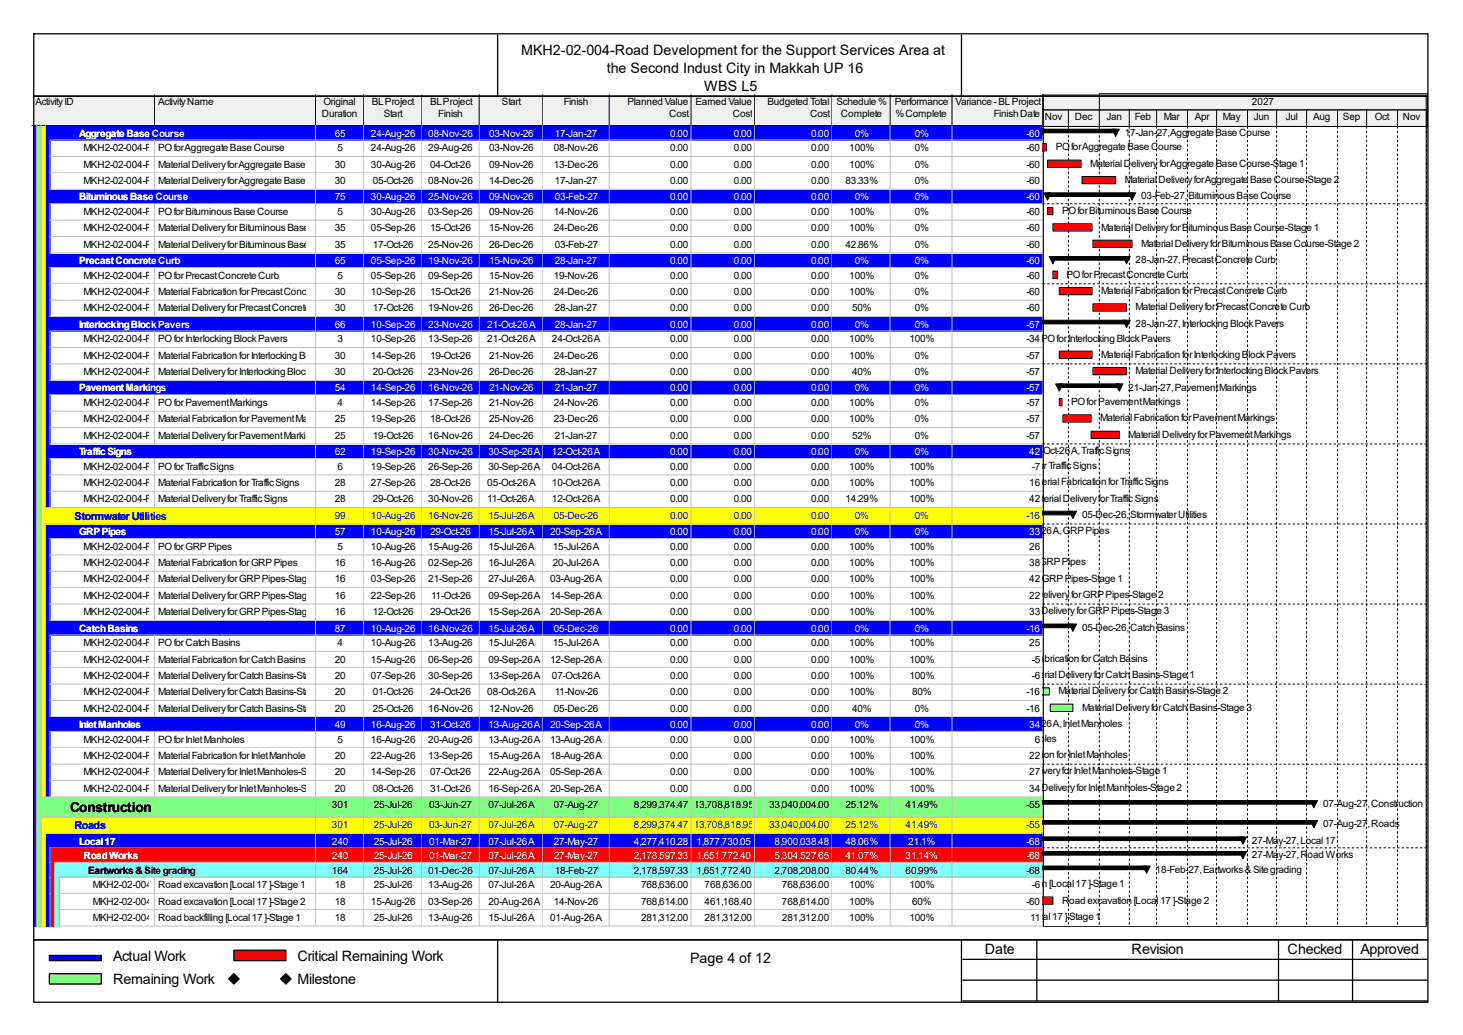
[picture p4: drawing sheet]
<svg xmlns="http://www.w3.org/2000/svg" width="297mm" height="210mm" viewBox="0 0 297 210" stroke-linecap="round" stroke-linejoin="round" font-family="sans-serif">
<defs><g id="words">
<g font-size="2.9">
<text x="105.8" y="11.1">MKH2-02-004-Road Development for the Support Services Area at</text>
<text x="123.2" y="14.8">the Second Indust City in Makkah UP 16</text>
<text x="143" y="18.5">WBS L5</text>
<text x="22.9" y="194.9">Actual Work</text>
<text x="60.4" y="194.9">Critical Remaining Work</text>
<text x="140.1" y="195.5">Page 4 of 12</text>
<text x="199.9" y="193.6">Date</text>
<text x="229.7" y="193.6">Revision</text>
<text x="261.4" y="193.6">Checked</text>
<text x="276.2" y="193.6">Approved</text>
<text x="22.9" y="199.7">Remaining Work</text>
<text x="60.4" y="199.7">Milestone</text>
</g>
<text font-size="2.8" x="14.2" y="164.7">Construction</text>
<g font-size="2.2" fill="#00f">
<text x="15.2" y="105.5">Stormwater Utilities</text>
<text x="15.2" y="168.2">Roads</text>
</g>
<g font-size="2">
<text x="7.2" y="21.3">Activity ID</text>
<text x="32.1" y="21.3">Activity Name</text>
<text x="65.4" y="23.7">Duration</text>
<text x="65.7" y="21.3">Original</text>
<text x="75.5" y="21.3">BL Project</text>
<text x="77.9" y="23.7">Start</text>
<text x="87.3" y="21.3">BL Project</text>
<text x="89" y="23.7">Finish</text>
<text x="101.9" y="21.3">Start</text>
<text x="114.5" y="21.3">Finish</text>
<text x="127.4" y="21.3">Planned Value</text>
<text x="135.8" y="23.7">Cost</text>
<text x="141.2" y="21.3">Earned Value</text>
<text x="148.8" y="23.7">Cost</text>
<text x="155.8" y="21.3">Budgeted Total</text>
<text x="164.5" y="23.7">Cost</text>
<text x="169.8" y="21.3">Schedule %</text>
<text x="170.7" y="23.7">Complete</text>
<text x="181.7" y="21.3">Performance</text>
<text x="181.8" y="23.7">% Complete</text>
<text x="194" y="21.3">Variance - BL Project</text>
<text x="201.8" y="23.7">Finish Date</text>
<text x="254.2" y="21.3">2027</text>
<text x="212.1" y="24.4">Nov</text>
<text x="218.2" y="24.4">Dec</text>
<text x="224.7" y="24.4">Jan</text>
<text x="228.3" y="27.6">17-Jan-27, Aggregate Base Course</text>
<text x="230.4" y="24.4">Feb</text>
<text x="236.3" y="24.4">Mar</text>
<text x="242.6" y="24.4">Apr</text>
<text x="248.3" y="24.4">May</text>
<text x="254.6" y="24.4">Jun</text>
<text x="261" y="24.4">Jul</text>
<text x="266.6" y="24.4">Aug</text>
<text x="272.6" y="24.4">Sep</text>
<text x="279.1" y="24.4">Oct</text>
<text x="284.8" y="24.4">Nov</text>
<text x="17" y="30.7">MKH2-02-004-PRC-1000</text>
<text x="17" y="34">MKH2-02-004-PRC-1010</text>
<text x="32.1" y="30.7">PO for Aggregate Base Course</text>
<text x="32.1" y="34">Material Delivery for Aggregate Base Course-Stage 130-Aug-26</text>
<text x="67.9" y="34">30</text>
<text x="68.5" y="30.7">5</text>
<text x="75.3" y="30.7">24-Aug-26</text>
<text x="87" y="30.7">29-Aug-26</text>
<text x="87.3" y="34">04-Oct-26</text>
<text x="99.3" y="30.7">03-Nov-26</text>
<text x="99.3" y="34">09-Nov-26</text>
<text x="112.4" y="30.7">08-Nov-26</text>
<text x="112.4" y="34">13-Dec-26</text>
<text x="136.1" y="30.7">0.00</text>
<text x="136.1" y="34">0.00</text>
<text x="149" y="30.7">0.00</text>
<text x="149" y="34">0.00</text>
<text x="164.7" y="30.7">0.00</text>
<text x="164.7" y="34">0.00</text>
<text x="172.4" y="30.7">100%</text>
<text x="172.4" y="34">100%</text>
<text x="185.7" y="30.7">0%</text>
<text x="185.7" y="34">0%</text>
<text x="208.4" y="30.7">-60</text>
<text x="208.4" y="34">-60</text>
<text x="214.3" y="30.5">PO for Aggregate Base Course</text>
<text x="221.3" y="33.8">Material Delivery for Aggregate Base Course-Stage 1</text>
<text x="17" y="37.3">MKH2-02-004-PRC-1020</text>
<text x="32.1" y="37.3">Material Delivery for Aggregate Base Course-Stage 205-Oct-26</text>
<text x="67.9" y="37.3">30</text>
<text x="87" y="37.3">08-Nov-26</text>
<text x="99.3" y="37.3">14-Dec-26</text>
<text x="112.6" y="37.3">17-Jan-27</text>
<text x="136.1" y="37.3">0.00</text>
<text x="149" y="37.3">0.00</text>
<text x="164.7" y="37.3">0.00</text>
<text x="171.7" y="37.3">83.33%</text>
<text x="185.7" y="37.3">0%</text>
<text x="208.4" y="37.3">-60</text>
<text x="228.3" y="37.2">Material Delivery for Aggregate Base Course-Stage 2</text>
<text x="231.6" y="40.5">03-Feb-27, Bituminous Base Course</text>
<text x="17" y="43.6">MKH2-02-004-PRC-1030</text>
<text x="17" y="46.9">MKH2-02-004-PRC-1040</text>
<text x="32.1" y="43.6">PO for Bituminous Base Course</text>
<text x="32.1" y="46.9">Material Delivery for Bituminous Base Course-Stage 1</text>
<text x="67.9" y="46.9">35</text>
<text x="68.5" y="43.6">5</text>
<text x="75.3" y="43.6">30-Aug-26</text>
<text x="75.3" y="46.9">05-Sep-26</text>
<text x="87" y="43.6">03-Sep-26</text>
<text x="87.3" y="46.9">15-Oct-26</text>
<text x="99.3" y="43.6">09-Nov-26</text>
<text x="99.3" y="46.9">15-Nov-26</text>
<text x="112.4" y="43.6">14-Nov-26</text>
<text x="112.4" y="46.9">24-Dec-26</text>
<text x="136.1" y="43.6">0.00</text>
<text x="136.1" y="46.9">0.00</text>
<text x="149" y="43.6">0.00</text>
<text x="149" y="46.9">0.00</text>
<text x="164.7" y="43.6">0.00</text>
<text x="164.7" y="46.9">0.00</text>
<text x="172.4" y="43.6">100%</text>
<text x="172.4" y="46.9">100%</text>
<text x="185.7" y="43.6">0%</text>
<text x="185.7" y="46.9">0%</text>
<text x="208.4" y="43.6">-60</text>
<text x="208.4" y="46.9">-60</text>
<text x="215.6" y="43.4">PO for Bituminous Base Course</text>
<text x="223.6" y="46.8">Material Delivery for Bituminous Base Course-Stage 1</text>
<text x="17" y="50.2">MKH2-02-004-PRC-1050</text>
<text x="32.1" y="50.2">Material Delivery for Bituminous Base Course-Stage 217-Oct-26</text>
<text x="67.9" y="50.2">35</text>
<text x="87" y="50.2">25-Nov-26</text>
<text x="99.3" y="50.2">26-Dec-26</text>
<text x="112.6" y="50.2">03-Feb-27</text>
<text x="136.1" y="50.2">0.00</text>
<text x="149" y="50.2">0.00</text>
<text x="164.7" y="50.2">0.00</text>
<text x="171.7" y="50.2">42.86%</text>
<text x="185.7" y="50.2">0%</text>
<text x="208.4" y="50.2">-60</text>
<text x="230.5" y="53.4">28-Jan-27, Precast Concrete Curb</text>
<text x="231.6" y="50.1">Material Delivery for Bituminous Base Course-Stage 2</text>
<text x="17" y="56.6">MKH2-02-004-PRC-1060</text>
<text x="17" y="59.9">MKH2-02-004-PRC-1070</text>
<text x="32.1" y="56.6">PO for Precast Concrete Curb</text>
<text x="32.1" y="59.9">Material Fabrication for Precast Concrete Curb</text>
<text x="67.9" y="59.9">30</text>
<text x="68.5" y="56.6">5</text>
<text x="75.3" y="56.6">05-Sep-26</text>
<text x="75.3" y="59.9">10-Sep-26</text>
<text x="87" y="56.6">09-Sep-26</text>
<text x="87.3" y="59.9">15-Oct-26</text>
<text x="99.3" y="56.6">15-Nov-26</text>
<text x="99.3" y="59.9">21-Nov-26</text>
<text x="112.4" y="56.6">19-Nov-26</text>
<text x="112.4" y="59.9">24-Dec-26</text>
<text x="136.1" y="56.6">0.00</text>
<text x="136.1" y="59.9">0.00</text>
<text x="149" y="56.6">0.00</text>
<text x="149" y="59.9">0.00</text>
<text x="164.7" y="56.6">0.00</text>
<text x="164.7" y="59.9">0.00</text>
<text x="172.4" y="56.6">100%</text>
<text x="172.4" y="59.9">100%</text>
<text x="185.7" y="56.6">0%</text>
<text x="185.7" y="59.9">0%</text>
<text x="208.4" y="56.6">-60</text>
<text x="208.4" y="59.9">-60</text>
<text x="216.5" y="56.3">PO for Precast Concrete Curb</text>
<text x="223.6" y="59.7">Material Fabrication for Precast Concrete Curb</text>
<text x="17" y="63.2">MKH2-02-004-PRC-1080</text>
<text x="32.1" y="63.2">Material Delivery for Precast Concrete Curb 30</text>
<text x="75.7" y="63.2">17-Oct-26</text>
<text x="87" y="63.2">19-Nov-26</text>
<text x="99.3" y="63.2">26-Dec-26</text>
<text x="112.6" y="63.2">28-Jan-27</text>
<text x="136.1" y="63.2">0.00</text>
<text x="149" y="63.2">0.00</text>
<text x="164.7" y="63.2">0.00</text>
<text x="173" y="63.2">50%</text>
<text x="185.7" y="63.2">0%</text>
<text x="208.4" y="63.2">-60</text>
<text x="230.5" y="63">Material Delivery for Precast Concrete Curb</text>
<text x="17" y="69.5">MKH2-02-004-PRC-1090</text>
<text x="32.1" y="69.5">PO for Interlocking Block Pavers</text>
<text x="68.5" y="69.5">3</text>
<text x="75.3" y="69.5">10-Sep-26</text>
<text x="87" y="69.5">13-Sep-26</text>
<text x="98.9" y="69.5">21-Oct-26 A</text>
<text x="112.1" y="69.5">24-Oct-26 A</text>
<text x="136.1" y="69.5">0.00</text>
<text x="149" y="69.5">0.00</text>
<text x="164.7" y="69.5">0.00</text>
<text x="172.4" y="69.5">100%</text>
<text x="184.6" y="69.5">100%</text>
<text x="208.4" y="69.5">-34PO for Interlocking Block Pavers</text>
<text x="230.5" y="66.3">28-Jan-27, Interlocking Block Pavers</text>
<text x="17" y="72.8">MKH2-02-004-PRC-1100</text>
<text x="17" y="76.1">MKH2-02-004-PRC-1110</text>
<text x="32.1" y="72.8">Material Fabrication for Interlocking Block Pavers</text>
<text x="32.1" y="76.1">Material Delivery for Interlocking Block Pavers</text>
<text x="67.9" y="72.8">30</text>
<text x="67.9" y="76.1">30</text>
<text x="75.3" y="72.8">14-Sep-26</text>
<text x="75.7" y="76.1">20-Oct-26</text>
<text x="87" y="76.1">23-Nov-26</text>
<text x="87.3" y="72.8">19-Oct-26</text>
<text x="99.3" y="72.8">21-Nov-26</text>
<text x="99.3" y="76.1">26-Dec-26</text>
<text x="112.4" y="72.8">24-Dec-26</text>
<text x="112.6" y="76.1">28-Jan-27</text>
<text x="136.1" y="72.8">0.00</text>
<text x="136.1" y="76.1">0.00</text>
<text x="149" y="72.8">0.00</text>
<text x="149" y="76.1">0.00</text>
<text x="164.7" y="72.8">0.00</text>
<text x="164.7" y="76.1">0.00</text>
<text x="172.4" y="72.8">100%</text>
<text x="173" y="76.1">40%</text>
<text x="185.7" y="72.8">0%</text>
<text x="185.7" y="76.1">0%</text>
<text x="208.4" y="72.8">-57</text>
<text x="208.4" y="76.1">-57</text>
<text x="223.6" y="72.6">Material Fabrication for Interlocking Block Pavers</text>
<text x="230.5" y="75.9">Material Delivery for Interlocking Block Pavers</text>
<text x="17" y="82.4">MKH2-02-004-PRC-1120</text>
<text x="32.1" y="82.4">PO for Pavement Markings</text>
<text x="68.5" y="82.4">4</text>
<text x="75.3" y="82.4">14-Sep-26</text>
<text x="87" y="82.4">17-Sep-26</text>
<text x="99.3" y="82.4">21-Nov-26</text>
<text x="112.4" y="82.4">24-Nov-26</text>
<text x="136.1" y="82.4">0.00</text>
<text x="149" y="82.4">0.00</text>
<text x="164.7" y="82.4">0.00</text>
<text x="172.4" y="82.4">100%</text>
<text x="185.7" y="82.4">0%</text>
<text x="208.4" y="82.4">-57</text>
<text x="217.5" y="82.2">PO for Pavement Markings</text>
<text x="229.1" y="79.2">21-Jan-27, Pavement Markings</text>
<text x="17" y="85.7">MKH2-02-004-PRC-1130</text>
<text x="17" y="89">MKH2-02-004-PRC-1140</text>
<text x="32.1" y="85.7">Material Fabrication for Pavement Markings25</text>
<text x="32.1" y="89">Material Delivery for Pavement Markings</text>
<text x="67.9" y="89">25</text>
<text x="75.3" y="85.7">19-Sep-26</text>
<text x="75.7" y="89">19-Oct-26</text>
<text x="87" y="89">16-Nov-26</text>
<text x="87.3" y="85.7">18-Oct-26</text>
<text x="99.3" y="85.7">25-Nov-26</text>
<text x="99.3" y="89">24-Dec-26</text>
<text x="112.4" y="85.7">23-Dec-26</text>
<text x="112.6" y="89">21-Jan-27</text>
<text x="136.1" y="85.7">0.00</text>
<text x="136.1" y="89">0.00</text>
<text x="149" y="85.7">0.00</text>
<text x="149" y="89">0.00</text>
<text x="164.7" y="85.7">0.00</text>
<text x="164.7" y="89">0.00</text>
<text x="172.4" y="85.7">100%</text>
<text x="173" y="89">52%</text>
<text x="185.7" y="85.7">0%</text>
<text x="185.7" y="89">0%</text>
<text x="208.4" y="85.7">-57</text>
<text x="208.4" y="89">-57</text>
<text x="223.4" y="85.5">Material Fabrication for Pavement Markings</text>
<text x="229.1" y="88.9">Material Delivery for Pavement Markings</text>
<text x="17" y="95.3">MKH2-02-004-PRC-1150</text>
<text x="32.1" y="95.3">PO for Traffic Signs</text>
<text x="68.5" y="95.3">6</text>
<text x="75.3" y="95.3">19-Sep-26</text>
<text x="87" y="95.3">26-Sep-26</text>
<text x="99.1" y="95.3">30-Sep-26 A</text>
<text x="112.1" y="95.3">04-Oct-26 A</text>
<text x="136.1" y="95.3">0.00</text>
<text x="149" y="95.3">0.00</text>
<text x="164.7" y="95.3">0.00</text>
<text x="172.4" y="95.3">100%</text>
<text x="184.6" y="95.3">100%</text>
<text x="207.3" y="95.1">PO for Traffic Signs</text>
<text x="209" y="92.2">12-Oct-26 A, Traffic Signs</text>
<text x="209.5" y="95.3">-7</text>
<text x="17" y="98.6">MKH2-02-004-PRC-1160</text>
<text x="17" y="101.9">MKH2-02-004-PRC-1170</text>
<text x="32.1" y="98.6">Material Fabrication for Traffic Signs</text>
<text x="32.1" y="101.9">Material Delivery for Traffic Signs</text>
<text x="67.9" y="98.6">28</text>
<text x="67.9" y="101.9">28</text>
<text x="75.3" y="98.6">27-Sep-26</text>
<text x="75.7" y="101.9">29-Oct-26</text>
<text x="87" y="101.9">30-Nov-26</text>
<text x="87.3" y="98.6">28-Oct-26</text>
<text x="98.9" y="98.6">05-Oct-26 A</text>
<text x="98.9" y="101.9">11-Oct-26 A</text>
<text x="112.1" y="98.6">10-Oct-26 A</text>
<text x="112.1" y="101.9">12-Oct-26 A</text>
<text x="136.1" y="98.6">0.00</text>
<text x="136.1" y="101.9">0.00</text>
<text x="149" y="98.6">0.00</text>
<text x="149" y="101.9">0.00</text>
<text x="164.7" y="98.6">0.00</text>
<text x="164.7" y="101.9">0.00</text>
<text x="171.7" y="101.9">14.29%</text>
<text x="172.4" y="98.6">100%</text>
<text x="184.6" y="98.6">100%</text>
<text x="184.6" y="101.9">100%</text>
<text x="208.6" y="98.5">Material Fabrication for Traffic Signs</text>
<text x="209" y="98.6">16</text>
<text x="209" y="101.9">42</text>
<text x="209" y="101.8">Material Delivery for Traffic Signs</text>
<text x="219.7" y="105.1">05-Dec-26, Stormwater Utilities</text>
<text x="17" y="111.5">MKH2-02-004-PRC-1180</text>
<text x="32.1" y="111.5">PO for GRP Pipes</text>
<text x="68.5" y="111.5">5</text>
<text x="75.3" y="111.5">10-Aug-26</text>
<text x="87" y="111.5">15-Aug-26</text>
<text x="99.1" y="111.5">15-Jul-26 A</text>
<text x="112.2" y="111.5">15-Jul-26 A</text>
<text x="136.1" y="111.5">0.00</text>
<text x="149" y="111.5">0.00</text>
<text x="164.7" y="111.5">0.00</text>
<text x="172.4" y="111.5">100%</text>
<text x="184.6" y="111.5">100%</text>
<text x="204.5" y="108.4">20-Sep-26 A, GRP Pipes</text>
<text x="209" y="111.5">26</text>
<text x="17" y="114.9">MKH2-02-004-PRC-1190</text>
<text x="17" y="118.2">MKH2-02-004-PRC-1200</text>
<text x="32.1" y="114.9">Material Fabrication for GRP Pipes</text>
<text x="32.1" y="118.2">Material Delivery for GRP Pipes-Stage 1</text>
<text x="67.9" y="114.9">16</text>
<text x="67.9" y="118.2">16</text>
<text x="75.3" y="114.9">16-Aug-26</text>
<text x="75.3" y="118.2">03-Sep-26</text>
<text x="87" y="114.9">02-Sep-26</text>
<text x="87" y="118.2">21-Sep-26</text>
<text x="99.1" y="114.9">16-Jul-26 A</text>
<text x="99.1" y="118.2">27-Jul-26 A</text>
<text x="111.7" y="118.2">03-Aug-26 A</text>
<text x="112.2" y="114.9">20-Jul-26 A</text>
<text x="136.1" y="114.9">0.00</text>
<text x="136.1" y="118.2">0.00</text>
<text x="149" y="114.9">0.00</text>
<text x="149" y="118.2">0.00</text>
<text x="164.7" y="114.9">0.00</text>
<text x="164.7" y="118.2">0.00</text>
<text x="172.4" y="114.9">100%</text>
<text x="172.4" y="118.2">100%</text>
<text x="184.6" y="114.9">100%</text>
<text x="184.6" y="118.2">100%</text>
<text x="192.2" y="114.7">Material Fabrication for GRP Pipes</text>
<text x="195.1" y="118">Material Delivery for GRP Pipes-Stage 1</text>
<text x="209" y="114.9">38</text>
<text x="209" y="118.2">42</text>
<text x="17" y="121.5">MKH2-02-004-PRC-1210</text>
<text x="17" y="124.8">MKH2-02-004-PRC-1220</text>
<text x="32.1" y="121.5">Material Delivery for GRP Pipes-Stage 2</text>
<text x="32.1" y="124.8">Material Delivery for GRP Pipes-Stage 3</text>
<text x="67.9" y="121.5">16</text>
<text x="67.9" y="124.8">16</text>
<text x="75.3" y="121.5">22-Sep-26</text>
<text x="75.7" y="124.8">12-Oct-26</text>
<text x="87.3" y="124.8">29-Oct-26</text>
<text x="87.5" y="121.5">11-Oct-26</text>
<text x="99.1" y="121.5">09-Sep-26 A</text>
<text x="99.1" y="124.8">15-Sep-26 A</text>
<text x="111.7" y="121.5">14-Sep-26 A</text>
<text x="111.7" y="124.8">20-Sep-26 A</text>
<text x="136.1" y="121.5">0.00</text>
<text x="136.1" y="124.8">0.00</text>
<text x="149" y="121.5">0.00</text>
<text x="149" y="124.8">0.00</text>
<text x="164.7" y="121.5">0.00</text>
<text x="164.7" y="124.8">0.00</text>
<text x="172.4" y="121.5">100%</text>
<text x="172.4" y="124.8">100%</text>
<text x="184.6" y="121.5">100%</text>
<text x="184.6" y="124.8">100%</text>
<text x="203.4" y="121.3">Material Delivery for GRP Pipes-Stage 2</text>
<text x="204.5" y="124.7">Material Delivery for GRP Pipes-Stage 3</text>
<text x="209" y="121.5">22</text>
<text x="209" y="124.8">33</text>
<text x="17" y="131.1">MKH2-02-004-PRC-1270</text>
<text x="32.1" y="131.1">PO for Catch Basins</text>
<text x="68.5" y="131.1">4</text>
<text x="75.3" y="131.1">10-Aug-26</text>
<text x="87" y="131.1">13-Aug-26</text>
<text x="99.1" y="131.1">15-Jul-26 A</text>
<text x="112.2" y="131.1">15-Jul-26 A</text>
<text x="136.1" y="131.1">0.00</text>
<text x="149" y="131.1">0.00</text>
<text x="164.7" y="131.1">0.00</text>
<text x="172.4" y="131.1">100%</text>
<text x="184.6" y="131.1">100%</text>
<text x="209" y="131.1">25</text>
<text x="219.7" y="128">05-Dec-26, Catch Basins</text>
<text x="17" y="134.5">MKH2-02-004-PRC-1280</text>
<text x="17" y="137.8">MKH2-02-004-PRC-1290</text>
<text x="32.1" y="134.5">Material Fabrication for Catch Basins</text>
<text x="32.1" y="137.8">Material Delivery for Catch Basins-Stage 1</text>
<text x="67.9" y="134.5">20</text>
<text x="67.9" y="137.8">20</text>
<text x="75.3" y="134.5">15-Aug-26</text>
<text x="75.3" y="137.8">07-Sep-26</text>
<text x="87" y="134.5">06-Sep-26</text>
<text x="87" y="137.8">30-Sep-26</text>
<text x="99.1" y="134.5">09-Sep-26 A</text>
<text x="99.1" y="137.8">13-Sep-26 A</text>
<text x="111.7" y="134.5">12-Sep-26 A</text>
<text x="112.1" y="137.8">07-Oct-26 A</text>
<text x="136.1" y="134.5">0.00</text>
<text x="136.1" y="137.8">0.00</text>
<text x="149" y="134.5">0.00</text>
<text x="149" y="137.8">0.00</text>
<text x="164.7" y="134.5">0.00</text>
<text x="164.7" y="137.8">0.00</text>
<text x="172.4" y="134.5">100%</text>
<text x="172.4" y="137.8">100%</text>
<text x="184.6" y="134.5">100%</text>
<text x="184.6" y="137.8">100%</text>
<text x="203.1" y="134.2">Material Fabrication for Catch Basins</text>
<text x="208" y="137.6">Material Delivery for Catch Basins-Stage 1</text>
<text x="209.5" y="134.5">-5</text>
<text x="209.5" y="137.8">-6</text>
<text x="17" y="141.1">MKH2-02-004-PRC-1300</text>
<text x="32.1" y="141.1">Material Delivery for Catch Basins-Stage 2</text>
<text x="67.9" y="141.1">20</text>
<text x="75.7" y="141.1">01-Oct-26</text>
<text x="87.3" y="141.1">24-Oct-26</text>
<text x="98.9" y="141.1">08-Oct-26 A</text>
<text x="112.6" y="141.1">11-Nov-26</text>
<text x="136.1" y="141.1">0.00</text>
<text x="149" y="141.1">0.00</text>
<text x="164.7" y="141.1">0.00</text>
<text x="172.4" y="141.1">100%</text>
<text x="185.2" y="141.1">80%</text>
<text x="208.4" y="141.1">-16</text>
<text x="214.9" y="140.9">Material Delivery for Catch Basins-Stage 2</text>
<text x="17" y="144.4">MKH2-02-004-PRC-1310</text>
<text x="32.1" y="144.4">Material Delivery for Catch Basins-Stage 3</text>
<text x="67.9" y="144.4">20</text>
<text x="75.7" y="144.4">25-Oct-26</text>
<text x="87" y="144.4">16-Nov-26</text>
<text x="99.3" y="144.4">12-Nov-26</text>
<text x="112.4" y="144.4">05-Dec-26</text>
<text x="136.1" y="144.4">0.00</text>
<text x="149" y="144.4">0.00</text>
<text x="164.7" y="144.4">0.00</text>
<text x="173" y="144.4">40%</text>
<text x="185.7" y="144.4">0%</text>
<text x="204.5" y="147.5">20-Sep-26 A, Inlet Manholes</text>
<text x="208.4" y="144.4">-16</text>
<text x="219.7" y="144.2">Material Delivery for Catch Basins-Stage 3</text>
<text x="17" y="150.7">MKH2-02-004-PRC-1230</text>
<text x="17" y="154">MKH2-02-004-PRC-1240</text>
<text x="32.1" y="150.7">PO for Inlet Manholes</text>
<text x="32.1" y="154">Material Fabrication for Inlet Manholes</text>
<text x="67.9" y="154">20</text>
<text x="68.5" y="150.7">5</text>
<text x="75.3" y="150.7">16-Aug-26</text>
<text x="75.3" y="154">22-Aug-26</text>
<text x="87" y="150.7">20-Aug-26</text>
<text x="87" y="154">13-Sep-26</text>
<text x="99.1" y="150.7">13-Aug-26 A</text>
<text x="99.1" y="154">15-Aug-26 A</text>
<text x="111.7" y="150.7">13-Aug-26 A</text>
<text x="111.7" y="154">18-Aug-26 A</text>
<text x="136.1" y="150.7">0.00</text>
<text x="136.1" y="154">0.00</text>
<text x="149" y="150.7">0.00</text>
<text x="149" y="154">0.00</text>
<text x="164.7" y="150.7">0.00</text>
<text x="164.7" y="154">0.00</text>
<text x="172.4" y="150.7">100%</text>
<text x="172.4" y="154">100%</text>
<text x="184.6" y="150.7">100%</text>
<text x="184.6" y="154">100%</text>
<text x="197" y="150.5">PO for Inlet Manholes</text>
<text x="198.1" y="153.8">Material Fabrication for Inlet Manholes</text>
<text x="209" y="154">22</text>
<text x="210.1" y="150.7">6</text>
<text x="17" y="157.4">MKH2-02-004-PRC-1250</text>
<text x="17" y="160.7">MKH2-02-004-PRC-1260</text>
<text x="32.1" y="157.4">Material Delivery for Inlet Manholes-Stage 1</text>
<text x="32.1" y="160.7">Material Delivery for Inlet Manholes-Stage 2</text>
<text x="67.9" y="157.4">20</text>
<text x="67.9" y="160.7">20</text>
<text x="75.3" y="157.4">14-Sep-26</text>
<text x="75.7" y="160.7">08-Oct-26</text>
<text x="87.3" y="157.4">07-Oct-26</text>
<text x="87.3" y="160.7">31-Oct-26</text>
<text x="99.1" y="157.4">22-Aug-26 A</text>
<text x="99.1" y="160.7">16-Sep-26 A</text>
<text x="111.7" y="157.4">05-Sep-26 A</text>
<text x="111.7" y="160.7">20-Sep-26 A</text>
<text x="136.1" y="157.4">0.00</text>
<text x="136.1" y="160.7">0.00</text>
<text x="149" y="157.4">0.00</text>
<text x="149" y="160.7">0.00</text>
<text x="164.7" y="157.4">0.00</text>
<text x="164.7" y="160.7">0.00</text>
<text x="172.4" y="157.4">100%</text>
<text x="172.4" y="160.7">100%</text>
<text x="184.6" y="157.4">100%</text>
<text x="184.6" y="160.7">100%</text>
<text x="201.6" y="157.1">Material Delivery for Inlet Manholes-Stage 1</text>
<text x="204.5" y="160.5">Material Delivery for Inlet Manholes-Stage 2</text>
<text x="209" y="157.4">27</text>
<text x="209" y="160.7">34</text>
<text x="67.4" y="164">301</text>
<text x="75.9" y="164">25-Jul-26</text>
<text x="87.1" y="164">03-Jun-27</text>
<text x="99.1" y="164">07-Jul-26 A</text>
<text x="112.4" y="164">07-Aug-27</text>
<text x="128.7" y="164">8,299,374.47</text>
<text x="140.8" y="164">13,708,818.95</text>
<text x="156.2" y="164">33,040,004.00</text>
<text x="171.7" y="164">25.12%</text>
<text x="183.9" y="164">41.49%</text>
<text x="208.4" y="164">-55</text>
<text x="268.6" y="163.8">07-Aug-27, Construction</text>
<text x="268.6" y="167.9">07-Aug-27, Roads</text>
<text x="254.2" y="171.2">27-May-27, Local 17</text>
<text x="17.9" y="177.2">Eartworks &amp; Site grading</text>
<text x="67.4" y="177.2">164</text>
<text x="75.9" y="177.2">25-Jul-26</text>
<text x="87" y="177.2">01-Dec-26</text>
<text x="99.1" y="177.2">07-Jul-26 A</text>
<text x="112.6" y="177.2">18-Feb-27</text>
<text x="128.7" y="177.2">2,178,597.33</text>
<text x="141.4" y="177.2">1,651,772.40</text>
<text x="157.3" y="177.2">2,708,208.00</text>
<text x="171.7" y="177.2">80.44%</text>
<text x="183.9" y="177.2">60.99%</text>
<text x="208.4" y="177.2">-68</text>
<text x="234.6" y="177.1">18-Feb-27, Eartworks &amp; Site grading</text>
<text x="254.2" y="174.1">27-May-27, Road Works</text>
<text x="18.8" y="180.2">MKH2-02-004-CNS-1020</text>
<text x="18.8" y="183.6">MKH2-02-004-CNS-1030</text>
<text x="32.1" y="180.2">Road excavation [Local 17 ]-Stage 1</text>
<text x="32.1" y="183.6">Road excavation [Local 17 ]-Stage 2</text>
<text x="67.9" y="180.2">18</text>
<text x="67.9" y="183.6">18</text>
<text x="75.3" y="183.6">15-Aug-26</text>
<text x="75.9" y="180.2">25-Jul-26</text>
<text x="87" y="180.2">13-Aug-26</text>
<text x="87" y="183.6">03-Sep-26</text>
<text x="99.1" y="180.2">07-Jul-26 A</text>
<text x="99.1" y="183.6">20-Aug-26 A</text>
<text x="111.7" y="180.2">20-Aug-26 A</text>
<text x="112.4" y="183.6">14-Nov-26</text>
<text x="130.1" y="180.2">768,636.00</text>
<text x="130.1" y="183.6">768,614.00</text>
<text x="143" y="180.2">768,636.00</text>
<text x="143" y="183.6">461,168.40</text>
<text x="158.7" y="180.2">768,636.00</text>
<text x="158.7" y="183.6">768,614.00</text>
<text x="172.4" y="180.2">100%</text>
<text x="172.4" y="183.6">100%</text>
<text x="184.6" y="180.2">100%</text>
<text x="185.2" y="183.6">60%</text>
<text x="198.5" y="180">Road excavation [Local 17 ]-Stage 1</text>
<text x="208.4" y="183.6">-60</text>
<text x="209.5" y="180.2">-6</text>
<text x="215.6" y="183.3">Road excavation [Local 17 ]-Stage 2</text>
<text x="18.8" y="186.9">MKH2-02-004-CNS-1140</text>
<text x="32.1" y="186.9">Road backfilling [Local 17 ]-Stage 1</text>
<text x="67.9" y="186.9">18</text>
<text x="75.9" y="186.9">25-Jul-26</text>
<text x="87" y="186.9">13-Aug-26</text>
<text x="99.1" y="186.9">15-Jul-26 A</text>
<text x="111.7" y="186.9">01-Aug-26 A</text>
<text x="130.1" y="186.9">281,312.00</text>
<text x="143" y="186.9">281,312.00</text>
<text x="158.7" y="186.9">281,312.00</text>
<text x="172.4" y="186.9">100%</text>
<text x="184.6" y="186.9">100%</text>
<text x="194.6" y="186.7">Road backfilling [Local 17 ]-Stage 1</text>
<text x="209.1" y="186.9">11</text>
</g>
<g font-size="2" fill="#fff">
<text x="16" y="27.7">Aggregate Base Course</text>
<text x="67.9" y="27.7">65</text>
<text x="75.3" y="27.7">24-Aug-26</text>
<text x="87" y="27.7">08-Nov-26</text>
<text x="99.3" y="27.7">03-Nov-26</text>
<text x="112.6" y="27.7">17-Jan-27</text>
<text x="136.1" y="27.7">0.00</text>
<text x="149" y="27.7">0.00</text>
<text x="164.7" y="27.7">0.00</text>
<text x="173.5" y="27.7">0%</text>
<text x="185.7" y="27.7">0%</text>
<text x="208.4" y="27.7">-60</text>
<text x="16" y="40.7">Bituminous Base Course</text>
<text x="67.9" y="40.7">75</text>
<text x="75.3" y="40.7">30-Aug-26</text>
<text x="87" y="40.7">25-Nov-26</text>
<text x="99.3" y="40.7">09-Nov-26</text>
<text x="112.6" y="40.7">03-Feb-27</text>
<text x="136.1" y="40.7">0.00</text>
<text x="149" y="40.7">0.00</text>
<text x="164.7" y="40.7">0.00</text>
<text x="173.5" y="40.7">0%</text>
<text x="185.7" y="40.7">0%</text>
<text x="208.4" y="40.7">-60</text>
<text x="16" y="53.6">Precast Concrete Curb</text>
<text x="67.9" y="53.6">65</text>
<text x="75.3" y="53.6">05-Sep-26</text>
<text x="87" y="53.6">19-Nov-26</text>
<text x="99.3" y="53.6">15-Nov-26</text>
<text x="112.6" y="53.6">28-Jan-27</text>
<text x="136.1" y="53.6">0.00</text>
<text x="149" y="53.6">0.00</text>
<text x="164.7" y="53.6">0.00</text>
<text x="173.5" y="53.6">0%</text>
<text x="185.7" y="53.6">0%</text>
<text x="208.4" y="53.6">-60</text>
<text x="16" y="66.5">Interlocking Block Pavers</text>
<text x="67.9" y="66.5">66</text>
<text x="75.3" y="66.5">10-Sep-26</text>
<text x="87" y="66.5">23-Nov-26</text>
<text x="98.9" y="66.5">21-Oct-26 A</text>
<text x="112.6" y="66.5">28-Jan-27</text>
<text x="136.1" y="66.5">0.00</text>
<text x="149" y="66.5">0.00</text>
<text x="164.7" y="66.5">0.00</text>
<text x="173.5" y="66.5">0%</text>
<text x="185.7" y="66.5">0%</text>
<text x="208.4" y="66.5">-57</text>
<text x="16" y="79.4">Pavement Markings</text>
<text x="67.9" y="79.4">54</text>
<text x="75.3" y="79.4">14-Sep-26</text>
<text x="87" y="79.4">16-Nov-26</text>
<text x="99.3" y="79.4">21-Nov-26</text>
<text x="112.6" y="79.4">21-Jan-27</text>
<text x="136.1" y="79.4">0.00</text>
<text x="149" y="79.4">0.00</text>
<text x="164.7" y="79.4">0.00</text>
<text x="173.5" y="79.4">0%</text>
<text x="185.7" y="79.4">0%</text>
<text x="208.4" y="79.4">-57</text>
<text x="16" y="92.4">Traffic Signs</text>
<text x="67.9" y="92.4">62</text>
<text x="75.3" y="92.4">19-Sep-26</text>
<text x="87" y="92.4">30-Nov-26</text>
<text x="99.1" y="92.4">30-Sep-26 A</text>
<text x="112.1" y="92.4">12-Oct-26 A</text>
<text x="136.1" y="92.4">0.00</text>
<text x="149" y="92.4">0.00</text>
<text x="164.7" y="92.4">0.00</text>
<text x="173.5" y="92.4">0%</text>
<text x="185.7" y="92.4">0%</text>
<text x="209" y="92.4">42</text>
<text x="16" y="108.6">GRP Pipes</text>
<text x="67.9" y="108.6">57</text>
<text x="75.3" y="108.6">10-Aug-26</text>
<text x="87.3" y="108.6">29-Oct-26</text>
<text x="99.1" y="108.6">15-Jul-26 A</text>
<text x="111.7" y="108.6">20-Sep-26 A</text>
<text x="136.1" y="108.6">0.00</text>
<text x="149" y="108.6">0.00</text>
<text x="164.7" y="108.6">0.00</text>
<text x="173.5" y="108.6">0%</text>
<text x="185.7" y="108.6">0%</text>
<text x="209" y="108.6">33</text>
<text x="16" y="128.2">Catch Basins</text>
<text x="67.9" y="128.2">87</text>
<text x="75.3" y="128.2">10-Aug-26</text>
<text x="87" y="128.2">16-Nov-26</text>
<text x="99.1" y="128.2">15-Jul-26 A</text>
<text x="112.4" y="128.2">05-Dec-26</text>
<text x="136.1" y="128.2">0.00</text>
<text x="149" y="128.2">0.00</text>
<text x="164.7" y="128.2">0.00</text>
<text x="173.5" y="128.2">0%</text>
<text x="185.7" y="128.2">0%</text>
<text x="208.4" y="128.2">-16</text>
<text x="16" y="147.7">Inlet Manholes</text>
<text x="67.9" y="147.7">49</text>
<text x="75.3" y="147.7">16-Aug-26</text>
<text x="87.3" y="147.7">31-Oct-26</text>
<text x="99.1" y="147.7">13-Aug-26 A</text>
<text x="111.7" y="147.7">20-Sep-26 A</text>
<text x="136.1" y="147.7">0.00</text>
<text x="149" y="147.7">0.00</text>
<text x="164.7" y="147.7">0.00</text>
<text x="173.5" y="147.7">0%</text>
<text x="185.7" y="147.7">0%</text>
<text x="209" y="147.7">34</text>
<text x="16" y="171.4">Local 17</text>
<text x="67.4" y="171.4">240</text>
<text x="75.9" y="171.4">25-Jul-26</text>
<text x="87.1" y="171.4">01-Mar-27</text>
<text x="99.1" y="171.4">07-Jul-26 A</text>
<text x="112.4" y="171.4">27-May-27</text>
<text x="128.7" y="171.4">4,277,410.28</text>
<text x="141.4" y="171.4">1,877,730.05</text>
<text x="157.3" y="171.4">8,900,038.48</text>
<text x="171.7" y="171.4">48.06%</text>
<text x="184.4" y="171.4">21.1%</text>
<text x="208.4" y="171.4">-68</text>
<text x="17" y="174.3">Road Works</text>
<text x="67.4" y="174.3">240</text>
<text x="75.9" y="174.3">25-Jul-26</text>
<text x="87.1" y="174.3">01-Mar-27</text>
<text x="99.1" y="174.3">07-Jul-26 A</text>
<text x="112.4" y="174.3">27-May-27</text>
<text x="128.7" y="174.3">2,178,597.33</text>
<text x="141.4" y="174.3">1,651,772.40</text>
<text x="157.3" y="174.3">5,304,527.65</text>
<text x="171.7" y="174.3">41.07%</text>
<text x="183.9" y="174.3">31.14%</text>
<text x="208.4" y="174.3">-68</text>
</g>
<g font-size="2" fill="#00f">
<text x="67.9" y="105.3">99</text>
<text x="75.3" y="105.3">10-Aug-26</text>
<text x="87" y="105.3">16-Nov-26</text>
<text x="99.1" y="105.3">15-Jul-26 A</text>
<text x="112.4" y="105.3">05-Dec-26</text>
<text x="136.1" y="105.3">0.00</text>
<text x="149" y="105.3">0.00</text>
<text x="164.7" y="105.3">0.00</text>
<text x="173.5" y="105.3">0%</text>
<text x="185.7" y="105.3">0%</text>
<text x="208.4" y="105.3">-16</text>
<text x="67.4" y="168">301</text>
<text x="75.9" y="168">25-Jul-26</text>
<text x="87.1" y="168">03-Jun-27</text>
<text x="99.1" y="168">07-Jul-26 A</text>
<text x="112.4" y="168">07-Aug-27</text>
<text x="128.7" y="168">8,299,374.47</text>
<text x="140.8" y="168">13,708,818.95</text>
<text x="156.2" y="168">33,040,004.00</text>
<text x="171.7" y="168">25.12%</text>
<text x="183.9" y="168">41.49%</text>
<text x="208.4" y="168">-55</text>
</g>
</g></defs>
<path d="M6.6 19.2h25v6.5h-25z" fill="#f0f0f0"/>
<path d="M31.4 19.2v6.3h-24.9" fill="none" stroke="#000" stroke-width=".2"/>
<path d="M31.6 19.2h32.6v6.5h-32.6z" fill="#f0f0f0"/>
<path d="M64.1 19.2v6.3h-32.7" fill="none" stroke="#000" stroke-width=".2"/>
<path d="M64.2 19.2h9.8v6.5h-9.8z" fill="#f0f0f0"/>
<path d="M73.8 19.2v6.3h-9.7" fill="none" stroke="#000" stroke-width=".2"/>
<path d="M74 19.2h11.9v6.5h-11.9z" fill="#f0f0f0"/>
<path d="M85.7 19.2v6.3h-11.9" fill="none" stroke="#000" stroke-width=".2"/>
<path d="M85.9 19.2h11.6v6.5h-11.6z" fill="#f0f0f0"/>
<path d="M97.3 19.2v6.3h-11.6" fill="none" stroke="#000" stroke-width=".2"/>
<path d="M97.5 19.2h12.9v6.5h-12.9z" fill="#f0f0f0"/>
<path d="M110.2 19.2v6.3h-12.9" fill="none" stroke="#000" stroke-width=".2"/>
<path d="M110.4 19.2h13.5v6.5h-13.5z" fill="#f0f0f0"/>
<path d="M123.7 19.2v6.3h-13.5" fill="none" stroke="#000" stroke-width=".2"/>
<path d="M123.9 19.2h16.6v6.5h-16.6z" fill="#f0f0f0"/>
<path d="M140.3 19.2v6.3h-16.6" fill="none" stroke="#000" stroke-width=".2"/>
<path d="M140.5 19.2h12.9v6.5h-12.9z" fill="#f0f0f0"/>
<path d="M153.2 19.2v6.3h-12.9" fill="none" stroke="#000" stroke-width=".2"/>
<path d="M153.4 19.2h15.7v6.5h-15.7z" fill="#f0f0f0"/>
<path d="M168.9 19.2v6.3h-15.7" fill="none" stroke="#000" stroke-width=".2"/>
<path d="M169.1 19.2h11.8v6.5h-11.8z" fill="#f0f0f0"/>
<path d="M180.7 19.2v6.3h-11.8" fill="none" stroke="#000" stroke-width=".2"/>
<path d="M180.9 19.2h12.6v6.5h-12.6z" fill="#f0f0f0"/>
<path d="M193.3 19.2v6.3h-12.6" fill="none" stroke="#000" stroke-width=".2"/>
<path d="M193.5 19.2h18.4v6.5h-18.4z" fill="#f0f0f0"/>
<path d="M211.7 19.2v6.3h-18.4" fill="none" stroke="#000" stroke-width=".2"/>
<path d="M6.6 25.7h1v2.9h-1z" fill="#00f"/>
<path d="M7.4 25.5v3.1" fill="none" stroke="#c0c0c0" stroke-width=".2"/>
<path d="M7.6 25.7h.9v2.9h-.9z" fill="#80ff80"/>
<path d="M8.3 25.5v3.1" fill="none" stroke="#c0c0c0" stroke-width=".2"/>
<path d="M8.5 25.7h.9v2.9h-.9z" fill="#ff0"/>
<path d="M9.2 25.5v3.1" fill="none" stroke="#c0c0c0" stroke-width=".2"/>
<path d="M9.4 25.7h22.2v2.9h-22.2z" fill="#00f"/>
<path d="M10.2 28.4h21.4" fill="none" stroke="#c0c0c0" stroke-width=".2"/>
<path d="M31.6 25.7h32.6v2.9h-32.6z" fill="#00f"/>
<path d="M64.1 25.5v2.9h-32.5" fill="none" stroke="#c0c0c0" stroke-width=".2"/>
<path d="M64.2 25.7h9.8v2.9h-9.8z" fill="#00f"/>
<path d="M73.8 25.5v2.9h-9.6" fill="none" stroke="#c0c0c0" stroke-width=".2"/>
<path d="M74 25.7h11.9v2.9h-11.9z" fill="#00f"/>
<path d="M85.7 25.5v2.9h-11.7" fill="none" stroke="#c0c0c0" stroke-width=".2"/>
<path d="M85.9 25.7h11.6v2.9h-11.6z" fill="#00f"/>
<path d="M97.3 25.5v2.9h-11.5" fill="none" stroke="#c0c0c0" stroke-width=".2"/>
<path d="M97.5 25.7h12.9v2.9h-12.9z" fill="#00f"/>
<path d="M110.2 25.5v2.9h-12.7" fill="none" stroke="#c0c0c0" stroke-width=".2"/>
<path d="M110.4 25.7h13.5v2.9h-13.5z" fill="#00f"/>
<path d="M123.7 25.5v2.9h-13.3" fill="none" stroke="#c0c0c0" stroke-width=".2"/>
<path d="M123.9 25.7h16.6v2.9h-16.6z" fill="#00f"/>
<path d="M140.3 25.5v2.9h-16.4" fill="none" stroke="#c0c0c0" stroke-width=".2"/>
<path d="M140.5 25.7h12.9v2.9h-12.9z" fill="#00f"/>
<path d="M153.2 25.5v2.9h-12.7" fill="none" stroke="#c0c0c0" stroke-width=".2"/>
<path d="M153.4 25.7h15.7v2.9h-15.7z" fill="#00f"/>
<path d="M168.9 25.5v2.9h-15.5" fill="none" stroke="#c0c0c0" stroke-width=".2"/>
<path d="M169.1 25.7h11.8v2.9h-11.8z" fill="#00f"/>
<path d="M180.7 25.5v2.9h-11.6" fill="none" stroke="#c0c0c0" stroke-width=".2"/>
<path d="M180.9 25.7h12.6v2.9h-12.6z" fill="#00f"/>
<path d="M193.3 25.5v2.9h-12.4" fill="none" stroke="#c0c0c0" stroke-width=".2"/>
<path d="M193.5 25.7h18.4v2.9h-18.4z" fill="#00f"/>
<path d="M211.7 25.5v2.9h-18.2" fill="none" stroke="#c0c0c0" stroke-width=".2"/>
<path d="M6.6 28.6h1v3.3h-1z" fill="#00f"/>
<path d="M7.4 28.4v3.5" fill="none" stroke="#c0c0c0" stroke-width=".2"/>
<path d="M7.6 28.6h.9v3.3h-.9z" fill="#80ff80"/>
<path d="M8.3 28.4v3.5" fill="none" stroke="#c0c0c0" stroke-width=".2"/>
<path d="M8.5 28.6h.9v3.3h-.9z" fill="#ff0"/>
<path d="M9.2 28.4v3.5" fill="none" stroke="#c0c0c0" stroke-width=".2"/>
<path d="M9.4 28.6h.9v3.3h-.9z" fill="#00f"/>
<path d="M10.2 28.4v3.5" fill="none" stroke="#c0c0c0" stroke-width=".2"/>
<path d="M10.3 28.6h21.3v3.3h-21.3z" fill="#fff"/>
<path d="M10.2 31.7h21.4M31.4 28.4v3.5" fill="none" stroke="#c0c0c0" stroke-width=".2"/>
<path d="M31.6 28.6h32.6v3.3h-32.6z" fill="#fff"/>
<path d="M64.1 28.4v3.3h-32.5" fill="none" stroke="#c0c0c0" stroke-width=".2"/>
<path d="M64.2 28.6h9.8v3.3h-9.8z" fill="#fff"/>
<path d="M73.8 28.4v3.3h-9.6" fill="none" stroke="#c0c0c0" stroke-width=".2"/>
<path d="M74 28.6h11.9v3.3h-11.9z" fill="#fff"/>
<path d="M85.7 28.4v3.3h-11.7" fill="none" stroke="#c0c0c0" stroke-width=".2"/>
<path d="M85.9 28.6h11.6v3.3h-11.6z" fill="#fff"/>
<path d="M97.3 28.4v3.3h-11.5" fill="none" stroke="#c0c0c0" stroke-width=".2"/>
<path d="M97.5 28.6h12.9v3.3h-12.9z" fill="#fff"/>
<path d="M110.2 28.4v3.3h-12.7" fill="none" stroke="#c0c0c0" stroke-width=".2"/>
<path d="M110.4 28.6h13.5v3.3h-13.5z" fill="#fff"/>
<path d="M123.7 28.4v3.3h-13.3" fill="none" stroke="#c0c0c0" stroke-width=".2"/>
<path d="M123.9 28.6h16.6v3.3h-16.6z" fill="#fff"/>
<path d="M140.3 28.4v3.3h-16.4" fill="none" stroke="#c0c0c0" stroke-width=".2"/>
<path d="M140.5 28.6h12.9v3.3h-12.9z" fill="#fff"/>
<path d="M153.2 28.4v3.3h-12.7" fill="none" stroke="#c0c0c0" stroke-width=".2"/>
<path d="M153.4 28.6h15.7v3.3h-15.7z" fill="#fff"/>
<path d="M168.9 28.4v3.3h-15.5" fill="none" stroke="#c0c0c0" stroke-width=".2"/>
<path d="M169.1 28.6h11.8v3.3h-11.8z" fill="#fff"/>
<path d="M180.7 28.4v3.3h-11.6" fill="none" stroke="#c0c0c0" stroke-width=".2"/>
<path d="M180.9 28.6h12.6v3.3h-12.6z" fill="#fff"/>
<path d="M193.3 28.4v3.3h-12.4" fill="none" stroke="#c0c0c0" stroke-width=".2"/>
<path d="M193.5 28.6h18.4v3.3h-18.4z" fill="#fff"/>
<path d="M211.7 28.4v3.3h-18.2" fill="none" stroke="#c0c0c0" stroke-width=".2"/>
<path d="M6.6 31.9h1v3.4h-1z" fill="#00f"/>
<path d="M7.4 31.7v3.6" fill="none" stroke="#c0c0c0" stroke-width=".2"/>
<path d="M7.6 31.9h.9v3.4h-.9z" fill="#80ff80"/>
<path d="M8.3 31.7v3.6" fill="none" stroke="#c0c0c0" stroke-width=".2"/>
<path d="M8.5 31.9h.9v3.4h-.9z" fill="#ff0"/>
<path d="M9.2 31.7v3.6" fill="none" stroke="#c0c0c0" stroke-width=".2"/>
<path d="M9.4 31.9h.9v3.4h-.9z" fill="#00f"/>
<path d="M10.2 31.7v3.6" fill="none" stroke="#c0c0c0" stroke-width=".2"/>
<path d="M10.3 31.9h21.3v3.4h-21.3z" fill="#fff"/>
<path d="M10.2 35.1h21.4M31.4 31.7v3.6" fill="none" stroke="#c0c0c0" stroke-width=".2"/>
<path d="M31.6 31.9h32.6v3.4h-32.6z" fill="#fff"/>
<path d="M64.1 31.7v3.4h-32.5" fill="none" stroke="#c0c0c0" stroke-width=".2"/>
<path d="M64.2 31.9h9.8v3.4h-9.8z" fill="#fff"/>
<path d="M73.8 31.7v3.4h-9.6" fill="none" stroke="#c0c0c0" stroke-width=".2"/>
<path d="M74 31.9h11.9v3.4h-11.9z" fill="#fff"/>
<path d="M85.7 31.7v3.4h-11.7" fill="none" stroke="#c0c0c0" stroke-width=".2"/>
<path d="M85.9 31.9h11.6v3.4h-11.6z" fill="#fff"/>
<path d="M97.3 31.7v3.4h-11.5" fill="none" stroke="#c0c0c0" stroke-width=".2"/>
<path d="M97.5 31.9h12.9v3.4h-12.9z" fill="#fff"/>
<path d="M110.2 31.7v3.4h-12.7" fill="none" stroke="#c0c0c0" stroke-width=".2"/>
<path d="M110.4 31.9h13.5v3.4h-13.5z" fill="#fff"/>
<path d="M123.7 31.7v3.4h-13.3" fill="none" stroke="#c0c0c0" stroke-width=".2"/>
<path d="M123.9 31.9h16.6v3.4h-16.6z" fill="#fff"/>
<path d="M140.3 31.7v3.4h-16.4" fill="none" stroke="#c0c0c0" stroke-width=".2"/>
<path d="M140.5 31.9h12.9v3.4h-12.9z" fill="#fff"/>
<path d="M153.2 31.7v3.4h-12.7" fill="none" stroke="#c0c0c0" stroke-width=".2"/>
<path d="M153.4 31.9h15.7v3.4h-15.7z" fill="#fff"/>
<path d="M168.9 31.7v3.4h-15.5" fill="none" stroke="#c0c0c0" stroke-width=".2"/>
<path d="M169.1 31.9h11.8v3.4h-11.8z" fill="#fff"/>
<path d="M180.7 31.7v3.4h-11.6" fill="none" stroke="#c0c0c0" stroke-width=".2"/>
<path d="M180.9 31.9h12.6v3.4h-12.6z" fill="#fff"/>
<path d="M193.3 31.7v3.4h-12.4" fill="none" stroke="#c0c0c0" stroke-width=".2"/>
<path d="M193.5 31.9h18.4v3.4h-18.4z" fill="#fff"/>
<path d="M211.7 31.7v3.4h-18.2" fill="none" stroke="#c0c0c0" stroke-width=".2"/>
<path d="M6.6 35.3h1v3.3h-1z" fill="#00f"/>
<path d="M7.4 35.1v3.5" fill="none" stroke="#c0c0c0" stroke-width=".2"/>
<path d="M7.6 35.3h.9v3.3h-.9z" fill="#80ff80"/>
<path d="M8.3 35.1v3.5" fill="none" stroke="#c0c0c0" stroke-width=".2"/>
<path d="M8.5 35.3h.9v3.3h-.9z" fill="#ff0"/>
<path d="M9.2 35.1v3.5" fill="none" stroke="#c0c0c0" stroke-width=".2"/>
<path d="M9.4 35.3h.9v3.3h-.9z" fill="#00f"/>
<path d="M10.2 35.1v3.5" fill="none" stroke="#c0c0c0" stroke-width=".2"/>
<path d="M10.3 35.3h21.3v3.3h-21.3z" fill="#fff"/>
<path d="M10.2 38.4h21.4M31.4 35.1v3.5" fill="none" stroke="#c0c0c0" stroke-width=".2"/>
<path d="M31.6 35.3h32.6v3.3h-32.6z" fill="#fff"/>
<path d="M64.1 35.1v3.3h-32.5" fill="none" stroke="#c0c0c0" stroke-width=".2"/>
<path d="M64.2 35.3h9.8v3.3h-9.8z" fill="#fff"/>
<path d="M73.8 35.1v3.3h-9.6" fill="none" stroke="#c0c0c0" stroke-width=".2"/>
<path d="M74 35.3h11.9v3.3h-11.9z" fill="#fff"/>
<path d="M85.7 35.1v3.3h-11.7" fill="none" stroke="#c0c0c0" stroke-width=".2"/>
<path d="M85.9 35.3h11.6v3.3h-11.6z" fill="#fff"/>
<path d="M97.3 35.1v3.3h-11.5" fill="none" stroke="#c0c0c0" stroke-width=".2"/>
<path d="M97.5 35.3h12.9v3.3h-12.9z" fill="#fff"/>
<path d="M110.2 35.1v3.3h-12.7" fill="none" stroke="#c0c0c0" stroke-width=".2"/>
<path d="M110.4 35.3h13.5v3.3h-13.5z" fill="#fff"/>
<path d="M123.7 35.1v3.3h-13.3" fill="none" stroke="#c0c0c0" stroke-width=".2"/>
<path d="M123.9 35.3h16.6v3.3h-16.6z" fill="#fff"/>
<path d="M140.3 35.1v3.3h-16.4" fill="none" stroke="#c0c0c0" stroke-width=".2"/>
<path d="M140.5 35.3h12.9v3.3h-12.9z" fill="#fff"/>
<path d="M153.2 35.1v3.3h-12.7" fill="none" stroke="#c0c0c0" stroke-width=".2"/>
<path d="M153.4 35.3h15.7v3.3h-15.7z" fill="#fff"/>
<path d="M168.9 35.1v3.3h-15.5" fill="none" stroke="#c0c0c0" stroke-width=".2"/>
<path d="M169.1 35.3h11.8v3.3h-11.8z" fill="#fff"/>
<path d="M180.7 35.1v3.3h-11.6" fill="none" stroke="#c0c0c0" stroke-width=".2"/>
<path d="M180.9 35.3h12.6v3.3h-12.6z" fill="#fff"/>
<path d="M193.3 35.1v3.3h-12.4" fill="none" stroke="#c0c0c0" stroke-width=".2"/>
<path d="M193.5 35.3h18.4v3.3h-18.4z" fill="#fff"/>
<path d="M211.7 35.1v3.3h-18.2" fill="none" stroke="#c0c0c0" stroke-width=".2"/>
<path d="M6.6 38.6h1v2.9h-1z" fill="#00f"/>
<path d="M7.4 38.4v3.1" fill="none" stroke="#c0c0c0" stroke-width=".2"/>
<path d="M7.6 38.6h.9v2.9h-.9z" fill="#80ff80"/>
<path d="M8.3 38.4v3.1" fill="none" stroke="#c0c0c0" stroke-width=".2"/>
<path d="M8.5 38.6h.9v2.9h-.9z" fill="#ff0"/>
<path d="M9.2 38.4v3.1" fill="none" stroke="#c0c0c0" stroke-width=".2"/>
<path d="M9.4 38.6h22.2v2.9h-22.2z" fill="#00f"/>
<path d="M10.2 41.3h21.4" fill="none" stroke="#c0c0c0" stroke-width=".2"/>
<path d="M31.6 38.6h32.6v2.9h-32.6z" fill="#00f"/>
<path d="M64.1 38.4v2.9h-32.5" fill="none" stroke="#c0c0c0" stroke-width=".2"/>
<path d="M64.2 38.6h9.8v2.9h-9.8z" fill="#00f"/>
<path d="M73.8 38.4v2.9h-9.6" fill="none" stroke="#c0c0c0" stroke-width=".2"/>
<path d="M74 38.6h11.9v2.9h-11.9z" fill="#00f"/>
<path d="M85.7 38.4v2.9h-11.7" fill="none" stroke="#c0c0c0" stroke-width=".2"/>
<path d="M85.9 38.6h11.6v2.9h-11.6z" fill="#00f"/>
<path d="M97.3 38.4v2.9h-11.5" fill="none" stroke="#c0c0c0" stroke-width=".2"/>
<path d="M97.5 38.6h12.9v2.9h-12.9z" fill="#00f"/>
<path d="M110.2 38.4v2.9h-12.7" fill="none" stroke="#c0c0c0" stroke-width=".2"/>
<path d="M110.4 38.6h13.5v2.9h-13.5z" fill="#00f"/>
<path d="M123.7 38.4v2.9h-13.3" fill="none" stroke="#c0c0c0" stroke-width=".2"/>
<path d="M123.9 38.6h16.6v2.9h-16.6z" fill="#00f"/>
<path d="M140.3 38.4v2.9h-16.4" fill="none" stroke="#c0c0c0" stroke-width=".2"/>
<path d="M140.5 38.6h12.9v2.9h-12.9z" fill="#00f"/>
<path d="M153.2 38.4v2.9h-12.7" fill="none" stroke="#c0c0c0" stroke-width=".2"/>
<path d="M153.4 38.6h15.7v2.9h-15.7z" fill="#00f"/>
<path d="M168.9 38.4v2.9h-15.5" fill="none" stroke="#c0c0c0" stroke-width=".2"/>
<path d="M169.1 38.6h11.8v2.9h-11.8z" fill="#00f"/>
<path d="M180.7 38.4v2.9h-11.6" fill="none" stroke="#c0c0c0" stroke-width=".2"/>
<path d="M180.9 38.6h12.6v2.9h-12.6z" fill="#00f"/>
<path d="M193.3 38.4v2.9h-12.4" fill="none" stroke="#c0c0c0" stroke-width=".2"/>
<path d="M193.5 38.6h18.4v2.9h-18.4z" fill="#00f"/>
<path d="M211.7 38.4v2.9h-18.2" fill="none" stroke="#c0c0c0" stroke-width=".2"/>
<path d="M6.6 41.5h1v3.4h-1z" fill="#00f"/>
<path d="M7.4 41.3v3.6" fill="none" stroke="#c0c0c0" stroke-width=".2"/>
<path d="M7.6 41.5h.9v3.4h-.9z" fill="#80ff80"/>
<path d="M8.3 41.3v3.6" fill="none" stroke="#c0c0c0" stroke-width=".2"/>
<path d="M8.5 41.5h.9v3.4h-.9z" fill="#ff0"/>
<path d="M9.2 41.3v3.6" fill="none" stroke="#c0c0c0" stroke-width=".2"/>
<path d="M9.4 41.5h.9v3.4h-.9z" fill="#00f"/>
<path d="M10.2 41.3v3.6" fill="none" stroke="#c0c0c0" stroke-width=".2"/>
<path d="M10.3 41.5h21.3v3.4h-21.3z" fill="#fff"/>
<path d="M10.2 44.7h21.4M31.4 41.3v3.6" fill="none" stroke="#c0c0c0" stroke-width=".2"/>
<path d="M31.6 41.5h32.6v3.4h-32.6z" fill="#fff"/>
<path d="M64.1 41.3v3.4h-32.5" fill="none" stroke="#c0c0c0" stroke-width=".2"/>
<path d="M64.2 41.5h9.8v3.4h-9.8z" fill="#fff"/>
<path d="M73.8 41.3v3.4h-9.6" fill="none" stroke="#c0c0c0" stroke-width=".2"/>
<path d="M74 41.5h11.9v3.4h-11.9z" fill="#fff"/>
<path d="M85.7 41.3v3.4h-11.7" fill="none" stroke="#c0c0c0" stroke-width=".2"/>
<path d="M85.9 41.5h11.6v3.4h-11.6z" fill="#fff"/>
<path d="M97.3 41.3v3.4h-11.5" fill="none" stroke="#c0c0c0" stroke-width=".2"/>
<path d="M97.5 41.5h12.9v3.4h-12.9z" fill="#fff"/>
<path d="M110.2 41.3v3.4h-12.7" fill="none" stroke="#c0c0c0" stroke-width=".2"/>
<path d="M110.4 41.5h13.5v3.4h-13.5z" fill="#fff"/>
<path d="M123.7 41.3v3.4h-13.3" fill="none" stroke="#c0c0c0" stroke-width=".2"/>
<path d="M123.9 41.5h16.6v3.4h-16.6z" fill="#fff"/>
<path d="M140.3 41.3v3.4h-16.4" fill="none" stroke="#c0c0c0" stroke-width=".2"/>
<path d="M140.5 41.5h12.9v3.4h-12.9z" fill="#fff"/>
<path d="M153.2 41.3v3.4h-12.7" fill="none" stroke="#c0c0c0" stroke-width=".2"/>
<path d="M153.4 41.5h15.7v3.4h-15.7z" fill="#fff"/>
<path d="M168.9 41.3v3.4h-15.5" fill="none" stroke="#c0c0c0" stroke-width=".2"/>
<path d="M169.1 41.5h11.8v3.4h-11.8z" fill="#fff"/>
<path d="M180.7 41.3v3.4h-11.6" fill="none" stroke="#c0c0c0" stroke-width=".2"/>
<path d="M180.9 41.5h12.6v3.4h-12.6z" fill="#fff"/>
<path d="M193.3 41.3v3.4h-12.4" fill="none" stroke="#c0c0c0" stroke-width=".2"/>
<path d="M193.5 41.5h18.4v3.4h-18.4z" fill="#fff"/>
<path d="M211.7 41.3v3.4h-18.2" fill="none" stroke="#c0c0c0" stroke-width=".2"/>
<path d="M6.6 44.9h1v3.3h-1z" fill="#00f"/>
<path d="M7.4 44.7v3.5" fill="none" stroke="#c0c0c0" stroke-width=".2"/>
<path d="M7.6 44.9h.9v3.3h-.9z" fill="#80ff80"/>
<path d="M8.3 44.7v3.5" fill="none" stroke="#c0c0c0" stroke-width=".2"/>
<path d="M8.5 44.9h.9v3.3h-.9z" fill="#ff0"/>
<path d="M9.2 44.7v3.5" fill="none" stroke="#c0c0c0" stroke-width=".2"/>
<path d="M9.4 44.9h.9v3.3h-.9z" fill="#00f"/>
<path d="M10.2 44.7v3.5" fill="none" stroke="#c0c0c0" stroke-width=".2"/>
<path d="M10.3 44.9h21.3v3.3h-21.3z" fill="#fff"/>
<path d="M10.2 48h21.4M31.4 44.7v3.5" fill="none" stroke="#c0c0c0" stroke-width=".2"/>
<path d="M31.6 44.9h32.6v3.3h-32.6z" fill="#fff"/>
<path d="M64.1 44.7v3.3h-32.5" fill="none" stroke="#c0c0c0" stroke-width=".2"/>
<path d="M64.2 44.9h9.8v3.3h-9.8z" fill="#fff"/>
<path d="M73.8 44.7v3.3h-9.6" fill="none" stroke="#c0c0c0" stroke-width=".2"/>
<path d="M74 44.9h11.9v3.3h-11.9z" fill="#fff"/>
<path d="M85.7 44.7v3.3h-11.7" fill="none" stroke="#c0c0c0" stroke-width=".2"/>
<path d="M85.9 44.9h11.6v3.3h-11.6z" fill="#fff"/>
<path d="M97.3 44.7v3.3h-11.5" fill="none" stroke="#c0c0c0" stroke-width=".2"/>
<path d="M97.5 44.9h12.9v3.3h-12.9z" fill="#fff"/>
<path d="M110.2 44.7v3.3h-12.7" fill="none" stroke="#c0c0c0" stroke-width=".2"/>
<path d="M110.4 44.9h13.5v3.3h-13.5z" fill="#fff"/>
<path d="M123.7 44.7v3.3h-13.3" fill="none" stroke="#c0c0c0" stroke-width=".2"/>
<path d="M123.9 44.9h16.6v3.3h-16.6z" fill="#fff"/>
<path d="M140.3 44.7v3.3h-16.4" fill="none" stroke="#c0c0c0" stroke-width=".2"/>
<path d="M140.5 44.9h12.9v3.3h-12.9z" fill="#fff"/>
<path d="M153.2 44.7v3.3h-12.7" fill="none" stroke="#c0c0c0" stroke-width=".2"/>
<path d="M153.4 44.9h15.7v3.3h-15.7z" fill="#fff"/>
<path d="M168.9 44.7v3.3h-15.5" fill="none" stroke="#c0c0c0" stroke-width=".2"/>
<path d="M169.1 44.9h11.8v3.3h-11.8z" fill="#fff"/>
<path d="M180.7 44.7v3.3h-11.6" fill="none" stroke="#c0c0c0" stroke-width=".2"/>
<path d="M180.9 44.9h12.6v3.3h-12.6z" fill="#fff"/>
<path d="M193.3 44.7v3.3h-12.4" fill="none" stroke="#c0c0c0" stroke-width=".2"/>
<path d="M193.5 44.9h18.4v3.3h-18.4z" fill="#fff"/>
<path d="M211.7 44.7v3.3h-18.2" fill="none" stroke="#c0c0c0" stroke-width=".2"/>
<path d="M6.6 48.2h1v3.3h-1z" fill="#00f"/>
<path d="M7.4 48v3.5" fill="none" stroke="#c0c0c0" stroke-width=".2"/>
<path d="M7.6 48.2h.9v3.3h-.9z" fill="#80ff80"/>
<path d="M8.3 48v3.5" fill="none" stroke="#c0c0c0" stroke-width=".2"/>
<path d="M8.5 48.2h.9v3.3h-.9z" fill="#ff0"/>
<path d="M9.2 48v3.5" fill="none" stroke="#c0c0c0" stroke-width=".2"/>
<path d="M9.4 48.2h.9v3.3h-.9z" fill="#00f"/>
<path d="M10.2 48v3.5" fill="none" stroke="#c0c0c0" stroke-width=".2"/>
<path d="M10.3 48.2h21.3v3.3h-21.3z" fill="#fff"/>
<path d="M10.2 51.3h21.4M31.4 48v3.5" fill="none" stroke="#c0c0c0" stroke-width=".2"/>
<path d="M31.6 48.2h32.6v3.3h-32.6z" fill="#fff"/>
<path d="M64.1 48v3.3h-32.5" fill="none" stroke="#c0c0c0" stroke-width=".2"/>
<path d="M64.2 48.2h9.8v3.3h-9.8z" fill="#fff"/>
<path d="M73.8 48v3.3h-9.6" fill="none" stroke="#c0c0c0" stroke-width=".2"/>
<path d="M74 48.2h11.9v3.3h-11.9z" fill="#fff"/>
<path d="M85.7 48v3.3h-11.7" fill="none" stroke="#c0c0c0" stroke-width=".2"/>
<path d="M85.9 48.2h11.6v3.3h-11.6z" fill="#fff"/>
<path d="M97.3 48v3.3h-11.5" fill="none" stroke="#c0c0c0" stroke-width=".2"/>
<path d="M97.5 48.2h12.9v3.3h-12.9z" fill="#fff"/>
<path d="M110.2 48v3.3h-12.7" fill="none" stroke="#c0c0c0" stroke-width=".2"/>
<path d="M110.4 48.2h13.5v3.3h-13.5z" fill="#fff"/>
<path d="M123.7 48v3.3h-13.3" fill="none" stroke="#c0c0c0" stroke-width=".2"/>
<path d="M123.9 48.2h16.6v3.3h-16.6z" fill="#fff"/>
<path d="M140.3 48v3.3h-16.4" fill="none" stroke="#c0c0c0" stroke-width=".2"/>
<path d="M140.5 48.2h12.9v3.3h-12.9z" fill="#fff"/>
<path d="M153.2 48v3.3h-12.7" fill="none" stroke="#c0c0c0" stroke-width=".2"/>
<path d="M153.4 48.2h15.7v3.3h-15.7z" fill="#fff"/>
<path d="M168.9 48v3.3h-15.5" fill="none" stroke="#c0c0c0" stroke-width=".2"/>
<path d="M169.1 48.2h11.8v3.3h-11.8z" fill="#fff"/>
<path d="M180.7 48v3.3h-11.6" fill="none" stroke="#c0c0c0" stroke-width=".2"/>
<path d="M180.9 48.2h12.6v3.3h-12.6z" fill="#fff"/>
<path d="M193.3 48v3.3h-12.4" fill="none" stroke="#c0c0c0" stroke-width=".2"/>
<path d="M193.5 48.2h18.4v3.3h-18.4z" fill="#fff"/>
<path d="M211.7 48v3.3h-18.2" fill="none" stroke="#c0c0c0" stroke-width=".2"/>
<path d="M6.6 51.5h1v2.9h-1z" fill="#00f"/>
<path d="M7.4 51.3v3.2" fill="none" stroke="#c0c0c0" stroke-width=".2"/>
<path d="M7.6 51.5h.9v2.9h-.9z" fill="#80ff80"/>
<path d="M8.3 51.3v3.2" fill="none" stroke="#c0c0c0" stroke-width=".2"/>
<path d="M8.5 51.5h.9v2.9h-.9z" fill="#ff0"/>
<path d="M9.2 51.3v3.2" fill="none" stroke="#c0c0c0" stroke-width=".2"/>
<path d="M9.4 51.5h22.2v2.9h-22.2z" fill="#00f"/>
<path d="M10.2 54.3h21.4" fill="none" stroke="#c0c0c0" stroke-width=".2"/>
<path d="M31.6 51.5h32.6v2.9h-32.6z" fill="#00f"/>
<path d="M64.1 51.3v3h-32.5" fill="none" stroke="#c0c0c0" stroke-width=".2"/>
<path d="M64.2 51.5h9.8v2.9h-9.8z" fill="#00f"/>
<path d="M73.8 51.3v3h-9.6" fill="none" stroke="#c0c0c0" stroke-width=".2"/>
<path d="M74 51.5h11.9v2.9h-11.9z" fill="#00f"/>
<path d="M85.7 51.3v3h-11.7" fill="none" stroke="#c0c0c0" stroke-width=".2"/>
<path d="M85.9 51.5h11.6v2.9h-11.6z" fill="#00f"/>
<path d="M97.3 51.3v3h-11.5" fill="none" stroke="#c0c0c0" stroke-width=".2"/>
<path d="M97.5 51.5h12.9v2.9h-12.9z" fill="#00f"/>
<path d="M110.2 51.3v3h-12.7" fill="none" stroke="#c0c0c0" stroke-width=".2"/>
<path d="M110.4 51.5h13.5v2.9h-13.5z" fill="#00f"/>
<path d="M123.7 51.3v3h-13.3" fill="none" stroke="#c0c0c0" stroke-width=".2"/>
<path d="M123.9 51.5h16.6v2.9h-16.6z" fill="#00f"/>
<path d="M140.3 51.3v3h-16.4" fill="none" stroke="#c0c0c0" stroke-width=".2"/>
<path d="M140.5 51.5h12.9v2.9h-12.9z" fill="#00f"/>
<path d="M153.2 51.3v3h-12.7" fill="none" stroke="#c0c0c0" stroke-width=".2"/>
<path d="M153.4 51.5h15.7v2.9h-15.7z" fill="#00f"/>
<path d="M168.9 51.3v3h-15.5" fill="none" stroke="#c0c0c0" stroke-width=".2"/>
<path d="M169.1 51.5h11.8v2.9h-11.8z" fill="#00f"/>
<path d="M180.7 51.3v3h-11.6" fill="none" stroke="#c0c0c0" stroke-width=".2"/>
<path d="M180.9 51.5h12.6v2.9h-12.6z" fill="#00f"/>
<path d="M193.3 51.3v3h-12.4" fill="none" stroke="#c0c0c0" stroke-width=".2"/>
<path d="M193.5 51.5h18.4v2.9h-18.4z" fill="#00f"/>
<path d="M211.7 51.3v3h-18.2" fill="none" stroke="#c0c0c0" stroke-width=".2"/>
<path d="M6.6 54.4h1v3.4h-1z" fill="#00f"/>
<path d="M7.4 54.3v3.5" fill="none" stroke="#c0c0c0" stroke-width=".2"/>
<path d="M7.6 54.4h.9v3.4h-.9z" fill="#80ff80"/>
<path d="M8.3 54.3v3.5" fill="none" stroke="#c0c0c0" stroke-width=".2"/>
<path d="M8.5 54.4h.9v3.4h-.9z" fill="#ff0"/>
<path d="M9.2 54.3v3.5" fill="none" stroke="#c0c0c0" stroke-width=".2"/>
<path d="M9.4 54.4h.9v3.4h-.9z" fill="#00f"/>
<path d="M10.2 54.3v3.5" fill="none" stroke="#c0c0c0" stroke-width=".2"/>
<path d="M10.3 54.4h21.3v3.4h-21.3z" fill="#fff"/>
<path d="M10.2 57.6h21.4M31.4 54.3v3.5" fill="none" stroke="#c0c0c0" stroke-width=".2"/>
<path d="M31.6 54.4h32.6v3.4h-32.6z" fill="#fff"/>
<path d="M64.1 54.3v3.3h-32.5" fill="none" stroke="#c0c0c0" stroke-width=".2"/>
<path d="M64.2 54.4h9.8v3.4h-9.8z" fill="#fff"/>
<path d="M73.8 54.3v3.3h-9.6" fill="none" stroke="#c0c0c0" stroke-width=".2"/>
<path d="M74 54.4h11.9v3.4h-11.9z" fill="#fff"/>
<path d="M85.7 54.3v3.3h-11.7" fill="none" stroke="#c0c0c0" stroke-width=".2"/>
<path d="M85.9 54.4h11.6v3.4h-11.6z" fill="#fff"/>
<path d="M97.3 54.3v3.3h-11.5" fill="none" stroke="#c0c0c0" stroke-width=".2"/>
<path d="M97.5 54.4h12.9v3.4h-12.9z" fill="#fff"/>
<path d="M110.2 54.3v3.3h-12.7" fill="none" stroke="#c0c0c0" stroke-width=".2"/>
<path d="M110.4 54.4h13.5v3.4h-13.5z" fill="#fff"/>
<path d="M123.7 54.3v3.3h-13.3" fill="none" stroke="#c0c0c0" stroke-width=".2"/>
<path d="M123.9 54.4h16.6v3.4h-16.6z" fill="#fff"/>
<path d="M140.3 54.3v3.3h-16.4" fill="none" stroke="#c0c0c0" stroke-width=".2"/>
<path d="M140.5 54.4h12.9v3.4h-12.9z" fill="#fff"/>
<path d="M153.2 54.3v3.3h-12.7" fill="none" stroke="#c0c0c0" stroke-width=".2"/>
<path d="M153.4 54.4h15.7v3.4h-15.7z" fill="#fff"/>
<path d="M168.9 54.3v3.3h-15.5" fill="none" stroke="#c0c0c0" stroke-width=".2"/>
<path d="M169.1 54.4h11.8v3.4h-11.8z" fill="#fff"/>
<path d="M180.7 54.3v3.3h-11.6" fill="none" stroke="#c0c0c0" stroke-width=".2"/>
<path d="M180.9 54.4h12.6v3.4h-12.6z" fill="#fff"/>
<path d="M193.3 54.3v3.3h-12.4" fill="none" stroke="#c0c0c0" stroke-width=".2"/>
<path d="M193.5 54.4h18.4v3.4h-18.4z" fill="#fff"/>
<path d="M211.7 54.3v3.3h-18.2" fill="none" stroke="#c0c0c0" stroke-width=".2"/>
<path d="M6.6 57.8h1v3.3h-1z" fill="#00f"/>
<path d="M7.4 57.6v3.5" fill="none" stroke="#c0c0c0" stroke-width=".2"/>
<path d="M7.6 57.8h.9v3.3h-.9z" fill="#80ff80"/>
<path d="M8.3 57.6v3.5" fill="none" stroke="#c0c0c0" stroke-width=".2"/>
<path d="M8.5 57.8h.9v3.3h-.9z" fill="#ff0"/>
<path d="M9.2 57.6v3.5" fill="none" stroke="#c0c0c0" stroke-width=".2"/>
<path d="M9.4 57.8h.9v3.3h-.9z" fill="#00f"/>
<path d="M10.2 57.6v3.5" fill="none" stroke="#c0c0c0" stroke-width=".2"/>
<path d="M10.3 57.8h21.3v3.3h-21.3z" fill="#fff"/>
<path d="M31.4 57.6v3.5M10.2 60.9h21.4" fill="none" stroke="#c0c0c0" stroke-width=".2"/>
<path d="M31.6 57.8h32.6v3.3h-32.6z" fill="#fff"/>
<path d="M64.1 57.6v3.3h-32.5" fill="none" stroke="#c0c0c0" stroke-width=".2"/>
<path d="M64.2 57.8h9.8v3.3h-9.8z" fill="#fff"/>
<path d="M73.8 57.6v3.3h-9.6" fill="none" stroke="#c0c0c0" stroke-width=".2"/>
<path d="M74 57.8h11.9v3.3h-11.9z" fill="#fff"/>
<path d="M85.7 57.6v3.3h-11.7" fill="none" stroke="#c0c0c0" stroke-width=".2"/>
<path d="M85.9 57.8h11.6v3.3h-11.6z" fill="#fff"/>
<path d="M97.3 57.6v3.3h-11.5" fill="none" stroke="#c0c0c0" stroke-width=".2"/>
<path d="M97.5 57.8h12.9v3.3h-12.9z" fill="#fff"/>
<path d="M110.2 57.6v3.3h-12.7" fill="none" stroke="#c0c0c0" stroke-width=".2"/>
<path d="M110.4 57.8h13.5v3.3h-13.5z" fill="#fff"/>
<path d="M123.7 57.6v3.3h-13.3" fill="none" stroke="#c0c0c0" stroke-width=".2"/>
<path d="M123.9 57.8h16.6v3.3h-16.6z" fill="#fff"/>
<path d="M140.3 57.6v3.3h-16.4" fill="none" stroke="#c0c0c0" stroke-width=".2"/>
<path d="M140.5 57.8h12.9v3.3h-12.9z" fill="#fff"/>
<path d="M153.2 57.6v3.3h-12.7" fill="none" stroke="#c0c0c0" stroke-width=".2"/>
<path d="M153.4 57.8h15.7v3.3h-15.7z" fill="#fff"/>
<path d="M168.9 57.6v3.3h-15.5" fill="none" stroke="#c0c0c0" stroke-width=".2"/>
<path d="M169.1 57.8h11.8v3.3h-11.8z" fill="#fff"/>
<path d="M180.7 57.6v3.3h-11.6" fill="none" stroke="#c0c0c0" stroke-width=".2"/>
<path d="M180.9 57.8h12.6v3.3h-12.6z" fill="#fff"/>
<path d="M193.3 57.6v3.3h-12.4" fill="none" stroke="#c0c0c0" stroke-width=".2"/>
<path d="M193.5 57.8h18.4v3.3h-18.4z" fill="#fff"/>
<path d="M211.7 57.6v3.3h-18.2" fill="none" stroke="#c0c0c0" stroke-width=".2"/>
<path d="M6.6 61.1h1v3.3h-1z" fill="#00f"/>
<path d="M7.4 60.9v3.5" fill="none" stroke="#c0c0c0" stroke-width=".2"/>
<path d="M7.6 61.1h.9v3.3h-.9z" fill="#80ff80"/>
<path d="M8.3 60.9v3.5" fill="none" stroke="#c0c0c0" stroke-width=".2"/>
<path d="M8.5 61.1h.9v3.3h-.9z" fill="#ff0"/>
<path d="M9.2 60.9v3.5" fill="none" stroke="#c0c0c0" stroke-width=".2"/>
<path d="M9.4 61.1h.9v3.3h-.9z" fill="#00f"/>
<path d="M10.2 60.9v3.5" fill="none" stroke="#c0c0c0" stroke-width=".2"/>
<path d="M10.3 61.1h21.3v3.3h-21.3z" fill="#fff"/>
<path d="M10.2 64.2h21.4M31.4 60.9v3.5" fill="none" stroke="#c0c0c0" stroke-width=".2"/>
<path d="M31.6 61.1h32.6v3.3h-32.6z" fill="#fff"/>
<path d="M64.1 60.9v3.3h-32.5" fill="none" stroke="#c0c0c0" stroke-width=".2"/>
<path d="M64.2 61.1h9.8v3.3h-9.8z" fill="#fff"/>
<path d="M73.8 60.9v3.3h-9.6" fill="none" stroke="#c0c0c0" stroke-width=".2"/>
<path d="M74 61.1h11.9v3.3h-11.9z" fill="#fff"/>
<path d="M85.7 60.9v3.3h-11.7" fill="none" stroke="#c0c0c0" stroke-width=".2"/>
<path d="M85.9 61.1h11.6v3.3h-11.6z" fill="#fff"/>
<path d="M97.3 60.9v3.3h-11.5" fill="none" stroke="#c0c0c0" stroke-width=".2"/>
<path d="M97.5 61.1h12.9v3.3h-12.9z" fill="#fff"/>
<path d="M110.2 60.9v3.3h-12.7" fill="none" stroke="#c0c0c0" stroke-width=".2"/>
<path d="M110.4 61.1h13.5v3.3h-13.5z" fill="#fff"/>
<path d="M123.7 60.9v3.3h-13.3" fill="none" stroke="#c0c0c0" stroke-width=".2"/>
<path d="M123.9 61.1h16.6v3.3h-16.6z" fill="#fff"/>
<path d="M140.3 60.9v3.3h-16.4" fill="none" stroke="#c0c0c0" stroke-width=".2"/>
<path d="M140.5 61.1h12.9v3.3h-12.9z" fill="#fff"/>
<path d="M153.2 60.9v3.3h-12.7" fill="none" stroke="#c0c0c0" stroke-width=".2"/>
<path d="M153.4 61.1h15.7v3.3h-15.7z" fill="#fff"/>
<path d="M168.9 60.9v3.3h-15.5" fill="none" stroke="#c0c0c0" stroke-width=".2"/>
<path d="M169.1 61.1h11.8v3.3h-11.8z" fill="#fff"/>
<path d="M180.7 60.9v3.3h-11.6" fill="none" stroke="#c0c0c0" stroke-width=".2"/>
<path d="M180.9 61.1h12.6v3.3h-12.6z" fill="#fff"/>
<path d="M193.3 60.9v3.3h-12.4" fill="none" stroke="#c0c0c0" stroke-width=".2"/>
<path d="M193.5 61.1h18.4v3.3h-18.4z" fill="#fff"/>
<path d="M211.7 60.9v3.3h-18.2" fill="none" stroke="#c0c0c0" stroke-width=".2"/>
<path d="M6.6 64.4h1v3h-1z" fill="#00f"/>
<path d="M7.4 64.2v3.2" fill="none" stroke="#c0c0c0" stroke-width=".2"/>
<path d="M7.6 64.4h.9v3h-.9z" fill="#80ff80"/>
<path d="M8.3 64.2v3.2" fill="none" stroke="#c0c0c0" stroke-width=".2"/>
<path d="M8.5 64.4h.9v3h-.9z" fill="#ff0"/>
<path d="M9.2 64.2v3.2" fill="none" stroke="#c0c0c0" stroke-width=".2"/>
<path d="M9.4 64.4h22.2v3h-22.2z" fill="#00f"/>
<path d="M10.2 67.2h21.4" fill="none" stroke="#c0c0c0" stroke-width=".2"/>
<path d="M31.6 64.4h32.6v3h-32.6z" fill="#00f"/>
<path d="M64.1 64.2v3h-32.5" fill="none" stroke="#c0c0c0" stroke-width=".2"/>
<path d="M64.2 64.4h9.8v3h-9.8z" fill="#00f"/>
<path d="M73.8 64.2v3h-9.6" fill="none" stroke="#c0c0c0" stroke-width=".2"/>
<path d="M74 64.4h11.9v3h-11.9z" fill="#00f"/>
<path d="M85.7 64.2v3h-11.7" fill="none" stroke="#c0c0c0" stroke-width=".2"/>
<path d="M85.9 64.4h11.6v3h-11.6z" fill="#00f"/>
<path d="M97.3 64.2v3h-11.5" fill="none" stroke="#c0c0c0" stroke-width=".2"/>
<path d="M97.5 64.4h12.9v3h-12.9z" fill="#00f"/>
<path d="M110.2 64.2v3h-12.7" fill="none" stroke="#c0c0c0" stroke-width=".2"/>
<path d="M110.4 64.4h13.5v3h-13.5z" fill="#00f"/>
<path d="M123.7 64.2v3h-13.3" fill="none" stroke="#c0c0c0" stroke-width=".2"/>
<path d="M123.9 64.4h16.6v3h-16.6z" fill="#00f"/>
<path d="M140.3 64.2v3h-16.4" fill="none" stroke="#c0c0c0" stroke-width=".2"/>
<path d="M140.5 64.4h12.9v3h-12.9z" fill="#00f"/>
<path d="M153.2 64.2v3h-12.7" fill="none" stroke="#c0c0c0" stroke-width=".2"/>
<path d="M153.4 64.4h15.7v3h-15.7z" fill="#00f"/>
<path d="M168.9 64.2v3h-15.5" fill="none" stroke="#c0c0c0" stroke-width=".2"/>
<path d="M169.1 64.4h11.8v3h-11.8z" fill="#00f"/>
<path d="M180.7 64.2v3h-11.6" fill="none" stroke="#c0c0c0" stroke-width=".2"/>
<path d="M180.9 64.4h12.6v3h-12.6z" fill="#00f"/>
<path d="M193.3 64.2v3h-12.4" fill="none" stroke="#c0c0c0" stroke-width=".2"/>
<path d="M193.5 64.4h18.4v3h-18.4z" fill="#00f"/>
<path d="M211.7 64.2v3h-18.2" fill="none" stroke="#c0c0c0" stroke-width=".2"/>
<path d="M6.6 67.4h1v3.3h-1z" fill="#00f"/>
<path d="M7.4 67.2v3.5" fill="none" stroke="#c0c0c0" stroke-width=".2"/>
<path d="M7.6 67.4h.9v3.3h-.9z" fill="#80ff80"/>
<path d="M8.3 67.2v3.5" fill="none" stroke="#c0c0c0" stroke-width=".2"/>
<path d="M8.5 67.4h.9v3.3h-.9z" fill="#ff0"/>
<path d="M9.2 67.2v3.5" fill="none" stroke="#c0c0c0" stroke-width=".2"/>
<path d="M9.4 67.4h.9v3.3h-.9z" fill="#00f"/>
<path d="M10.2 67.2v3.5" fill="none" stroke="#c0c0c0" stroke-width=".2"/>
<path d="M10.3 67.4h21.3v3.3h-21.3z" fill="#fff"/>
<path d="M10.2 70.5h21.4M31.4 67.2v3.5" fill="none" stroke="#c0c0c0" stroke-width=".2"/>
<path d="M31.6 67.4h32.6v3.3h-32.6z" fill="#fff"/>
<path d="M64.1 67.2v3.3h-32.5" fill="none" stroke="#c0c0c0" stroke-width=".2"/>
<path d="M64.2 67.4h9.8v3.3h-9.8z" fill="#fff"/>
<path d="M73.8 67.2v3.3h-9.6" fill="none" stroke="#c0c0c0" stroke-width=".2"/>
<path d="M74 67.4h11.9v3.3h-11.9z" fill="#fff"/>
<path d="M85.7 67.2v3.3h-11.7" fill="none" stroke="#c0c0c0" stroke-width=".2"/>
<path d="M85.9 67.4h11.6v3.3h-11.6z" fill="#fff"/>
<path d="M97.3 67.2v3.3h-11.5" fill="none" stroke="#c0c0c0" stroke-width=".2"/>
<path d="M97.5 67.4h12.9v3.3h-12.9z" fill="#fff"/>
<path d="M110.2 67.2v3.3h-12.7" fill="none" stroke="#c0c0c0" stroke-width=".2"/>
<path d="M110.4 67.4h13.5v3.3h-13.5z" fill="#fff"/>
<path d="M123.7 67.2v3.3h-13.3" fill="none" stroke="#c0c0c0" stroke-width=".2"/>
<path d="M123.9 67.4h16.6v3.3h-16.6z" fill="#fff"/>
<path d="M140.3 67.2v3.3h-16.4" fill="none" stroke="#c0c0c0" stroke-width=".2"/>
<path d="M140.5 67.4h12.9v3.3h-12.9z" fill="#fff"/>
<path d="M153.2 67.2v3.3h-12.7" fill="none" stroke="#c0c0c0" stroke-width=".2"/>
<path d="M153.4 67.4h15.7v3.3h-15.7z" fill="#fff"/>
<path d="M168.9 67.2v3.3h-15.5" fill="none" stroke="#c0c0c0" stroke-width=".2"/>
<path d="M169.1 67.4h11.8v3.3h-11.8z" fill="#fff"/>
<path d="M180.7 67.2v3.3h-11.6" fill="none" stroke="#c0c0c0" stroke-width=".2"/>
<path d="M180.9 67.4h12.6v3.3h-12.6z" fill="#fff"/>
<path d="M193.3 67.2v3.3h-12.4" fill="none" stroke="#c0c0c0" stroke-width=".2"/>
<path d="M193.5 67.4h18.4v3.3h-18.4z" fill="#fff"/>
<path d="M211.7 67.2v3.3h-18.2" fill="none" stroke="#c0c0c0" stroke-width=".2"/>
<path d="M6.6 70.7h1v3.3h-1z" fill="#00f"/>
<path d="M7.4 70.5v3.5" fill="none" stroke="#c0c0c0" stroke-width=".2"/>
<path d="M7.6 70.7h.9v3.3h-.9z" fill="#80ff80"/>
<path d="M8.3 70.5v3.5" fill="none" stroke="#c0c0c0" stroke-width=".2"/>
<path d="M8.5 70.7h.9v3.3h-.9z" fill="#ff0"/>
<path d="M9.2 70.5v3.5" fill="none" stroke="#c0c0c0" stroke-width=".2"/>
<path d="M9.4 70.7h.9v3.3h-.9z" fill="#00f"/>
<path d="M10.2 70.5v3.5" fill="none" stroke="#c0c0c0" stroke-width=".2"/>
<path d="M10.3 70.7h21.3v3.3h-21.3z" fill="#fff"/>
<path d="M10.2 73.8h21.4M31.4 70.5v3.5" fill="none" stroke="#c0c0c0" stroke-width=".2"/>
<path d="M31.6 70.7h32.6v3.3h-32.6z" fill="#fff"/>
<path d="M64.1 70.5v3.3h-32.5" fill="none" stroke="#c0c0c0" stroke-width=".2"/>
<path d="M64.2 70.7h9.8v3.3h-9.8z" fill="#fff"/>
<path d="M73.8 70.5v3.3h-9.6" fill="none" stroke="#c0c0c0" stroke-width=".2"/>
<path d="M74 70.7h11.9v3.3h-11.9z" fill="#fff"/>
<path d="M85.7 70.5v3.3h-11.7" fill="none" stroke="#c0c0c0" stroke-width=".2"/>
<path d="M85.9 70.7h11.6v3.3h-11.6z" fill="#fff"/>
<path d="M97.3 70.5v3.3h-11.5" fill="none" stroke="#c0c0c0" stroke-width=".2"/>
<path d="M97.5 70.7h12.9v3.3h-12.9z" fill="#fff"/>
<path d="M110.2 70.5v3.3h-12.7" fill="none" stroke="#c0c0c0" stroke-width=".2"/>
<path d="M110.4 70.7h13.5v3.3h-13.5z" fill="#fff"/>
<path d="M123.7 70.5v3.3h-13.3" fill="none" stroke="#c0c0c0" stroke-width=".2"/>
<path d="M123.9 70.7h16.6v3.3h-16.6z" fill="#fff"/>
<path d="M140.3 70.5v3.3h-16.4" fill="none" stroke="#c0c0c0" stroke-width=".2"/>
<path d="M140.5 70.7h12.9v3.3h-12.9z" fill="#fff"/>
<path d="M153.2 70.5v3.3h-12.7" fill="none" stroke="#c0c0c0" stroke-width=".2"/>
<path d="M153.4 70.7h15.7v3.3h-15.7z" fill="#fff"/>
<path d="M168.9 70.5v3.3h-15.5" fill="none" stroke="#c0c0c0" stroke-width=".2"/>
<path d="M169.1 70.7h11.8v3.3h-11.8z" fill="#fff"/>
<path d="M180.7 70.5v3.3h-11.6" fill="none" stroke="#c0c0c0" stroke-width=".2"/>
<path d="M180.9 70.7h12.6v3.3h-12.6z" fill="#fff"/>
<path d="M193.3 70.5v3.3h-12.4" fill="none" stroke="#c0c0c0" stroke-width=".2"/>
<path d="M193.5 70.7h18.4v3.3h-18.4z" fill="#fff"/>
<path d="M211.7 70.5v3.3h-18.2" fill="none" stroke="#c0c0c0" stroke-width=".2"/>
<path d="M6.6 74h1v3.3h-1z" fill="#00f"/>
<path d="M7.4 73.8v3.5" fill="none" stroke="#c0c0c0" stroke-width=".2"/>
<path d="M7.6 74h.9v3.3h-.9z" fill="#80ff80"/>
<path d="M8.3 73.8v3.5" fill="none" stroke="#c0c0c0" stroke-width=".2"/>
<path d="M8.5 74h.9v3.3h-.9z" fill="#ff0"/>
<path d="M9.2 73.8v3.5" fill="none" stroke="#c0c0c0" stroke-width=".2"/>
<path d="M9.4 74h.9v3.3h-.9z" fill="#00f"/>
<path d="M10.2 73.8v3.5" fill="none" stroke="#c0c0c0" stroke-width=".2"/>
<path d="M10.3 74h21.3v3.3h-21.3z" fill="#fff"/>
<path d="M10.2 77.2h21.4M31.4 73.8v3.5" fill="none" stroke="#c0c0c0" stroke-width=".2"/>
<path d="M31.6 74h32.6v3.3h-32.6z" fill="#fff"/>
<path d="M64.1 73.8v3.4h-32.5" fill="none" stroke="#c0c0c0" stroke-width=".2"/>
<path d="M64.2 74h9.8v3.3h-9.8z" fill="#fff"/>
<path d="M73.8 73.8v3.4h-9.6" fill="none" stroke="#c0c0c0" stroke-width=".2"/>
<path d="M74 74h11.9v3.3h-11.9z" fill="#fff"/>
<path d="M85.7 73.8v3.4h-11.7" fill="none" stroke="#c0c0c0" stroke-width=".2"/>
<path d="M85.9 74h11.6v3.3h-11.6z" fill="#fff"/>
<path d="M97.3 73.8v3.4h-11.5" fill="none" stroke="#c0c0c0" stroke-width=".2"/>
<path d="M97.5 74h12.9v3.3h-12.9z" fill="#fff"/>
<path d="M110.2 73.8v3.4h-12.7" fill="none" stroke="#c0c0c0" stroke-width=".2"/>
<path d="M110.4 74h13.5v3.3h-13.5z" fill="#fff"/>
<path d="M123.7 73.8v3.4h-13.3" fill="none" stroke="#c0c0c0" stroke-width=".2"/>
<path d="M123.9 74h16.6v3.3h-16.6z" fill="#fff"/>
<path d="M140.3 73.8v3.4h-16.4" fill="none" stroke="#c0c0c0" stroke-width=".2"/>
<path d="M140.5 74h12.9v3.3h-12.9z" fill="#fff"/>
<path d="M153.2 73.8v3.4h-12.7" fill="none" stroke="#c0c0c0" stroke-width=".2"/>
<path d="M153.4 74h15.7v3.3h-15.7z" fill="#fff"/>
<path d="M168.9 73.8v3.4h-15.5" fill="none" stroke="#c0c0c0" stroke-width=".2"/>
<path d="M169.1 74h11.8v3.3h-11.8z" fill="#fff"/>
<path d="M180.7 73.8v3.4h-11.6" fill="none" stroke="#c0c0c0" stroke-width=".2"/>
<path d="M180.9 74h12.6v3.3h-12.6z" fill="#fff"/>
<path d="M193.3 73.8v3.4h-12.4" fill="none" stroke="#c0c0c0" stroke-width=".2"/>
<path d="M193.5 74h18.4v3.3h-18.4z" fill="#fff"/>
<path d="M211.7 73.8v3.4h-18.2" fill="none" stroke="#c0c0c0" stroke-width=".2"/>
<path d="M6.6 77.3h1v3h-1z" fill="#00f"/>
<path d="M7.4 77.2v3.1" fill="none" stroke="#c0c0c0" stroke-width=".2"/>
<path d="M7.6 77.3h.9v3h-.9z" fill="#80ff80"/>
<path d="M8.3 77.2v3.1" fill="none" stroke="#c0c0c0" stroke-width=".2"/>
<path d="M8.5 77.3h.9v3h-.9z" fill="#ff0"/>
<path d="M9.2 77.2v3.1" fill="none" stroke="#c0c0c0" stroke-width=".2"/>
<path d="M9.4 77.3h22.2v3h-22.2z" fill="#00f"/>
<path d="M10.2 80.1h21.4" fill="none" stroke="#c0c0c0" stroke-width=".2"/>
<path d="M31.6 77.3h32.6v3h-32.6z" fill="#00f"/>
<path d="M64.1 77.2v2.9h-32.5" fill="none" stroke="#c0c0c0" stroke-width=".2"/>
<path d="M64.2 77.3h9.8v3h-9.8z" fill="#00f"/>
<path d="M73.8 77.2v2.9h-9.6" fill="none" stroke="#c0c0c0" stroke-width=".2"/>
<path d="M74 77.3h11.9v3h-11.9z" fill="#00f"/>
<path d="M85.7 77.2v2.9h-11.7" fill="none" stroke="#c0c0c0" stroke-width=".2"/>
<path d="M85.9 77.3h11.6v3h-11.6z" fill="#00f"/>
<path d="M97.3 77.2v2.9h-11.5" fill="none" stroke="#c0c0c0" stroke-width=".2"/>
<path d="M97.5 77.3h12.9v3h-12.9z" fill="#00f"/>
<path d="M110.2 77.2v2.9h-12.7" fill="none" stroke="#c0c0c0" stroke-width=".2"/>
<path d="M110.4 77.3h13.5v3h-13.5z" fill="#00f"/>
<path d="M123.7 77.2v2.9h-13.3" fill="none" stroke="#c0c0c0" stroke-width=".2"/>
<path d="M123.9 77.3h16.6v3h-16.6z" fill="#00f"/>
<path d="M140.3 77.2v2.9h-16.4" fill="none" stroke="#c0c0c0" stroke-width=".2"/>
<path d="M140.5 77.3h12.9v3h-12.9z" fill="#00f"/>
<path d="M153.2 77.2v2.9h-12.7" fill="none" stroke="#c0c0c0" stroke-width=".2"/>
<path d="M153.4 77.3h15.7v3h-15.7z" fill="#00f"/>
<path d="M168.9 77.2v2.9h-15.5" fill="none" stroke="#c0c0c0" stroke-width=".2"/>
<path d="M169.1 77.3h11.8v3h-11.8z" fill="#00f"/>
<path d="M180.7 77.2v2.9h-11.6" fill="none" stroke="#c0c0c0" stroke-width=".2"/>
<path d="M180.9 77.3h12.6v3h-12.6z" fill="#00f"/>
<path d="M193.3 77.2v2.9h-12.4" fill="none" stroke="#c0c0c0" stroke-width=".2"/>
<path d="M193.5 77.3h18.4v3h-18.4z" fill="#00f"/>
<path d="M211.7 77.2v2.9h-18.2" fill="none" stroke="#c0c0c0" stroke-width=".2"/>
<path d="M6.6 80.3h1v3.3h-1z" fill="#00f"/>
<path d="M7.4 80.1v3.5" fill="none" stroke="#c0c0c0" stroke-width=".2"/>
<path d="M7.6 80.3h.9v3.3h-.9z" fill="#80ff80"/>
<path d="M8.3 80.1v3.5" fill="none" stroke="#c0c0c0" stroke-width=".2"/>
<path d="M8.5 80.3h.9v3.3h-.9z" fill="#ff0"/>
<path d="M9.2 80.1v3.5" fill="none" stroke="#c0c0c0" stroke-width=".2"/>
<path d="M9.4 80.3h.9v3.3h-.9z" fill="#00f"/>
<path d="M10.2 80.1v3.5" fill="none" stroke="#c0c0c0" stroke-width=".2"/>
<path d="M10.3 80.3h21.3v3.3h-21.3z" fill="#fff"/>
<path d="M10.2 83.4h21.4M31.4 80.1v3.5" fill="none" stroke="#c0c0c0" stroke-width=".2"/>
<path d="M31.6 80.3h32.6v3.3h-32.6z" fill="#fff"/>
<path d="M64.1 80.1v3.3h-32.5" fill="none" stroke="#c0c0c0" stroke-width=".2"/>
<path d="M64.2 80.3h9.8v3.3h-9.8z" fill="#fff"/>
<path d="M73.8 80.1v3.3h-9.6" fill="none" stroke="#c0c0c0" stroke-width=".2"/>
<path d="M74 80.3h11.9v3.3h-11.9z" fill="#fff"/>
<path d="M85.7 80.1v3.3h-11.7" fill="none" stroke="#c0c0c0" stroke-width=".2"/>
<path d="M85.9 80.3h11.6v3.3h-11.6z" fill="#fff"/>
<path d="M97.3 80.1v3.3h-11.5" fill="none" stroke="#c0c0c0" stroke-width=".2"/>
<path d="M97.5 80.3h12.9v3.3h-12.9z" fill="#fff"/>
<path d="M110.2 80.1v3.3h-12.7" fill="none" stroke="#c0c0c0" stroke-width=".2"/>
<path d="M110.4 80.3h13.5v3.3h-13.5z" fill="#fff"/>
<path d="M123.7 80.1v3.3h-13.3" fill="none" stroke="#c0c0c0" stroke-width=".2"/>
<path d="M123.9 80.3h16.6v3.3h-16.6z" fill="#fff"/>
<path d="M140.3 80.1v3.3h-16.4" fill="none" stroke="#c0c0c0" stroke-width=".2"/>
<path d="M140.5 80.3h12.9v3.3h-12.9z" fill="#fff"/>
<path d="M153.2 80.1v3.3h-12.7" fill="none" stroke="#c0c0c0" stroke-width=".2"/>
<path d="M153.4 80.3h15.7v3.3h-15.7z" fill="#fff"/>
<path d="M168.9 80.1v3.3h-15.5" fill="none" stroke="#c0c0c0" stroke-width=".2"/>
<path d="M169.1 80.3h11.8v3.3h-11.8z" fill="#fff"/>
<path d="M180.7 80.1v3.3h-11.6" fill="none" stroke="#c0c0c0" stroke-width=".2"/>
<path d="M180.9 80.3h12.6v3.3h-12.6z" fill="#fff"/>
<path d="M193.3 80.1v3.3h-12.4" fill="none" stroke="#c0c0c0" stroke-width=".2"/>
<path d="M193.5 80.3h18.4v3.3h-18.4z" fill="#fff"/>
<path d="M211.7 80.1v3.3h-18.2" fill="none" stroke="#c0c0c0" stroke-width=".2"/>
<path d="M6.6 83.6h1v3.4h-1z" fill="#00f"/>
<path d="M7.4 83.4v3.5" fill="none" stroke="#c0c0c0" stroke-width=".2"/>
<path d="M7.6 83.6h.9v3.4h-.9z" fill="#80ff80"/>
<path d="M8.3 83.4v3.5" fill="none" stroke="#c0c0c0" stroke-width=".2"/>
<path d="M8.5 83.6h.9v3.4h-.9z" fill="#ff0"/>
<path d="M9.2 83.4v3.5" fill="none" stroke="#c0c0c0" stroke-width=".2"/>
<path d="M9.4 83.6h.9v3.4h-.9z" fill="#00f"/>
<path d="M10.2 83.4v3.5" fill="none" stroke="#c0c0c0" stroke-width=".2"/>
<path d="M10.3 83.6h21.3v3.4h-21.3z" fill="#fff"/>
<path d="M10.2 86.8h21.4M31.4 83.4v3.5" fill="none" stroke="#c0c0c0" stroke-width=".2"/>
<path d="M31.6 83.6h32.6v3.4h-32.6z" fill="#fff"/>
<path d="M64.1 83.4v3.4h-32.5" fill="none" stroke="#c0c0c0" stroke-width=".2"/>
<path d="M64.2 83.6h9.8v3.4h-9.8z" fill="#fff"/>
<path d="M73.8 83.4v3.4h-9.6" fill="none" stroke="#c0c0c0" stroke-width=".2"/>
<path d="M74 83.6h11.9v3.4h-11.9z" fill="#fff"/>
<path d="M85.7 83.4v3.4h-11.7" fill="none" stroke="#c0c0c0" stroke-width=".2"/>
<path d="M85.9 83.6h11.6v3.4h-11.6z" fill="#fff"/>
<path d="M97.3 83.4v3.4h-11.5" fill="none" stroke="#c0c0c0" stroke-width=".2"/>
<path d="M97.5 83.6h12.9v3.4h-12.9z" fill="#fff"/>
<path d="M110.2 83.4v3.4h-12.7" fill="none" stroke="#c0c0c0" stroke-width=".2"/>
<path d="M110.4 83.6h13.5v3.4h-13.5z" fill="#fff"/>
<path d="M123.7 83.4v3.4h-13.3" fill="none" stroke="#c0c0c0" stroke-width=".2"/>
<path d="M123.9 83.6h16.6v3.4h-16.6z" fill="#fff"/>
<path d="M140.3 83.4v3.4h-16.4" fill="none" stroke="#c0c0c0" stroke-width=".2"/>
<path d="M140.5 83.6h12.9v3.4h-12.9z" fill="#fff"/>
<path d="M153.2 83.4v3.4h-12.7" fill="none" stroke="#c0c0c0" stroke-width=".2"/>
<path d="M153.4 83.6h15.7v3.4h-15.7z" fill="#fff"/>
<path d="M168.9 83.4v3.4h-15.5" fill="none" stroke="#c0c0c0" stroke-width=".2"/>
<path d="M169.1 83.6h11.8v3.4h-11.8z" fill="#fff"/>
<path d="M180.7 83.4v3.4h-11.6" fill="none" stroke="#c0c0c0" stroke-width=".2"/>
<path d="M180.9 83.6h12.6v3.4h-12.6z" fill="#fff"/>
<path d="M193.3 83.4v3.4h-12.4" fill="none" stroke="#c0c0c0" stroke-width=".2"/>
<path d="M193.5 83.6h18.4v3.4h-18.4z" fill="#fff"/>
<path d="M211.7 83.4v3.4h-18.2" fill="none" stroke="#c0c0c0" stroke-width=".2"/>
<path d="M6.6 87h1v3.3h-1z" fill="#00f"/>
<path d="M7.4 86.8v3.5" fill="none" stroke="#c0c0c0" stroke-width=".2"/>
<path d="M7.6 87h.9v3.3h-.9z" fill="#80ff80"/>
<path d="M8.3 86.8v3.5" fill="none" stroke="#c0c0c0" stroke-width=".2"/>
<path d="M8.5 87h.9v3.3h-.9z" fill="#ff0"/>
<path d="M9.2 86.8v3.5" fill="none" stroke="#c0c0c0" stroke-width=".2"/>
<path d="M9.4 87h.9v3.3h-.9z" fill="#00f"/>
<path d="M10.2 86.8v3.5" fill="none" stroke="#c0c0c0" stroke-width=".2"/>
<path d="M10.3 87h21.3v3.3h-21.3z" fill="#fff"/>
<path d="M10.2 90.1h21.4M31.4 86.8v3.5" fill="none" stroke="#c0c0c0" stroke-width=".2"/>
<path d="M31.6 87h32.6v3.3h-32.6z" fill="#fff"/>
<path d="M64.1 86.8v3.3h-32.5" fill="none" stroke="#c0c0c0" stroke-width=".2"/>
<path d="M64.2 87h9.8v3.3h-9.8z" fill="#fff"/>
<path d="M73.8 86.8v3.3h-9.6" fill="none" stroke="#c0c0c0" stroke-width=".2"/>
<path d="M74 87h11.9v3.3h-11.9z" fill="#fff"/>
<path d="M85.7 86.8v3.3h-11.7" fill="none" stroke="#c0c0c0" stroke-width=".2"/>
<path d="M85.9 87h11.6v3.3h-11.6z" fill="#fff"/>
<path d="M97.3 86.8v3.3h-11.5" fill="none" stroke="#c0c0c0" stroke-width=".2"/>
<path d="M97.5 87h12.9v3.3h-12.9z" fill="#fff"/>
<path d="M110.2 86.8v3.3h-12.7" fill="none" stroke="#c0c0c0" stroke-width=".2"/>
<path d="M110.4 87h13.5v3.3h-13.5z" fill="#fff"/>
<path d="M123.7 86.8v3.3h-13.3" fill="none" stroke="#c0c0c0" stroke-width=".2"/>
<path d="M123.9 87h16.6v3.3h-16.6z" fill="#fff"/>
<path d="M140.3 86.8v3.3h-16.4" fill="none" stroke="#c0c0c0" stroke-width=".2"/>
<path d="M140.5 87h12.9v3.3h-12.9z" fill="#fff"/>
<path d="M153.2 86.8v3.3h-12.7" fill="none" stroke="#c0c0c0" stroke-width=".2"/>
<path d="M153.4 87h15.7v3.3h-15.7z" fill="#fff"/>
<path d="M168.9 86.8v3.3h-15.5" fill="none" stroke="#c0c0c0" stroke-width=".2"/>
<path d="M169.1 87h11.8v3.3h-11.8z" fill="#fff"/>
<path d="M180.7 86.8v3.3h-11.6" fill="none" stroke="#c0c0c0" stroke-width=".2"/>
<path d="M180.9 87h12.6v3.3h-12.6z" fill="#fff"/>
<path d="M193.3 86.8v3.3h-12.4" fill="none" stroke="#c0c0c0" stroke-width=".2"/>
<path d="M193.5 87h18.4v3.3h-18.4z" fill="#fff"/>
<path d="M211.7 86.8v3.3h-18.2" fill="none" stroke="#c0c0c0" stroke-width=".2"/>
<path d="M6.6 90.3h1v2.9h-1z" fill="#00f"/>
<path d="M7.4 90.1v3.1" fill="none" stroke="#c0c0c0" stroke-width=".2"/>
<path d="M7.6 90.3h.9v2.9h-.9z" fill="#80ff80"/>
<path d="M8.3 90.1v3.1" fill="none" stroke="#c0c0c0" stroke-width=".2"/>
<path d="M8.5 90.3h.9v2.9h-.9z" fill="#ff0"/>
<path d="M9.2 90.1v3.1" fill="none" stroke="#c0c0c0" stroke-width=".2"/>
<path d="M9.4 90.3h22.2v2.9h-22.2z" fill="#00f"/>
<path d="M10.2 93h21.4" fill="none" stroke="#c0c0c0" stroke-width=".2"/>
<path d="M31.6 90.3h32.6v2.9h-32.6z" fill="#00f"/>
<path d="M64.1 90.1v2.9h-32.5" fill="none" stroke="#c0c0c0" stroke-width=".2"/>
<path d="M64.2 90.3h9.8v2.9h-9.8z" fill="#00f"/>
<path d="M73.8 90.1v2.9h-9.6" fill="none" stroke="#c0c0c0" stroke-width=".2"/>
<path d="M74 90.3h11.9v2.9h-11.9z" fill="#00f"/>
<path d="M85.7 90.1v2.9h-11.7" fill="none" stroke="#c0c0c0" stroke-width=".2"/>
<path d="M85.9 90.3h11.6v2.9h-11.6z" fill="#00f"/>
<path d="M97.3 90.1v2.9h-11.5" fill="none" stroke="#c0c0c0" stroke-width=".2"/>
<path d="M97.5 90.3h12.9v2.9h-12.9z" fill="#00f"/>
<path d="M110.2 90.1v2.9h-12.7" fill="none" stroke="#c0c0c0" stroke-width=".2"/>
<path d="M110.4 90.3h13.5v2.9h-13.5z" fill="#00f"/>
<path d="M123.7 90.1v2.9h-13.3" fill="none" stroke="#c0c0c0" stroke-width=".2"/>
<path d="M123.9 90.3h16.6v2.9h-16.6z" fill="#00f"/>
<path d="M140.3 90.1v2.9h-16.4" fill="none" stroke="#c0c0c0" stroke-width=".2"/>
<path d="M140.5 90.3h12.9v2.9h-12.9z" fill="#00f"/>
<path d="M153.2 90.1v2.9h-12.7" fill="none" stroke="#c0c0c0" stroke-width=".2"/>
<path d="M153.4 90.3h15.7v2.9h-15.7z" fill="#00f"/>
<path d="M168.9 90.1v2.9h-15.5" fill="none" stroke="#c0c0c0" stroke-width=".2"/>
<path d="M169.1 90.3h11.8v2.9h-11.8z" fill="#00f"/>
<path d="M180.7 90.1v2.9h-11.6" fill="none" stroke="#c0c0c0" stroke-width=".2"/>
<path d="M180.9 90.3h12.6v2.9h-12.6z" fill="#00f"/>
<path d="M193.3 90.1v2.9h-12.4" fill="none" stroke="#c0c0c0" stroke-width=".2"/>
<path d="M193.5 90.3h18.4v2.9h-18.4z" fill="#00f"/>
<path d="M211.7 90.1v2.9h-18.2" fill="none" stroke="#c0c0c0" stroke-width=".2"/>
<path d="M6.6 93.2h1v3.4h-1z" fill="#00f"/>
<path d="M7.4 93v3.5" fill="none" stroke="#c0c0c0" stroke-width=".2"/>
<path d="M7.6 93.2h.9v3.4h-.9z" fill="#80ff80"/>
<path d="M8.3 93v3.5" fill="none" stroke="#c0c0c0" stroke-width=".2"/>
<path d="M8.5 93.2h.9v3.4h-.9z" fill="#ff0"/>
<path d="M9.2 93v3.5" fill="none" stroke="#c0c0c0" stroke-width=".2"/>
<path d="M9.4 93.2h.9v3.4h-.9z" fill="#00f"/>
<path d="M10.2 93v3.5" fill="none" stroke="#c0c0c0" stroke-width=".2"/>
<path d="M10.3 93.2h21.3v3.4h-21.3z" fill="#fff"/>
<path d="M10.2 96.4h21.4M31.4 93v3.5" fill="none" stroke="#c0c0c0" stroke-width=".2"/>
<path d="M31.6 93.2h32.6v3.4h-32.6z" fill="#fff"/>
<path d="M64.1 93v3.4h-32.5" fill="none" stroke="#c0c0c0" stroke-width=".2"/>
<path d="M64.2 93.2h9.8v3.4h-9.8z" fill="#fff"/>
<path d="M73.8 93v3.4h-9.6" fill="none" stroke="#c0c0c0" stroke-width=".2"/>
<path d="M74 93.2h11.9v3.4h-11.9z" fill="#fff"/>
<path d="M85.7 93v3.4h-11.7" fill="none" stroke="#c0c0c0" stroke-width=".2"/>
<path d="M85.9 93.2h11.6v3.4h-11.6z" fill="#fff"/>
<path d="M97.3 93v3.4h-11.5" fill="none" stroke="#c0c0c0" stroke-width=".2"/>
<path d="M97.5 93.2h12.9v3.4h-12.9z" fill="#fff"/>
<path d="M110.2 93v3.4h-12.7" fill="none" stroke="#c0c0c0" stroke-width=".2"/>
<path d="M110.4 93.2h13.5v3.4h-13.5z" fill="#fff"/>
<path d="M123.7 93v3.4h-13.3" fill="none" stroke="#c0c0c0" stroke-width=".2"/>
<path d="M123.9 93.2h16.6v3.4h-16.6z" fill="#fff"/>
<path d="M140.3 93v3.4h-16.4" fill="none" stroke="#c0c0c0" stroke-width=".2"/>
<path d="M140.5 93.2h12.9v3.4h-12.9z" fill="#fff"/>
<path d="M153.2 93v3.4h-12.7" fill="none" stroke="#c0c0c0" stroke-width=".2"/>
<path d="M153.4 93.2h15.7v3.4h-15.7z" fill="#fff"/>
<path d="M168.9 93v3.4h-15.5" fill="none" stroke="#c0c0c0" stroke-width=".2"/>
<path d="M169.1 93.2h11.8v3.4h-11.8z" fill="#fff"/>
<path d="M180.7 93v3.4h-11.6" fill="none" stroke="#c0c0c0" stroke-width=".2"/>
<path d="M180.9 93.2h12.6v3.4h-12.6z" fill="#fff"/>
<path d="M193.3 93v3.4h-12.4" fill="none" stroke="#c0c0c0" stroke-width=".2"/>
<path d="M193.5 93.2h18.4v3.4h-18.4z" fill="#fff"/>
<path d="M211.7 93v3.4h-18.2" fill="none" stroke="#c0c0c0" stroke-width=".2"/>
<path d="M6.6 96.6h1v3.3h-1z" fill="#00f"/>
<path d="M7.4 96.4v3.5" fill="none" stroke="#c0c0c0" stroke-width=".2"/>
<path d="M7.6 96.6h.9v3.3h-.9z" fill="#80ff80"/>
<path d="M8.3 96.4v3.5" fill="none" stroke="#c0c0c0" stroke-width=".2"/>
<path d="M8.5 96.6h.9v3.3h-.9z" fill="#ff0"/>
<path d="M9.2 96.4v3.5" fill="none" stroke="#c0c0c0" stroke-width=".2"/>
<path d="M9.4 96.6h.9v3.3h-.9z" fill="#00f"/>
<path d="M10.2 96.4v3.5" fill="none" stroke="#c0c0c0" stroke-width=".2"/>
<path d="M10.3 96.6h21.3v3.3h-21.3z" fill="#fff"/>
<path d="M10.2 99.7h21.4M31.4 96.4v3.5" fill="none" stroke="#c0c0c0" stroke-width=".2"/>
<path d="M31.6 96.6h32.6v3.3h-32.6z" fill="#fff"/>
<path d="M64.1 96.4v3.3h-32.5" fill="none" stroke="#c0c0c0" stroke-width=".2"/>
<path d="M64.2 96.6h9.8v3.3h-9.8z" fill="#fff"/>
<path d="M73.8 96.4v3.3h-9.6" fill="none" stroke="#c0c0c0" stroke-width=".2"/>
<path d="M74 96.6h11.9v3.3h-11.9z" fill="#fff"/>
<path d="M85.7 96.4v3.3h-11.7" fill="none" stroke="#c0c0c0" stroke-width=".2"/>
<path d="M85.9 96.6h11.6v3.3h-11.6z" fill="#fff"/>
<path d="M97.3 96.4v3.3h-11.5" fill="none" stroke="#c0c0c0" stroke-width=".2"/>
<path d="M97.5 96.6h12.9v3.3h-12.9z" fill="#fff"/>
<path d="M110.2 96.4v3.3h-12.7" fill="none" stroke="#c0c0c0" stroke-width=".2"/>
<path d="M110.4 96.6h13.5v3.3h-13.5z" fill="#fff"/>
<path d="M123.7 96.4v3.3h-13.3" fill="none" stroke="#c0c0c0" stroke-width=".2"/>
<path d="M123.9 96.6h16.6v3.3h-16.6z" fill="#fff"/>
<path d="M140.3 96.4v3.3h-16.4" fill="none" stroke="#c0c0c0" stroke-width=".2"/>
<path d="M140.5 96.6h12.9v3.3h-12.9z" fill="#fff"/>
<path d="M153.2 96.4v3.3h-12.7" fill="none" stroke="#c0c0c0" stroke-width=".2"/>
<path d="M153.4 96.6h15.7v3.3h-15.7z" fill="#fff"/>
<path d="M168.9 96.4v3.3h-15.5" fill="none" stroke="#c0c0c0" stroke-width=".2"/>
<path d="M169.1 96.6h11.8v3.3h-11.8z" fill="#fff"/>
<path d="M180.7 96.4v3.3h-11.6" fill="none" stroke="#c0c0c0" stroke-width=".2"/>
<path d="M180.9 96.6h12.6v3.3h-12.6z" fill="#fff"/>
<path d="M193.3 96.4v3.3h-12.4" fill="none" stroke="#c0c0c0" stroke-width=".2"/>
<path d="M193.5 96.6h18.4v3.3h-18.4z" fill="#fff"/>
<path d="M211.7 96.4v3.3h-18.2" fill="none" stroke="#c0c0c0" stroke-width=".2"/>
<path d="M6.6 99.9h1v3.3h-1z" fill="#00f"/>
<path d="M7.4 99.7v3.5" fill="none" stroke="#c0c0c0" stroke-width=".2"/>
<path d="M7.6 99.9h.9v3.3h-.9z" fill="#80ff80"/>
<path d="M8.3 99.7v3.5" fill="none" stroke="#c0c0c0" stroke-width=".2"/>
<path d="M8.5 99.9h.9v3.3h-.9z" fill="#ff0"/>
<path d="M9.2 99.7v3.5" fill="none" stroke="#c0c0c0" stroke-width=".2"/>
<path d="M9.4 99.9h.9v3.3h-.9z" fill="#00f"/>
<path d="M10.2 99.7v3.5M9.2 103h1.1" fill="none" stroke="#c0c0c0" stroke-width=".2"/>
<path d="M10.3 99.9h21.3v3.3h-21.3z" fill="#fff"/>
<path d="M31.4 99.7v3.5M10.2 103h21.4" fill="none" stroke="#c0c0c0" stroke-width=".2"/>
<path d="M31.6 99.9h32.6v3.3h-32.6z" fill="#fff"/>
<path d="M64.1 99.7v3.3h-32.5" fill="none" stroke="#c0c0c0" stroke-width=".2"/>
<path d="M64.2 99.9h9.8v3.3h-9.8z" fill="#fff"/>
<path d="M73.8 99.7v3.3h-9.6" fill="none" stroke="#c0c0c0" stroke-width=".2"/>
<path d="M74 99.9h11.9v3.3h-11.9z" fill="#fff"/>
<path d="M85.7 99.7v3.3h-11.7" fill="none" stroke="#c0c0c0" stroke-width=".2"/>
<path d="M85.9 99.9h11.6v3.3h-11.6z" fill="#fff"/>
<path d="M97.3 99.7v3.3h-11.5" fill="none" stroke="#c0c0c0" stroke-width=".2"/>
<path d="M97.5 99.9h12.9v3.3h-12.9z" fill="#fff"/>
<path d="M110.2 99.7v3.3h-12.7" fill="none" stroke="#c0c0c0" stroke-width=".2"/>
<path d="M110.4 99.9h13.5v3.3h-13.5z" fill="#fff"/>
<path d="M123.7 99.7v3.3h-13.3" fill="none" stroke="#c0c0c0" stroke-width=".2"/>
<path d="M123.9 99.9h16.6v3.3h-16.6z" fill="#fff"/>
<path d="M140.3 99.7v3.3h-16.4" fill="none" stroke="#c0c0c0" stroke-width=".2"/>
<path d="M140.5 99.9h12.9v3.3h-12.9z" fill="#fff"/>
<path d="M153.2 99.7v3.3h-12.7" fill="none" stroke="#c0c0c0" stroke-width=".2"/>
<path d="M153.4 99.9h15.7v3.3h-15.7z" fill="#fff"/>
<path d="M168.9 99.7v3.3h-15.5" fill="none" stroke="#c0c0c0" stroke-width=".2"/>
<path d="M169.1 99.9h11.8v3.3h-11.8z" fill="#fff"/>
<path d="M180.7 99.7v3.3h-11.6" fill="none" stroke="#c0c0c0" stroke-width=".2"/>
<path d="M180.9 99.9h12.6v3.3h-12.6z" fill="#fff"/>
<path d="M193.3 99.7v3.3h-12.4" fill="none" stroke="#c0c0c0" stroke-width=".2"/>
<path d="M193.5 99.9h18.4v3.3h-18.4z" fill="#fff"/>
<path d="M211.7 99.7v3.3h-18.2" fill="none" stroke="#c0c0c0" stroke-width=".2"/>
<path d="M6.6 103.2h1v3.3h-1z" fill="#00f"/>
<path d="M7.4 103v3.5" fill="none" stroke="#c0c0c0" stroke-width=".2"/>
<path d="M7.6 103.2h.9v3.3h-.9z" fill="#80ff80"/>
<path d="M8.3 103v3.5" fill="none" stroke="#c0c0c0" stroke-width=".2"/>
<path d="M8.5 103.2h23.1v3.3h-23.1z" fill="#ff0"/>
<path d="M9.2 106.3h22.4" fill="none" stroke="#c0c0c0" stroke-width=".2"/>
<path d="M31.6 103.2h32.6v3.3h-32.6z" fill="#ff0"/>
<path d="M64.1 103v3.3h-32.5" fill="none" stroke="#c0c0c0" stroke-width=".2"/>
<path d="M64.2 103.2h9.8v3.3h-9.8z" fill="#ff0"/>
<path d="M73.8 103v3.3h-9.6" fill="none" stroke="#c0c0c0" stroke-width=".2"/>
<path d="M74 103.2h11.9v3.3h-11.9z" fill="#ff0"/>
<path d="M85.7 103v3.3h-11.7" fill="none" stroke="#c0c0c0" stroke-width=".2"/>
<path d="M85.9 103.2h11.6v3.3h-11.6z" fill="#ff0"/>
<path d="M97.3 103v3.3h-11.5" fill="none" stroke="#c0c0c0" stroke-width=".2"/>
<path d="M97.5 103.2h12.9v3.3h-12.9z" fill="#ff0"/>
<path d="M110.2 103v3.3h-12.7" fill="none" stroke="#c0c0c0" stroke-width=".2"/>
<path d="M110.4 103.2h13.5v3.3h-13.5z" fill="#ff0"/>
<path d="M123.7 103v3.3h-13.3" fill="none" stroke="#c0c0c0" stroke-width=".2"/>
<path d="M123.9 103.2h16.6v3.3h-16.6z" fill="#ff0"/>
<path d="M140.3 103v3.3h-16.4" fill="none" stroke="#c0c0c0" stroke-width=".2"/>
<path d="M140.5 103.2h12.9v3.3h-12.9z" fill="#ff0"/>
<path d="M153.2 103v3.3h-12.7" fill="none" stroke="#c0c0c0" stroke-width=".2"/>
<path d="M153.4 103.2h15.7v3.3h-15.7z" fill="#ff0"/>
<path d="M168.9 103v3.3h-15.5" fill="none" stroke="#c0c0c0" stroke-width=".2"/>
<path d="M169.1 103.2h11.8v3.3h-11.8z" fill="#ff0"/>
<path d="M180.7 103v3.3h-11.6" fill="none" stroke="#c0c0c0" stroke-width=".2"/>
<path d="M180.9 103.2h12.6v3.3h-12.6z" fill="#ff0"/>
<path d="M193.3 103v3.3h-12.4" fill="none" stroke="#c0c0c0" stroke-width=".2"/>
<path d="M193.5 103.2h18.4v3.3h-18.4z" fill="#ff0"/>
<path d="M211.7 103v3.3h-18.2" fill="none" stroke="#c0c0c0" stroke-width=".2"/>
<path d="M6.6 106.5h1v3h-1z" fill="#00f"/>
<path d="M7.4 106.3v3.2" fill="none" stroke="#c0c0c0" stroke-width=".2"/>
<path d="M7.6 106.5h.9v3h-.9z" fill="#80ff80"/>
<path d="M8.3 106.3v3.2" fill="none" stroke="#c0c0c0" stroke-width=".2"/>
<path d="M8.5 106.5h.9v3h-.9z" fill="#ff0"/>
<path d="M9.2 106.3v3.2" fill="none" stroke="#c0c0c0" stroke-width=".2"/>
<path d="M9.4 106.5h22.2v3h-22.2z" fill="#00f"/>
<path d="M10.2 109.3h21.4" fill="none" stroke="#c0c0c0" stroke-width=".2"/>
<path d="M31.6 106.5h32.6v3h-32.6z" fill="#00f"/>
<path d="M64.1 106.3v3h-32.5" fill="none" stroke="#c0c0c0" stroke-width=".2"/>
<path d="M64.2 106.5h9.8v3h-9.8z" fill="#00f"/>
<path d="M73.8 106.3v3h-9.6" fill="none" stroke="#c0c0c0" stroke-width=".2"/>
<path d="M74 106.5h11.9v3h-11.9z" fill="#00f"/>
<path d="M85.7 106.3v3h-11.7" fill="none" stroke="#c0c0c0" stroke-width=".2"/>
<path d="M85.9 106.5h11.6v3h-11.6z" fill="#00f"/>
<path d="M97.3 106.3v3h-11.5" fill="none" stroke="#c0c0c0" stroke-width=".2"/>
<path d="M97.5 106.5h12.9v3h-12.9z" fill="#00f"/>
<path d="M110.2 106.3v3h-12.7" fill="none" stroke="#c0c0c0" stroke-width=".2"/>
<path d="M110.4 106.5h13.5v3h-13.5z" fill="#00f"/>
<path d="M123.7 106.3v3h-13.3" fill="none" stroke="#c0c0c0" stroke-width=".2"/>
<path d="M123.9 106.5h16.6v3h-16.6z" fill="#00f"/>
<path d="M140.3 106.3v3h-16.4" fill="none" stroke="#c0c0c0" stroke-width=".2"/>
<path d="M140.5 106.5h12.9v3h-12.9z" fill="#00f"/>
<path d="M153.2 106.3v3h-12.7" fill="none" stroke="#c0c0c0" stroke-width=".2"/>
<path d="M153.4 106.5h15.7v3h-15.7z" fill="#00f"/>
<path d="M168.9 106.3v3h-15.5" fill="none" stroke="#c0c0c0" stroke-width=".2"/>
<path d="M169.1 106.5h11.8v3h-11.8z" fill="#00f"/>
<path d="M180.7 106.3v3h-11.6" fill="none" stroke="#c0c0c0" stroke-width=".2"/>
<path d="M180.9 106.5h12.6v3h-12.6z" fill="#00f"/>
<path d="M193.3 106.3v3h-12.4" fill="none" stroke="#c0c0c0" stroke-width=".2"/>
<path d="M193.5 106.5h18.4v3h-18.4z" fill="#00f"/>
<path d="M211.7 106.3v3h-18.2" fill="none" stroke="#c0c0c0" stroke-width=".2"/>
<path d="M6.6 109.5h1v3.3h-1z" fill="#00f"/>
<path d="M7.4 109.3v3.5" fill="none" stroke="#c0c0c0" stroke-width=".2"/>
<path d="M7.6 109.5h.9v3.3h-.9z" fill="#80ff80"/>
<path d="M8.3 109.3v3.5" fill="none" stroke="#c0c0c0" stroke-width=".2"/>
<path d="M8.5 109.5h.9v3.3h-.9z" fill="#ff0"/>
<path d="M9.2 109.3v3.5" fill="none" stroke="#c0c0c0" stroke-width=".2"/>
<path d="M9.4 109.5h.9v3.3h-.9z" fill="#00f"/>
<path d="M10.2 109.3v3.5" fill="none" stroke="#c0c0c0" stroke-width=".2"/>
<path d="M10.3 109.5h21.3v3.3h-21.3z" fill="#fff"/>
<path d="M10.2 112.6h21.4M31.4 109.3v3.5" fill="none" stroke="#c0c0c0" stroke-width=".2"/>
<path d="M31.6 109.5h32.6v3.3h-32.6z" fill="#fff"/>
<path d="M64.1 109.3v3.3h-32.5" fill="none" stroke="#c0c0c0" stroke-width=".2"/>
<path d="M64.2 109.5h9.8v3.3h-9.8z" fill="#fff"/>
<path d="M73.8 109.3v3.3h-9.6" fill="none" stroke="#c0c0c0" stroke-width=".2"/>
<path d="M74 109.5h11.9v3.3h-11.9z" fill="#fff"/>
<path d="M85.7 109.3v3.3h-11.7" fill="none" stroke="#c0c0c0" stroke-width=".2"/>
<path d="M85.9 109.5h11.6v3.3h-11.6z" fill="#fff"/>
<path d="M97.3 109.3v3.3h-11.5" fill="none" stroke="#c0c0c0" stroke-width=".2"/>
<path d="M97.5 109.5h12.9v3.3h-12.9z" fill="#fff"/>
<path d="M110.2 109.3v3.3h-12.7" fill="none" stroke="#c0c0c0" stroke-width=".2"/>
<path d="M110.4 109.5h13.5v3.3h-13.5z" fill="#fff"/>
<path d="M123.7 109.3v3.3h-13.3" fill="none" stroke="#c0c0c0" stroke-width=".2"/>
<path d="M123.9 109.5h16.6v3.3h-16.6z" fill="#fff"/>
<path d="M140.3 109.3v3.3h-16.4" fill="none" stroke="#c0c0c0" stroke-width=".2"/>
<path d="M140.5 109.5h12.9v3.3h-12.9z" fill="#fff"/>
<path d="M153.2 109.3v3.3h-12.7" fill="none" stroke="#c0c0c0" stroke-width=".2"/>
<path d="M153.4 109.5h15.7v3.3h-15.7z" fill="#fff"/>
<path d="M168.9 109.3v3.3h-15.5" fill="none" stroke="#c0c0c0" stroke-width=".2"/>
<path d="M169.1 109.5h11.8v3.3h-11.8z" fill="#fff"/>
<path d="M180.7 109.3v3.3h-11.6" fill="none" stroke="#c0c0c0" stroke-width=".2"/>
<path d="M180.9 109.5h12.6v3.3h-12.6z" fill="#fff"/>
<path d="M193.3 109.3v3.3h-12.4" fill="none" stroke="#c0c0c0" stroke-width=".2"/>
<path d="M193.5 109.5h18.4v3.3h-18.4z" fill="#fff"/>
<path d="M211.7 109.3v3.3h-18.2" fill="none" stroke="#c0c0c0" stroke-width=".2"/>
<path d="M6.6 112.8h1v3.3h-1z" fill="#00f"/>
<path d="M7.4 112.6v3.5" fill="none" stroke="#c0c0c0" stroke-width=".2"/>
<path d="M7.6 112.8h.9v3.3h-.9z" fill="#80ff80"/>
<path d="M8.3 112.6v3.5" fill="none" stroke="#c0c0c0" stroke-width=".2"/>
<path d="M8.5 112.8h.9v3.3h-.9z" fill="#ff0"/>
<path d="M9.2 112.6v3.5" fill="none" stroke="#c0c0c0" stroke-width=".2"/>
<path d="M9.4 112.8h.9v3.3h-.9z" fill="#00f"/>
<path d="M10.2 112.6v3.5" fill="none" stroke="#c0c0c0" stroke-width=".2"/>
<path d="M10.3 112.8h21.3v3.3h-21.3z" fill="#fff"/>
<path d="M10.2 115.9h21.4M31.4 112.6v3.5" fill="none" stroke="#c0c0c0" stroke-width=".2"/>
<path d="M31.6 112.8h32.6v3.3h-32.6z" fill="#fff"/>
<path d="M64.1 112.6v3.3h-32.5" fill="none" stroke="#c0c0c0" stroke-width=".2"/>
<path d="M64.2 112.8h9.8v3.3h-9.8z" fill="#fff"/>
<path d="M73.8 112.6v3.3h-9.6" fill="none" stroke="#c0c0c0" stroke-width=".2"/>
<path d="M74 112.8h11.9v3.3h-11.9z" fill="#fff"/>
<path d="M85.7 112.6v3.3h-11.7" fill="none" stroke="#c0c0c0" stroke-width=".2"/>
<path d="M85.9 112.8h11.6v3.3h-11.6z" fill="#fff"/>
<path d="M97.3 112.6v3.3h-11.5" fill="none" stroke="#c0c0c0" stroke-width=".2"/>
<path d="M97.5 112.8h12.9v3.3h-12.9z" fill="#fff"/>
<path d="M110.2 112.6v3.3h-12.7" fill="none" stroke="#c0c0c0" stroke-width=".2"/>
<path d="M110.4 112.8h13.5v3.3h-13.5z" fill="#fff"/>
<path d="M123.7 112.6v3.3h-13.3" fill="none" stroke="#c0c0c0" stroke-width=".2"/>
<path d="M123.9 112.8h16.6v3.3h-16.6z" fill="#fff"/>
<path d="M140.3 112.6v3.3h-16.4" fill="none" stroke="#c0c0c0" stroke-width=".2"/>
<path d="M140.5 112.8h12.9v3.3h-12.9z" fill="#fff"/>
<path d="M153.2 112.6v3.3h-12.7" fill="none" stroke="#c0c0c0" stroke-width=".2"/>
<path d="M153.4 112.8h15.7v3.3h-15.7z" fill="#fff"/>
<path d="M168.9 112.6v3.3h-15.5" fill="none" stroke="#c0c0c0" stroke-width=".2"/>
<path d="M169.1 112.8h11.8v3.3h-11.8z" fill="#fff"/>
<path d="M180.7 112.6v3.3h-11.6" fill="none" stroke="#c0c0c0" stroke-width=".2"/>
<path d="M180.9 112.8h12.6v3.3h-12.6z" fill="#fff"/>
<path d="M193.3 112.6v3.3h-12.4" fill="none" stroke="#c0c0c0" stroke-width=".2"/>
<path d="M193.5 112.8h18.4v3.3h-18.4z" fill="#fff"/>
<path d="M211.7 112.6v3.3h-18.2" fill="none" stroke="#c0c0c0" stroke-width=".2"/>
<path d="M6.6 116.1h1v3.3h-1z" fill="#00f"/>
<path d="M7.4 115.9v3.5" fill="none" stroke="#c0c0c0" stroke-width=".2"/>
<path d="M7.6 116.1h.9v3.3h-.9z" fill="#80ff80"/>
<path d="M8.3 115.9v3.5" fill="none" stroke="#c0c0c0" stroke-width=".2"/>
<path d="M8.5 116.1h.9v3.3h-.9z" fill="#ff0"/>
<path d="M9.2 115.9v3.5" fill="none" stroke="#c0c0c0" stroke-width=".2"/>
<path d="M9.4 116.1h.9v3.3h-.9z" fill="#00f"/>
<path d="M10.2 115.9v3.5" fill="none" stroke="#c0c0c0" stroke-width=".2"/>
<path d="M10.3 116.1h21.3v3.3h-21.3z" fill="#fff"/>
<path d="M10.2 119.2h21.4M31.4 115.9v3.5" fill="none" stroke="#c0c0c0" stroke-width=".2"/>
<path d="M31.6 116.1h32.6v3.3h-32.6z" fill="#fff"/>
<path d="M64.1 115.9v3.3h-32.5" fill="none" stroke="#c0c0c0" stroke-width=".2"/>
<path d="M64.2 116.1h9.8v3.3h-9.8z" fill="#fff"/>
<path d="M73.8 115.9v3.3h-9.6" fill="none" stroke="#c0c0c0" stroke-width=".2"/>
<path d="M74 116.1h11.9v3.3h-11.9z" fill="#fff"/>
<path d="M85.7 115.9v3.3h-11.7" fill="none" stroke="#c0c0c0" stroke-width=".2"/>
<path d="M85.9 116.1h11.6v3.3h-11.6z" fill="#fff"/>
<path d="M97.3 115.9v3.3h-11.5" fill="none" stroke="#c0c0c0" stroke-width=".2"/>
<path d="M97.5 116.1h12.9v3.3h-12.9z" fill="#fff"/>
<path d="M110.2 115.9v3.3h-12.7" fill="none" stroke="#c0c0c0" stroke-width=".2"/>
<path d="M110.4 116.1h13.5v3.3h-13.5z" fill="#fff"/>
<path d="M123.7 115.9v3.3h-13.3" fill="none" stroke="#c0c0c0" stroke-width=".2"/>
<path d="M123.9 116.1h16.6v3.3h-16.6z" fill="#fff"/>
<path d="M140.3 115.9v3.3h-16.4" fill="none" stroke="#c0c0c0" stroke-width=".2"/>
<path d="M140.5 116.1h12.9v3.3h-12.9z" fill="#fff"/>
<path d="M153.2 115.9v3.3h-12.7" fill="none" stroke="#c0c0c0" stroke-width=".2"/>
<path d="M153.4 116.1h15.7v3.3h-15.7z" fill="#fff"/>
<path d="M168.9 115.9v3.3h-15.5" fill="none" stroke="#c0c0c0" stroke-width=".2"/>
<path d="M169.1 116.1h11.8v3.3h-11.8z" fill="#fff"/>
<path d="M180.7 115.9v3.3h-11.6" fill="none" stroke="#c0c0c0" stroke-width=".2"/>
<path d="M180.9 116.1h12.6v3.3h-12.6z" fill="#fff"/>
<path d="M193.3 115.9v3.3h-12.4" fill="none" stroke="#c0c0c0" stroke-width=".2"/>
<path d="M193.5 116.1h18.4v3.3h-18.4z" fill="#fff"/>
<path d="M211.7 115.9v3.3h-18.2" fill="none" stroke="#c0c0c0" stroke-width=".2"/>
<path d="M6.6 119.4h1v3.4h-1z" fill="#00f"/>
<path d="M7.4 119.2v3.6" fill="none" stroke="#c0c0c0" stroke-width=".2"/>
<path d="M7.6 119.4h.9v3.4h-.9z" fill="#80ff80"/>
<path d="M8.3 119.2v3.6" fill="none" stroke="#c0c0c0" stroke-width=".2"/>
<path d="M8.5 119.4h.9v3.4h-.9z" fill="#ff0"/>
<path d="M9.2 119.2v3.6" fill="none" stroke="#c0c0c0" stroke-width=".2"/>
<path d="M9.4 119.4h.9v3.4h-.9z" fill="#00f"/>
<path d="M10.2 119.2v3.6" fill="none" stroke="#c0c0c0" stroke-width=".2"/>
<path d="M10.3 119.4h21.3v3.4h-21.3z" fill="#fff"/>
<path d="M31.4 119.2v3.6M10.2 122.6h21.4" fill="none" stroke="#c0c0c0" stroke-width=".2"/>
<path d="M31.6 119.4h32.6v3.4h-32.6z" fill="#fff"/>
<path d="M64.1 119.2v3.4h-32.5" fill="none" stroke="#c0c0c0" stroke-width=".2"/>
<path d="M64.2 119.4h9.8v3.4h-9.8z" fill="#fff"/>
<path d="M73.8 119.2v3.4h-9.6" fill="none" stroke="#c0c0c0" stroke-width=".2"/>
<path d="M74 119.4h11.9v3.4h-11.9z" fill="#fff"/>
<path d="M85.7 119.2v3.4h-11.7" fill="none" stroke="#c0c0c0" stroke-width=".2"/>
<path d="M85.9 119.4h11.6v3.4h-11.6z" fill="#fff"/>
<path d="M97.3 119.2v3.4h-11.5" fill="none" stroke="#c0c0c0" stroke-width=".2"/>
<path d="M97.5 119.4h12.9v3.4h-12.9z" fill="#fff"/>
<path d="M110.2 119.2v3.4h-12.7" fill="none" stroke="#c0c0c0" stroke-width=".2"/>
<path d="M110.4 119.4h13.5v3.4h-13.5z" fill="#fff"/>
<path d="M123.7 119.2v3.4h-13.3" fill="none" stroke="#c0c0c0" stroke-width=".2"/>
<path d="M123.9 119.4h16.6v3.4h-16.6z" fill="#fff"/>
<path d="M140.3 119.2v3.4h-16.4" fill="none" stroke="#c0c0c0" stroke-width=".2"/>
<path d="M140.5 119.4h12.9v3.4h-12.9z" fill="#fff"/>
<path d="M153.2 119.2v3.4h-12.7" fill="none" stroke="#c0c0c0" stroke-width=".2"/>
<path d="M153.4 119.4h15.7v3.4h-15.7z" fill="#fff"/>
<path d="M168.9 119.2v3.4h-15.5" fill="none" stroke="#c0c0c0" stroke-width=".2"/>
<path d="M169.1 119.4h11.8v3.4h-11.8z" fill="#fff"/>
<path d="M180.7 119.2v3.4h-11.6" fill="none" stroke="#c0c0c0" stroke-width=".2"/>
<path d="M180.9 119.4h12.6v3.4h-12.6z" fill="#fff"/>
<path d="M193.3 119.2v3.4h-12.4" fill="none" stroke="#c0c0c0" stroke-width=".2"/>
<path d="M193.5 119.4h18.4v3.4h-18.4z" fill="#fff"/>
<path d="M211.7 119.2v3.4h-18.2" fill="none" stroke="#c0c0c0" stroke-width=".2"/>
<path d="M6.6 122.8h1v3.3h-1z" fill="#00f"/>
<path d="M7.4 122.6v3.5" fill="none" stroke="#c0c0c0" stroke-width=".2"/>
<path d="M7.6 122.8h.9v3.3h-.9z" fill="#80ff80"/>
<path d="M8.3 122.6v3.5" fill="none" stroke="#c0c0c0" stroke-width=".2"/>
<path d="M8.5 122.8h.9v3.3h-.9z" fill="#ff0"/>
<path d="M9.2 122.6v3.5" fill="none" stroke="#c0c0c0" stroke-width=".2"/>
<path d="M9.4 122.8h.9v3.3h-.9z" fill="#00f"/>
<path d="M10.2 122.6v3.5" fill="none" stroke="#c0c0c0" stroke-width=".2"/>
<path d="M10.3 122.8h21.3v3.3h-21.3z" fill="#fff"/>
<path d="M10.2 125.9h21.4M31.4 122.6v3.5" fill="none" stroke="#c0c0c0" stroke-width=".2"/>
<path d="M31.6 122.8h32.6v3.3h-32.6z" fill="#fff"/>
<path d="M64.1 122.6v3.3h-32.5" fill="none" stroke="#c0c0c0" stroke-width=".2"/>
<path d="M64.2 122.8h9.8v3.3h-9.8z" fill="#fff"/>
<path d="M73.8 122.6v3.3h-9.6" fill="none" stroke="#c0c0c0" stroke-width=".2"/>
<path d="M74 122.8h11.9v3.3h-11.9z" fill="#fff"/>
<path d="M85.7 122.6v3.3h-11.7" fill="none" stroke="#c0c0c0" stroke-width=".2"/>
<path d="M85.9 122.8h11.6v3.3h-11.6z" fill="#fff"/>
<path d="M97.3 122.6v3.3h-11.5" fill="none" stroke="#c0c0c0" stroke-width=".2"/>
<path d="M97.5 122.8h12.9v3.3h-12.9z" fill="#fff"/>
<path d="M110.2 122.6v3.3h-12.7" fill="none" stroke="#c0c0c0" stroke-width=".2"/>
<path d="M110.4 122.8h13.5v3.3h-13.5z" fill="#fff"/>
<path d="M123.7 122.6v3.3h-13.3" fill="none" stroke="#c0c0c0" stroke-width=".2"/>
<path d="M123.9 122.8h16.6v3.3h-16.6z" fill="#fff"/>
<path d="M140.3 122.6v3.3h-16.4" fill="none" stroke="#c0c0c0" stroke-width=".2"/>
<path d="M140.5 122.8h12.9v3.3h-12.9z" fill="#fff"/>
<path d="M153.2 122.6v3.3h-12.7" fill="none" stroke="#c0c0c0" stroke-width=".2"/>
<path d="M153.4 122.8h15.7v3.3h-15.7z" fill="#fff"/>
<path d="M168.9 122.6v3.3h-15.5" fill="none" stroke="#c0c0c0" stroke-width=".2"/>
<path d="M169.1 122.8h11.8v3.3h-11.8z" fill="#fff"/>
<path d="M180.7 122.6v3.3h-11.6" fill="none" stroke="#c0c0c0" stroke-width=".2"/>
<path d="M180.9 122.8h12.6v3.3h-12.6z" fill="#fff"/>
<path d="M193.3 122.6v3.3h-12.4" fill="none" stroke="#c0c0c0" stroke-width=".2"/>
<path d="M193.5 122.8h18.4v3.3h-18.4z" fill="#fff"/>
<path d="M211.7 122.6v3.3h-18.2" fill="none" stroke="#c0c0c0" stroke-width=".2"/>
<path d="M6.6 126.1h1v2.9h-1z" fill="#00f"/>
<path d="M7.4 125.9v3.1" fill="none" stroke="#c0c0c0" stroke-width=".2"/>
<path d="M7.6 126.1h.9v2.9h-.9z" fill="#80ff80"/>
<path d="M8.3 125.9v3.1" fill="none" stroke="#c0c0c0" stroke-width=".2"/>
<path d="M8.5 126.1h.9v2.9h-.9z" fill="#ff0"/>
<path d="M9.2 125.9v3.1" fill="none" stroke="#c0c0c0" stroke-width=".2"/>
<path d="M9.4 126.1h22.2v2.9h-22.2z" fill="#00f"/>
<path d="M10.2 128.8h21.4" fill="none" stroke="#c0c0c0" stroke-width=".2"/>
<path d="M31.6 126.1h32.6v2.9h-32.6z" fill="#00f"/>
<path d="M64.1 125.9v2.9h-32.5" fill="none" stroke="#c0c0c0" stroke-width=".2"/>
<path d="M64.2 126.1h9.8v2.9h-9.8z" fill="#00f"/>
<path d="M73.8 125.9v2.9h-9.6" fill="none" stroke="#c0c0c0" stroke-width=".2"/>
<path d="M74 126.1h11.9v2.9h-11.9z" fill="#00f"/>
<path d="M85.7 125.9v2.9h-11.7" fill="none" stroke="#c0c0c0" stroke-width=".2"/>
<path d="M85.9 126.1h11.6v2.9h-11.6z" fill="#00f"/>
<path d="M97.3 125.9v2.9h-11.5" fill="none" stroke="#c0c0c0" stroke-width=".2"/>
<path d="M97.5 126.1h12.9v2.9h-12.9z" fill="#00f"/>
<path d="M110.2 125.9v2.9h-12.7" fill="none" stroke="#c0c0c0" stroke-width=".2"/>
<path d="M110.4 126.1h13.5v2.9h-13.5z" fill="#00f"/>
<path d="M123.7 125.9v2.9h-13.3" fill="none" stroke="#c0c0c0" stroke-width=".2"/>
<path d="M123.9 126.1h16.6v2.9h-16.6z" fill="#00f"/>
<path d="M140.3 125.9v2.9h-16.4" fill="none" stroke="#c0c0c0" stroke-width=".2"/>
<path d="M140.5 126.1h12.9v2.9h-12.9z" fill="#00f"/>
<path d="M153.2 125.9v2.9h-12.7" fill="none" stroke="#c0c0c0" stroke-width=".2"/>
<path d="M153.4 126.1h15.7v2.9h-15.7z" fill="#00f"/>
<path d="M168.9 125.9v2.9h-15.5" fill="none" stroke="#c0c0c0" stroke-width=".2"/>
<path d="M169.1 126.1h11.8v2.9h-11.8z" fill="#00f"/>
<path d="M180.7 125.9v2.9h-11.6" fill="none" stroke="#c0c0c0" stroke-width=".2"/>
<path d="M180.9 126.1h12.6v2.9h-12.6z" fill="#00f"/>
<path d="M193.3 125.9v2.9h-12.4" fill="none" stroke="#c0c0c0" stroke-width=".2"/>
<path d="M193.5 126.1h18.4v2.9h-18.4z" fill="#00f"/>
<path d="M211.7 125.9v2.9h-18.2" fill="none" stroke="#c0c0c0" stroke-width=".2"/>
<path d="M6.6 129h1v3.3h-1z" fill="#00f"/>
<path d="M7.4 128.8v3.6" fill="none" stroke="#c0c0c0" stroke-width=".2"/>
<path d="M7.6 129h.9v3.3h-.9z" fill="#80ff80"/>
<path d="M8.3 128.8v3.6" fill="none" stroke="#c0c0c0" stroke-width=".2"/>
<path d="M8.5 129h.9v3.3h-.9z" fill="#ff0"/>
<path d="M9.2 128.8v3.6" fill="none" stroke="#c0c0c0" stroke-width=".2"/>
<path d="M9.4 129h.9v3.3h-.9z" fill="#00f"/>
<path d="M10.2 128.8v3.6" fill="none" stroke="#c0c0c0" stroke-width=".2"/>
<path d="M10.3 129h21.3v3.3h-21.3z" fill="#fff"/>
<path d="M10.2 132.2h21.4M31.4 128.8v3.6" fill="none" stroke="#c0c0c0" stroke-width=".2"/>
<path d="M31.6 129h32.6v3.3h-32.6z" fill="#fff"/>
<path d="M64.1 128.8v3.4h-32.5" fill="none" stroke="#c0c0c0" stroke-width=".2"/>
<path d="M64.2 129h9.8v3.3h-9.8z" fill="#fff"/>
<path d="M73.8 128.8v3.4h-9.6" fill="none" stroke="#c0c0c0" stroke-width=".2"/>
<path d="M74 129h11.9v3.3h-11.9z" fill="#fff"/>
<path d="M85.7 128.8v3.4h-11.7" fill="none" stroke="#c0c0c0" stroke-width=".2"/>
<path d="M85.9 129h11.6v3.3h-11.6z" fill="#fff"/>
<path d="M97.3 128.8v3.4h-11.5" fill="none" stroke="#c0c0c0" stroke-width=".2"/>
<path d="M97.5 129h12.9v3.3h-12.9z" fill="#fff"/>
<path d="M110.2 128.8v3.4h-12.7" fill="none" stroke="#c0c0c0" stroke-width=".2"/>
<path d="M110.4 129h13.5v3.3h-13.5z" fill="#fff"/>
<path d="M123.7 128.8v3.4h-13.3" fill="none" stroke="#c0c0c0" stroke-width=".2"/>
<path d="M123.9 129h16.6v3.3h-16.6z" fill="#fff"/>
<path d="M140.3 128.8v3.4h-16.4" fill="none" stroke="#c0c0c0" stroke-width=".2"/>
<path d="M140.5 129h12.9v3.3h-12.9z" fill="#fff"/>
<path d="M153.2 128.8v3.4h-12.7" fill="none" stroke="#c0c0c0" stroke-width=".2"/>
<path d="M153.4 129h15.7v3.3h-15.7z" fill="#fff"/>
<path d="M168.9 128.8v3.4h-15.5" fill="none" stroke="#c0c0c0" stroke-width=".2"/>
<path d="M169.1 129h11.8v3.3h-11.8z" fill="#fff"/>
<path d="M180.7 128.8v3.4h-11.6" fill="none" stroke="#c0c0c0" stroke-width=".2"/>
<path d="M180.9 129h12.6v3.3h-12.6z" fill="#fff"/>
<path d="M193.3 128.8v3.4h-12.4" fill="none" stroke="#c0c0c0" stroke-width=".2"/>
<path d="M193.5 129h18.4v3.3h-18.4z" fill="#fff"/>
<path d="M211.7 128.8v3.4h-18.2" fill="none" stroke="#c0c0c0" stroke-width=".2"/>
<path d="M6.6 132.3h1v3.4h-1z" fill="#00f"/>
<path d="M7.4 132.2v3.5" fill="none" stroke="#c0c0c0" stroke-width=".2"/>
<path d="M7.6 132.3h.9v3.4h-.9z" fill="#80ff80"/>
<path d="M8.3 132.2v3.5" fill="none" stroke="#c0c0c0" stroke-width=".2"/>
<path d="M8.5 132.3h.9v3.4h-.9z" fill="#ff0"/>
<path d="M9.2 132.2v3.5" fill="none" stroke="#c0c0c0" stroke-width=".2"/>
<path d="M9.4 132.3h.9v3.4h-.9z" fill="#00f"/>
<path d="M10.2 132.2v3.5" fill="none" stroke="#c0c0c0" stroke-width=".2"/>
<path d="M10.3 132.3h21.3v3.4h-21.3z" fill="#fff"/>
<path d="M10.2 135.5h21.4M31.4 132.2v3.5" fill="none" stroke="#c0c0c0" stroke-width=".2"/>
<path d="M31.6 132.3h32.6v3.4h-32.6z" fill="#fff"/>
<path d="M64.1 132.2v3.3h-32.5" fill="none" stroke="#c0c0c0" stroke-width=".2"/>
<path d="M64.2 132.3h9.8v3.4h-9.8z" fill="#fff"/>
<path d="M73.8 132.2v3.3h-9.6" fill="none" stroke="#c0c0c0" stroke-width=".2"/>
<path d="M74 132.3h11.9v3.4h-11.9z" fill="#fff"/>
<path d="M85.7 132.2v3.3h-11.7" fill="none" stroke="#c0c0c0" stroke-width=".2"/>
<path d="M85.9 132.3h11.6v3.4h-11.6z" fill="#fff"/>
<path d="M97.3 132.2v3.3h-11.5" fill="none" stroke="#c0c0c0" stroke-width=".2"/>
<path d="M97.5 132.3h12.9v3.4h-12.9z" fill="#fff"/>
<path d="M110.2 132.2v3.3h-12.7" fill="none" stroke="#c0c0c0" stroke-width=".2"/>
<path d="M110.4 132.3h13.5v3.4h-13.5z" fill="#fff"/>
<path d="M123.7 132.2v3.3h-13.3" fill="none" stroke="#c0c0c0" stroke-width=".2"/>
<path d="M123.9 132.3h16.6v3.4h-16.6z" fill="#fff"/>
<path d="M140.3 132.2v3.3h-16.4" fill="none" stroke="#c0c0c0" stroke-width=".2"/>
<path d="M140.5 132.3h12.9v3.4h-12.9z" fill="#fff"/>
<path d="M153.2 132.2v3.3h-12.7" fill="none" stroke="#c0c0c0" stroke-width=".2"/>
<path d="M153.4 132.3h15.7v3.4h-15.7z" fill="#fff"/>
<path d="M168.9 132.2v3.3h-15.5" fill="none" stroke="#c0c0c0" stroke-width=".2"/>
<path d="M169.1 132.3h11.8v3.4h-11.8z" fill="#fff"/>
<path d="M180.7 132.2v3.3h-11.6" fill="none" stroke="#c0c0c0" stroke-width=".2"/>
<path d="M180.9 132.3h12.6v3.4h-12.6z" fill="#fff"/>
<path d="M193.3 132.2v3.3h-12.4" fill="none" stroke="#c0c0c0" stroke-width=".2"/>
<path d="M193.5 132.3h18.4v3.4h-18.4z" fill="#fff"/>
<path d="M211.7 132.2v3.3h-18.2" fill="none" stroke="#c0c0c0" stroke-width=".2"/>
<path d="M6.6 135.7h1v3.3h-1z" fill="#00f"/>
<path d="M7.4 135.5v3.5" fill="none" stroke="#c0c0c0" stroke-width=".2"/>
<path d="M7.6 135.7h.9v3.3h-.9z" fill="#80ff80"/>
<path d="M8.3 135.5v3.5" fill="none" stroke="#c0c0c0" stroke-width=".2"/>
<path d="M8.5 135.7h.9v3.3h-.9z" fill="#ff0"/>
<path d="M9.2 135.5v3.5" fill="none" stroke="#c0c0c0" stroke-width=".2"/>
<path d="M9.4 135.7h.9v3.3h-.9z" fill="#00f"/>
<path d="M10.2 135.5v3.5" fill="none" stroke="#c0c0c0" stroke-width=".2"/>
<path d="M10.3 135.7h21.3v3.3h-21.3z" fill="#fff"/>
<path d="M10.2 138.8h21.4M31.4 135.5v3.5" fill="none" stroke="#c0c0c0" stroke-width=".2"/>
<path d="M31.6 135.7h32.6v3.3h-32.6z" fill="#fff"/>
<path d="M64.1 135.5v3.3h-32.5" fill="none" stroke="#c0c0c0" stroke-width=".2"/>
<path d="M64.2 135.7h9.8v3.3h-9.8z" fill="#fff"/>
<path d="M73.8 135.5v3.3h-9.6" fill="none" stroke="#c0c0c0" stroke-width=".2"/>
<path d="M74 135.7h11.9v3.3h-11.9z" fill="#fff"/>
<path d="M85.7 135.5v3.3h-11.7" fill="none" stroke="#c0c0c0" stroke-width=".2"/>
<path d="M85.9 135.7h11.6v3.3h-11.6z" fill="#fff"/>
<path d="M97.3 135.5v3.3h-11.5" fill="none" stroke="#c0c0c0" stroke-width=".2"/>
<path d="M97.5 135.7h12.9v3.3h-12.9z" fill="#fff"/>
<path d="M110.2 135.5v3.3h-12.7" fill="none" stroke="#c0c0c0" stroke-width=".2"/>
<path d="M110.4 135.7h13.5v3.3h-13.5z" fill="#fff"/>
<path d="M123.7 135.5v3.3h-13.3" fill="none" stroke="#c0c0c0" stroke-width=".2"/>
<path d="M123.9 135.7h16.6v3.3h-16.6z" fill="#fff"/>
<path d="M140.3 135.5v3.3h-16.4" fill="none" stroke="#c0c0c0" stroke-width=".2"/>
<path d="M140.5 135.7h12.9v3.3h-12.9z" fill="#fff"/>
<path d="M153.2 135.5v3.3h-12.7" fill="none" stroke="#c0c0c0" stroke-width=".2"/>
<path d="M153.4 135.7h15.7v3.3h-15.7z" fill="#fff"/>
<path d="M168.9 135.5v3.3h-15.5" fill="none" stroke="#c0c0c0" stroke-width=".2"/>
<path d="M169.1 135.7h11.8v3.3h-11.8z" fill="#fff"/>
<path d="M180.7 135.5v3.3h-11.6" fill="none" stroke="#c0c0c0" stroke-width=".2"/>
<path d="M180.9 135.7h12.6v3.3h-12.6z" fill="#fff"/>
<path d="M193.3 135.5v3.3h-12.4" fill="none" stroke="#c0c0c0" stroke-width=".2"/>
<path d="M193.5 135.7h18.4v3.3h-18.4z" fill="#fff"/>
<path d="M211.7 135.5v3.3h-18.2" fill="none" stroke="#c0c0c0" stroke-width=".2"/>
<path d="M6.6 139h1v3.3h-1z" fill="#00f"/>
<path d="M7.4 138.8v3.5" fill="none" stroke="#c0c0c0" stroke-width=".2"/>
<path d="M7.6 139h.9v3.3h-.9z" fill="#80ff80"/>
<path d="M8.3 138.8v3.5" fill="none" stroke="#c0c0c0" stroke-width=".2"/>
<path d="M8.5 139h.9v3.3h-.9z" fill="#ff0"/>
<path d="M9.2 138.8v3.5" fill="none" stroke="#c0c0c0" stroke-width=".2"/>
<path d="M9.4 139h.9v3.3h-.9z" fill="#00f"/>
<path d="M10.2 138.8v3.5" fill="none" stroke="#c0c0c0" stroke-width=".2"/>
<path d="M10.3 139h21.3v3.3h-21.3z" fill="#fff"/>
<path d="M31.4 138.8v3.5M10.2 142.1h21.4" fill="none" stroke="#c0c0c0" stroke-width=".2"/>
<path d="M31.6 139h32.6v3.3h-32.6z" fill="#fff"/>
<path d="M64.1 138.8v3.3h-32.5" fill="none" stroke="#c0c0c0" stroke-width=".2"/>
<path d="M64.2 139h9.8v3.3h-9.8z" fill="#fff"/>
<path d="M73.8 138.8v3.3h-9.6" fill="none" stroke="#c0c0c0" stroke-width=".2"/>
<path d="M74 139h11.9v3.3h-11.9z" fill="#fff"/>
<path d="M85.7 138.8v3.3h-11.7" fill="none" stroke="#c0c0c0" stroke-width=".2"/>
<path d="M85.9 139h11.6v3.3h-11.6z" fill="#fff"/>
<path d="M97.3 138.8v3.3h-11.5" fill="none" stroke="#c0c0c0" stroke-width=".2"/>
<path d="M97.5 139h12.9v3.3h-12.9z" fill="#fff"/>
<path d="M110.2 138.8v3.3h-12.7" fill="none" stroke="#c0c0c0" stroke-width=".2"/>
<path d="M110.4 139h13.5v3.3h-13.5z" fill="#fff"/>
<path d="M123.7 138.8v3.3h-13.3" fill="none" stroke="#c0c0c0" stroke-width=".2"/>
<path d="M123.9 139h16.6v3.3h-16.6z" fill="#fff"/>
<path d="M140.3 138.8v3.3h-16.4" fill="none" stroke="#c0c0c0" stroke-width=".2"/>
<path d="M140.5 139h12.9v3.3h-12.9z" fill="#fff"/>
<path d="M153.2 138.8v3.3h-12.7" fill="none" stroke="#c0c0c0" stroke-width=".2"/>
<path d="M153.4 139h15.7v3.3h-15.7z" fill="#fff"/>
<path d="M168.9 138.8v3.3h-15.5" fill="none" stroke="#c0c0c0" stroke-width=".2"/>
<path d="M169.1 139h11.8v3.3h-11.8z" fill="#fff"/>
<path d="M180.7 138.8v3.3h-11.6" fill="none" stroke="#c0c0c0" stroke-width=".2"/>
<path d="M180.9 139h12.6v3.3h-12.6z" fill="#fff"/>
<path d="M193.3 138.8v3.3h-12.4" fill="none" stroke="#c0c0c0" stroke-width=".2"/>
<path d="M193.5 139h18.4v3.3h-18.4z" fill="#fff"/>
<path d="M211.7 138.8v3.3h-18.2" fill="none" stroke="#c0c0c0" stroke-width=".2"/>
<path d="M6.6 142.3h1v3.3h-1z" fill="#00f"/>
<path d="M7.4 142.1v3.5" fill="none" stroke="#c0c0c0" stroke-width=".2"/>
<path d="M7.6 142.3h.9v3.3h-.9z" fill="#80ff80"/>
<path d="M8.3 142.1v3.5" fill="none" stroke="#c0c0c0" stroke-width=".2"/>
<path d="M8.5 142.3h.9v3.3h-.9z" fill="#ff0"/>
<path d="M9.2 142.1v3.5" fill="none" stroke="#c0c0c0" stroke-width=".2"/>
<path d="M9.4 142.3h.9v3.3h-.9z" fill="#00f"/>
<path d="M10.2 142.1v3.5" fill="none" stroke="#c0c0c0" stroke-width=".2"/>
<path d="M10.3 142.3h21.3v3.3h-21.3z" fill="#fff"/>
<path d="M10.2 145.5h21.4M31.4 142.1v3.5" fill="none" stroke="#c0c0c0" stroke-width=".2"/>
<path d="M31.6 142.3h32.6v3.3h-32.6z" fill="#fff"/>
<path d="M64.1 142.1v3.4h-32.5" fill="none" stroke="#c0c0c0" stroke-width=".2"/>
<path d="M64.2 142.3h9.8v3.3h-9.8z" fill="#fff"/>
<path d="M73.8 142.1v3.4h-9.6" fill="none" stroke="#c0c0c0" stroke-width=".2"/>
<path d="M74 142.3h11.9v3.3h-11.9z" fill="#fff"/>
<path d="M85.7 142.1v3.4h-11.7" fill="none" stroke="#c0c0c0" stroke-width=".2"/>
<path d="M85.9 142.3h11.6v3.3h-11.6z" fill="#fff"/>
<path d="M97.3 142.1v3.4h-11.5" fill="none" stroke="#c0c0c0" stroke-width=".2"/>
<path d="M97.5 142.3h12.9v3.3h-12.9z" fill="#fff"/>
<path d="M110.2 142.1v3.4h-12.7" fill="none" stroke="#c0c0c0" stroke-width=".2"/>
<path d="M110.4 142.3h13.5v3.3h-13.5z" fill="#fff"/>
<path d="M123.7 142.1v3.4h-13.3" fill="none" stroke="#c0c0c0" stroke-width=".2"/>
<path d="M123.9 142.3h16.6v3.3h-16.6z" fill="#fff"/>
<path d="M140.3 142.1v3.4h-16.4" fill="none" stroke="#c0c0c0" stroke-width=".2"/>
<path d="M140.5 142.3h12.9v3.3h-12.9z" fill="#fff"/>
<path d="M153.2 142.1v3.4h-12.7" fill="none" stroke="#c0c0c0" stroke-width=".2"/>
<path d="M153.4 142.3h15.7v3.3h-15.7z" fill="#fff"/>
<path d="M168.9 142.1v3.4h-15.5" fill="none" stroke="#c0c0c0" stroke-width=".2"/>
<path d="M169.1 142.3h11.8v3.3h-11.8z" fill="#fff"/>
<path d="M180.7 142.1v3.4h-11.6" fill="none" stroke="#c0c0c0" stroke-width=".2"/>
<path d="M180.9 142.3h12.6v3.3h-12.6z" fill="#fff"/>
<path d="M193.3 142.1v3.4h-12.4" fill="none" stroke="#c0c0c0" stroke-width=".2"/>
<path d="M193.5 142.3h18.4v3.3h-18.4z" fill="#fff"/>
<path d="M211.7 142.1v3.4h-18.2" fill="none" stroke="#c0c0c0" stroke-width=".2"/>
<path d="M6.6 145.6h1v3h-1z" fill="#00f"/>
<path d="M7.4 145.5v3.1" fill="none" stroke="#c0c0c0" stroke-width=".2"/>
<path d="M7.6 145.6h.9v3h-.9z" fill="#80ff80"/>
<path d="M8.3 145.5v3.1" fill="none" stroke="#c0c0c0" stroke-width=".2"/>
<path d="M8.5 145.6h.9v3h-.9z" fill="#ff0"/>
<path d="M9.2 145.5v3.1" fill="none" stroke="#c0c0c0" stroke-width=".2"/>
<path d="M9.4 145.6h22.2v3h-22.2z" fill="#00f"/>
<path d="M10.2 148.4h21.4" fill="none" stroke="#c0c0c0" stroke-width=".2"/>
<path d="M31.6 145.6h32.6v3h-32.6z" fill="#00f"/>
<path d="M64.1 145.5v2.9h-32.5" fill="none" stroke="#c0c0c0" stroke-width=".2"/>
<path d="M64.2 145.6h9.8v3h-9.8z" fill="#00f"/>
<path d="M73.8 145.5v2.9h-9.6" fill="none" stroke="#c0c0c0" stroke-width=".2"/>
<path d="M74 145.6h11.9v3h-11.9z" fill="#00f"/>
<path d="M85.7 145.5v2.9h-11.7" fill="none" stroke="#c0c0c0" stroke-width=".2"/>
<path d="M85.9 145.6h11.6v3h-11.6z" fill="#00f"/>
<path d="M97.3 145.5v2.9h-11.5" fill="none" stroke="#c0c0c0" stroke-width=".2"/>
<path d="M97.5 145.6h12.9v3h-12.9z" fill="#00f"/>
<path d="M110.2 145.5v2.9h-12.7" fill="none" stroke="#c0c0c0" stroke-width=".2"/>
<path d="M110.4 145.6h13.5v3h-13.5z" fill="#00f"/>
<path d="M123.7 145.5v2.9h-13.3" fill="none" stroke="#c0c0c0" stroke-width=".2"/>
<path d="M123.9 145.6h16.6v3h-16.6z" fill="#00f"/>
<path d="M140.3 145.5v2.9h-16.4" fill="none" stroke="#c0c0c0" stroke-width=".2"/>
<path d="M140.5 145.6h12.9v3h-12.9z" fill="#00f"/>
<path d="M153.2 145.5v2.9h-12.7" fill="none" stroke="#c0c0c0" stroke-width=".2"/>
<path d="M153.4 145.6h15.7v3h-15.7z" fill="#00f"/>
<path d="M168.9 145.5v2.9h-15.5" fill="none" stroke="#c0c0c0" stroke-width=".2"/>
<path d="M169.1 145.6h11.8v3h-11.8z" fill="#00f"/>
<path d="M180.7 145.5v2.9h-11.6" fill="none" stroke="#c0c0c0" stroke-width=".2"/>
<path d="M180.9 145.6h12.6v3h-12.6z" fill="#00f"/>
<path d="M193.3 145.5v2.9h-12.4" fill="none" stroke="#c0c0c0" stroke-width=".2"/>
<path d="M193.5 145.6h18.4v3h-18.4z" fill="#00f"/>
<path d="M211.7 145.5v2.9h-18.2" fill="none" stroke="#c0c0c0" stroke-width=".2"/>
<path d="M6.6 148.6h1v3.3h-1z" fill="#00f"/>
<path d="M7.4 148.4v3.5" fill="none" stroke="#c0c0c0" stroke-width=".2"/>
<path d="M7.6 148.6h.9v3.3h-.9z" fill="#80ff80"/>
<path d="M8.3 148.4v3.5" fill="none" stroke="#c0c0c0" stroke-width=".2"/>
<path d="M8.5 148.6h.9v3.3h-.9z" fill="#ff0"/>
<path d="M9.2 148.4v3.5" fill="none" stroke="#c0c0c0" stroke-width=".2"/>
<path d="M9.4 148.6h.9v3.3h-.9z" fill="#00f"/>
<path d="M10.2 148.4v3.5" fill="none" stroke="#c0c0c0" stroke-width=".2"/>
<path d="M10.3 148.6h21.3v3.3h-21.3z" fill="#fff"/>
<path d="M10.2 151.7h21.4M31.4 148.4v3.5" fill="none" stroke="#c0c0c0" stroke-width=".2"/>
<path d="M31.6 148.6h32.6v3.3h-32.6z" fill="#fff"/>
<path d="M64.1 148.4v3.3h-32.5" fill="none" stroke="#c0c0c0" stroke-width=".2"/>
<path d="M64.2 148.6h9.8v3.3h-9.8z" fill="#fff"/>
<path d="M73.8 148.4v3.3h-9.6" fill="none" stroke="#c0c0c0" stroke-width=".2"/>
<path d="M74 148.6h11.9v3.3h-11.9z" fill="#fff"/>
<path d="M85.7 148.4v3.3h-11.7" fill="none" stroke="#c0c0c0" stroke-width=".2"/>
<path d="M85.9 148.6h11.6v3.3h-11.6z" fill="#fff"/>
<path d="M97.3 148.4v3.3h-11.5" fill="none" stroke="#c0c0c0" stroke-width=".2"/>
<path d="M97.5 148.6h12.9v3.3h-12.9z" fill="#fff"/>
<path d="M110.2 148.4v3.3h-12.7" fill="none" stroke="#c0c0c0" stroke-width=".2"/>
<path d="M110.4 148.6h13.5v3.3h-13.5z" fill="#fff"/>
<path d="M123.7 148.4v3.3h-13.3" fill="none" stroke="#c0c0c0" stroke-width=".2"/>
<path d="M123.9 148.6h16.6v3.3h-16.6z" fill="#fff"/>
<path d="M140.3 148.4v3.3h-16.4" fill="none" stroke="#c0c0c0" stroke-width=".2"/>
<path d="M140.5 148.6h12.9v3.3h-12.9z" fill="#fff"/>
<path d="M153.2 148.4v3.3h-12.7" fill="none" stroke="#c0c0c0" stroke-width=".2"/>
<path d="M153.4 148.6h15.7v3.3h-15.7z" fill="#fff"/>
<path d="M168.9 148.4v3.3h-15.5" fill="none" stroke="#c0c0c0" stroke-width=".2"/>
<path d="M169.1 148.6h11.8v3.3h-11.8z" fill="#fff"/>
<path d="M180.7 148.4v3.3h-11.6" fill="none" stroke="#c0c0c0" stroke-width=".2"/>
<path d="M180.9 148.6h12.6v3.3h-12.6z" fill="#fff"/>
<path d="M193.3 148.4v3.3h-12.4" fill="none" stroke="#c0c0c0" stroke-width=".2"/>
<path d="M193.5 148.6h18.4v3.3h-18.4z" fill="#fff"/>
<path d="M211.7 148.4v3.3h-18.2" fill="none" stroke="#c0c0c0" stroke-width=".2"/>
<path d="M6.6 151.9h1v3.3h-1z" fill="#00f"/>
<path d="M7.4 151.7v3.5" fill="none" stroke="#c0c0c0" stroke-width=".2"/>
<path d="M7.6 151.9h.9v3.3h-.9z" fill="#80ff80"/>
<path d="M8.3 151.7v3.5" fill="none" stroke="#c0c0c0" stroke-width=".2"/>
<path d="M8.5 151.9h.9v3.3h-.9z" fill="#ff0"/>
<path d="M9.2 151.7v3.5" fill="none" stroke="#c0c0c0" stroke-width=".2"/>
<path d="M9.4 151.9h.9v3.3h-.9z" fill="#00f"/>
<path d="M10.2 151.7v3.5" fill="none" stroke="#c0c0c0" stroke-width=".2"/>
<path d="M10.3 151.9h21.3v3.3h-21.3z" fill="#fff"/>
<path d="M10.2 155.1h21.4M31.4 151.7v3.5" fill="none" stroke="#c0c0c0" stroke-width=".2"/>
<path d="M31.6 151.9h32.6v3.3h-32.6z" fill="#fff"/>
<path d="M64.1 151.7v3.4h-32.5" fill="none" stroke="#c0c0c0" stroke-width=".2"/>
<path d="M64.2 151.9h9.8v3.3h-9.8z" fill="#fff"/>
<path d="M73.8 151.7v3.4h-9.6" fill="none" stroke="#c0c0c0" stroke-width=".2"/>
<path d="M74 151.9h11.9v3.3h-11.9z" fill="#fff"/>
<path d="M85.7 151.7v3.4h-11.7" fill="none" stroke="#c0c0c0" stroke-width=".2"/>
<path d="M85.9 151.9h11.6v3.3h-11.6z" fill="#fff"/>
<path d="M97.3 151.7v3.4h-11.5" fill="none" stroke="#c0c0c0" stroke-width=".2"/>
<path d="M97.5 151.9h12.9v3.3h-12.9z" fill="#fff"/>
<path d="M110.2 151.7v3.4h-12.7" fill="none" stroke="#c0c0c0" stroke-width=".2"/>
<path d="M110.4 151.9h13.5v3.3h-13.5z" fill="#fff"/>
<path d="M123.7 151.7v3.4h-13.3" fill="none" stroke="#c0c0c0" stroke-width=".2"/>
<path d="M123.9 151.9h16.6v3.3h-16.6z" fill="#fff"/>
<path d="M140.3 151.7v3.4h-16.4" fill="none" stroke="#c0c0c0" stroke-width=".2"/>
<path d="M140.5 151.9h12.9v3.3h-12.9z" fill="#fff"/>
<path d="M153.2 151.7v3.4h-12.7" fill="none" stroke="#c0c0c0" stroke-width=".2"/>
<path d="M153.4 151.9h15.7v3.3h-15.7z" fill="#fff"/>
<path d="M168.9 151.7v3.4h-15.5" fill="none" stroke="#c0c0c0" stroke-width=".2"/>
<path d="M169.1 151.9h11.8v3.3h-11.8z" fill="#fff"/>
<path d="M180.7 151.7v3.4h-11.6" fill="none" stroke="#c0c0c0" stroke-width=".2"/>
<path d="M180.9 151.9h12.6v3.3h-12.6z" fill="#fff"/>
<path d="M193.3 151.7v3.4h-12.4" fill="none" stroke="#c0c0c0" stroke-width=".2"/>
<path d="M193.5 151.9h18.4v3.3h-18.4z" fill="#fff"/>
<path d="M211.7 151.7v3.4h-18.2" fill="none" stroke="#c0c0c0" stroke-width=".2"/>
<path d="M6.6 155.2h1v3.4h-1z" fill="#00f"/>
<path d="M7.4 155.1v3.5" fill="none" stroke="#c0c0c0" stroke-width=".2"/>
<path d="M7.6 155.2h.9v3.4h-.9z" fill="#80ff80"/>
<path d="M8.3 155.1v3.5" fill="none" stroke="#c0c0c0" stroke-width=".2"/>
<path d="M8.5 155.2h.9v3.4h-.9z" fill="#ff0"/>
<path d="M9.2 155.1v3.5" fill="none" stroke="#c0c0c0" stroke-width=".2"/>
<path d="M9.4 155.2h.9v3.4h-.9z" fill="#00f"/>
<path d="M10.2 155.1v3.5" fill="none" stroke="#c0c0c0" stroke-width=".2"/>
<path d="M10.3 155.2h21.3v3.4h-21.3z" fill="#fff"/>
<path d="M10.2 158.4h21.4M31.4 155.1v3.5" fill="none" stroke="#c0c0c0" stroke-width=".2"/>
<path d="M31.6 155.2h32.6v3.4h-32.6z" fill="#fff"/>
<path d="M64.1 155.1v3.3h-32.5" fill="none" stroke="#c0c0c0" stroke-width=".2"/>
<path d="M64.2 155.2h9.8v3.4h-9.8z" fill="#fff"/>
<path d="M73.8 155.1v3.3h-9.6" fill="none" stroke="#c0c0c0" stroke-width=".2"/>
<path d="M74 155.2h11.9v3.4h-11.9z" fill="#fff"/>
<path d="M85.7 155.1v3.3h-11.7" fill="none" stroke="#c0c0c0" stroke-width=".2"/>
<path d="M85.9 155.2h11.6v3.4h-11.6z" fill="#fff"/>
<path d="M97.3 155.1v3.3h-11.5" fill="none" stroke="#c0c0c0" stroke-width=".2"/>
<path d="M97.5 155.2h12.9v3.4h-12.9z" fill="#fff"/>
<path d="M110.2 155.1v3.3h-12.7" fill="none" stroke="#c0c0c0" stroke-width=".2"/>
<path d="M110.4 155.2h13.5v3.4h-13.5z" fill="#fff"/>
<path d="M123.7 155.1v3.3h-13.3" fill="none" stroke="#c0c0c0" stroke-width=".2"/>
<path d="M123.9 155.2h16.6v3.4h-16.6z" fill="#fff"/>
<path d="M140.3 155.1v3.3h-16.4" fill="none" stroke="#c0c0c0" stroke-width=".2"/>
<path d="M140.5 155.2h12.9v3.4h-12.9z" fill="#fff"/>
<path d="M153.2 155.1v3.3h-12.7" fill="none" stroke="#c0c0c0" stroke-width=".2"/>
<path d="M153.4 155.2h15.7v3.4h-15.7z" fill="#fff"/>
<path d="M168.9 155.1v3.3h-15.5" fill="none" stroke="#c0c0c0" stroke-width=".2"/>
<path d="M169.1 155.2h11.8v3.4h-11.8z" fill="#fff"/>
<path d="M180.7 155.1v3.3h-11.6" fill="none" stroke="#c0c0c0" stroke-width=".2"/>
<path d="M180.9 155.2h12.6v3.4h-12.6z" fill="#fff"/>
<path d="M193.3 155.1v3.3h-12.4" fill="none" stroke="#c0c0c0" stroke-width=".2"/>
<path d="M193.5 155.2h18.4v3.4h-18.4z" fill="#fff"/>
<path d="M211.7 155.1v3.3h-18.2" fill="none" stroke="#c0c0c0" stroke-width=".2"/>
<path d="M6.6 158.6h1v3.3h-1z" fill="#00f"/>
<path d="M7.4 158.4v3.5" fill="none" stroke="#c0c0c0" stroke-width=".2"/>
<path d="M7.6 158.6h.9v3.3h-.9z" fill="#80ff80"/>
<path d="M8.3 158.4v3.5" fill="none" stroke="#c0c0c0" stroke-width=".2"/>
<path d="M8.5 158.6h.9v3.3h-.9z" fill="#ff0"/>
<path d="M9.2 158.4v3.5M8.3 161.7h1.1" fill="none" stroke="#c0c0c0" stroke-width=".2"/>
<path d="M9.4 158.6h.9v3.3h-.9z" fill="#00f"/>
<path d="M10.2 158.4v3.5M9.2 161.7h1.1" fill="none" stroke="#c0c0c0" stroke-width=".2"/>
<path d="M10.3 158.6h21.3v3.3h-21.3z" fill="#fff"/>
<path d="M31.4 158.4v3.5M10.2 161.7h21.4" fill="none" stroke="#c0c0c0" stroke-width=".2"/>
<path d="M31.6 158.6h32.6v3.3h-32.6z" fill="#fff"/>
<path d="M64.1 158.4v3.3h-32.5" fill="none" stroke="#c0c0c0" stroke-width=".2"/>
<path d="M64.2 158.6h9.8v3.3h-9.8z" fill="#fff"/>
<path d="M73.8 158.4v3.3h-9.6" fill="none" stroke="#c0c0c0" stroke-width=".2"/>
<path d="M74 158.6h11.9v3.3h-11.9z" fill="#fff"/>
<path d="M85.7 158.4v3.3h-11.7" fill="none" stroke="#c0c0c0" stroke-width=".2"/>
<path d="M85.9 158.6h11.6v3.3h-11.6z" fill="#fff"/>
<path d="M97.3 158.4v3.3h-11.5" fill="none" stroke="#c0c0c0" stroke-width=".2"/>
<path d="M97.5 158.6h12.9v3.3h-12.9z" fill="#fff"/>
<path d="M110.2 158.4v3.3h-12.7" fill="none" stroke="#c0c0c0" stroke-width=".2"/>
<path d="M110.4 158.6h13.5v3.3h-13.5z" fill="#fff"/>
<path d="M123.7 158.4v3.3h-13.3" fill="none" stroke="#c0c0c0" stroke-width=".2"/>
<path d="M123.9 158.6h16.6v3.3h-16.6z" fill="#fff"/>
<path d="M140.3 158.4v3.3h-16.4" fill="none" stroke="#c0c0c0" stroke-width=".2"/>
<path d="M140.5 158.6h12.9v3.3h-12.9z" fill="#fff"/>
<path d="M153.2 158.4v3.3h-12.7" fill="none" stroke="#c0c0c0" stroke-width=".2"/>
<path d="M153.4 158.6h15.7v3.3h-15.7z" fill="#fff"/>
<path d="M168.9 158.4v3.3h-15.5" fill="none" stroke="#c0c0c0" stroke-width=".2"/>
<path d="M169.1 158.6h11.8v3.3h-11.8z" fill="#fff"/>
<path d="M180.7 158.4v3.3h-11.6" fill="none" stroke="#c0c0c0" stroke-width=".2"/>
<path d="M180.9 158.6h12.6v3.3h-12.6z" fill="#fff"/>
<path d="M193.3 158.4v3.3h-12.4" fill="none" stroke="#c0c0c0" stroke-width=".2"/>
<path d="M193.5 158.6h18.4v3.3h-18.4z" fill="#fff"/>
<path d="M211.7 158.4v3.3h-18.2" fill="none" stroke="#c0c0c0" stroke-width=".2"/>
<path d="M6.6 161.9h1v4h-1z" fill="#00f"/>
<path d="M7.4 161.7v4.2" fill="none" stroke="#c0c0c0" stroke-width=".2"/>
<path d="M7.6 161.9h24v4h-24z" fill="#80ff80"/>
<path d="M8.3 165.8h23.3" fill="none" stroke="#c0c0c0" stroke-width=".2"/>
<path d="M31.6 161.9h32.6v4h-32.6z" fill="#80ff80"/>
<path d="M64.1 161.7v4.1h-32.5" fill="none" stroke="#c0c0c0" stroke-width=".2"/>
<path d="M64.2 161.9h9.8v4h-9.8z" fill="#80ff80"/>
<path d="M73.8 161.7v4.1h-9.6" fill="none" stroke="#c0c0c0" stroke-width=".2"/>
<path d="M74 161.9h11.9v4h-11.9z" fill="#80ff80"/>
<path d="M85.7 161.7v4.1h-11.7" fill="none" stroke="#c0c0c0" stroke-width=".2"/>
<path d="M85.9 161.9h11.6v4h-11.6z" fill="#80ff80"/>
<path d="M97.3 161.7v4.1h-11.5" fill="none" stroke="#c0c0c0" stroke-width=".2"/>
<path d="M97.5 161.9h12.9v4h-12.9z" fill="#80ff80"/>
<path d="M110.2 161.7v4.1h-12.7" fill="none" stroke="#c0c0c0" stroke-width=".2"/>
<path d="M110.4 161.9h13.5v4h-13.5z" fill="#80ff80"/>
<path d="M123.7 161.7v4.1h-13.3" fill="none" stroke="#c0c0c0" stroke-width=".2"/>
<path d="M123.9 161.9h16.6v4h-16.6z" fill="#80ff80"/>
<path d="M140.3 161.7v4.1h-16.4" fill="none" stroke="#c0c0c0" stroke-width=".2"/>
<path d="M140.5 161.9h12.9v4h-12.9z" fill="#80ff80"/>
<path d="M153.2 161.7v4.1h-12.7" fill="none" stroke="#c0c0c0" stroke-width=".2"/>
<path d="M153.4 161.9h15.7v4h-15.7z" fill="#80ff80"/>
<path d="M168.9 161.7v4.1h-15.5" fill="none" stroke="#c0c0c0" stroke-width=".2"/>
<path d="M169.1 161.9h11.8v4h-11.8z" fill="#80ff80"/>
<path d="M180.7 161.7v4.1h-11.6" fill="none" stroke="#c0c0c0" stroke-width=".2"/>
<path d="M180.9 161.9h12.6v4h-12.6z" fill="#80ff80"/>
<path d="M193.3 161.7v4.1h-12.4" fill="none" stroke="#c0c0c0" stroke-width=".2"/>
<path d="M193.5 161.9h18.4v4h-18.4z" fill="#80ff80"/>
<path d="M211.7 161.7v4.1h-18.2" fill="none" stroke="#c0c0c0" stroke-width=".2"/>
<path d="M6.6 165.9h1v3.4h-1z" fill="#00f"/>
<path d="M7.4 165.8v3.5" fill="none" stroke="#c0c0c0" stroke-width=".2"/>
<path d="M7.6 165.9h.9v3.4h-.9z" fill="#80ff80"/>
<path d="M8.3 165.8v3.5" fill="none" stroke="#c0c0c0" stroke-width=".2"/>
<path d="M8.5 165.9h23.1v3.4h-23.1z" fill="#ff0"/>
<path d="M9.2 169.1h22.4" fill="none" stroke="#c0c0c0" stroke-width=".2"/>
<path d="M31.6 165.9h32.6v3.4h-32.6z" fill="#ff0"/>
<path d="M64.1 165.8v3.3h-32.5" fill="none" stroke="#c0c0c0" stroke-width=".2"/>
<path d="M64.2 165.9h9.8v3.4h-9.8z" fill="#ff0"/>
<path d="M73.8 165.8v3.3h-9.6" fill="none" stroke="#c0c0c0" stroke-width=".2"/>
<path d="M74 165.9h11.9v3.4h-11.9z" fill="#ff0"/>
<path d="M85.7 165.8v3.3h-11.7" fill="none" stroke="#c0c0c0" stroke-width=".2"/>
<path d="M85.9 165.9h11.6v3.4h-11.6z" fill="#ff0"/>
<path d="M97.3 165.8v3.3h-11.5" fill="none" stroke="#c0c0c0" stroke-width=".2"/>
<path d="M97.5 165.9h12.9v3.4h-12.9z" fill="#ff0"/>
<path d="M110.2 165.8v3.3h-12.7" fill="none" stroke="#c0c0c0" stroke-width=".2"/>
<path d="M110.4 165.9h13.5v3.4h-13.5z" fill="#ff0"/>
<path d="M123.7 165.8v3.3h-13.3" fill="none" stroke="#c0c0c0" stroke-width=".2"/>
<path d="M123.9 165.9h16.6v3.4h-16.6z" fill="#ff0"/>
<path d="M140.3 165.8v3.3h-16.4" fill="none" stroke="#c0c0c0" stroke-width=".2"/>
<path d="M140.5 165.9h12.9v3.4h-12.9z" fill="#ff0"/>
<path d="M153.2 165.8v3.3h-12.7" fill="none" stroke="#c0c0c0" stroke-width=".2"/>
<path d="M153.4 165.9h15.7v3.4h-15.7z" fill="#ff0"/>
<path d="M168.9 165.8v3.3h-15.5" fill="none" stroke="#c0c0c0" stroke-width=".2"/>
<path d="M169.1 165.9h11.8v3.4h-11.8z" fill="#ff0"/>
<path d="M180.7 165.8v3.3h-11.6" fill="none" stroke="#c0c0c0" stroke-width=".2"/>
<path d="M180.9 165.9h12.6v3.4h-12.6z" fill="#ff0"/>
<path d="M193.3 165.8v3.3h-12.4" fill="none" stroke="#c0c0c0" stroke-width=".2"/>
<path d="M193.5 165.9h18.4v3.4h-18.4z" fill="#ff0"/>
<path d="M211.7 165.8v3.3h-18.2" fill="none" stroke="#c0c0c0" stroke-width=".2"/>
<path d="M6.6 169.3h1v2.9h-1z" fill="#00f"/>
<path d="M7.4 169.1v3.1" fill="none" stroke="#c0c0c0" stroke-width=".2"/>
<path d="M7.6 169.3h.9v2.9h-.9z" fill="#80ff80"/>
<path d="M8.3 169.1v3.1" fill="none" stroke="#c0c0c0" stroke-width=".2"/>
<path d="M8.5 169.3h.9v2.9h-.9z" fill="#ff0"/>
<path d="M9.2 169.1v3.1" fill="none" stroke="#c0c0c0" stroke-width=".2"/>
<path d="M9.4 169.3h22.2v2.9h-22.2z" fill="#00f"/>
<path d="M10.2 172h21.4" fill="none" stroke="#c0c0c0" stroke-width=".2"/>
<path d="M31.6 169.3h32.6v2.9h-32.6z" fill="#00f"/>
<path d="M64.1 169.1v2.9h-32.5" fill="none" stroke="#c0c0c0" stroke-width=".2"/>
<path d="M64.2 169.3h9.8v2.9h-9.8z" fill="#00f"/>
<path d="M73.8 169.1v2.9h-9.6" fill="none" stroke="#c0c0c0" stroke-width=".2"/>
<path d="M74 169.3h11.9v2.9h-11.9z" fill="#00f"/>
<path d="M85.7 169.1v2.9h-11.7" fill="none" stroke="#c0c0c0" stroke-width=".2"/>
<path d="M85.9 169.3h11.6v2.9h-11.6z" fill="#00f"/>
<path d="M97.3 169.1v2.9h-11.5" fill="none" stroke="#c0c0c0" stroke-width=".2"/>
<path d="M97.5 169.3h12.9v2.9h-12.9z" fill="#00f"/>
<path d="M110.2 169.1v2.9h-12.7" fill="none" stroke="#c0c0c0" stroke-width=".2"/>
<path d="M110.4 169.3h13.5v2.9h-13.5z" fill="#00f"/>
<path d="M123.7 169.1v2.9h-13.3" fill="none" stroke="#c0c0c0" stroke-width=".2"/>
<path d="M123.9 169.3h16.6v2.9h-16.6z" fill="#00f"/>
<path d="M140.3 169.1v2.9h-16.4" fill="none" stroke="#c0c0c0" stroke-width=".2"/>
<path d="M140.5 169.3h12.9v2.9h-12.9z" fill="#00f"/>
<path d="M153.2 169.1v2.9h-12.7" fill="none" stroke="#c0c0c0" stroke-width=".2"/>
<path d="M153.4 169.3h15.7v2.9h-15.7z" fill="#00f"/>
<path d="M168.9 169.1v2.9h-15.5" fill="none" stroke="#c0c0c0" stroke-width=".2"/>
<path d="M169.1 169.3h11.8v2.9h-11.8z" fill="#00f"/>
<path d="M180.7 169.1v2.9h-11.6" fill="none" stroke="#c0c0c0" stroke-width=".2"/>
<path d="M180.9 169.3h12.6v2.9h-12.6z" fill="#00f"/>
<path d="M193.3 169.1v2.9h-12.4" fill="none" stroke="#c0c0c0" stroke-width=".2"/>
<path d="M193.5 169.3h18.4v2.9h-18.4z" fill="#00f"/>
<path d="M211.7 169.1v2.9h-18.2" fill="none" stroke="#c0c0c0" stroke-width=".2"/>
<path d="M6.6 172.2h1v3h-1z" fill="#00f"/>
<path d="M7.4 172v3.2" fill="none" stroke="#c0c0c0" stroke-width=".2"/>
<path d="M7.6 172.2h.9v3h-.9z" fill="#80ff80"/>
<path d="M8.3 172v3.2" fill="none" stroke="#c0c0c0" stroke-width=".2"/>
<path d="M8.5 172.2h.9v3h-.9z" fill="#ff0"/>
<path d="M9.2 172v3.2" fill="none" stroke="#c0c0c0" stroke-width=".2"/>
<path d="M9.4 172.2h.9v3h-.9z" fill="#00f"/>
<path d="M10.2 172v3.2" fill="none" stroke="#c0c0c0" stroke-width=".2"/>
<path d="M10.3 172.2h21.3v3h-21.3z" fill="#f00"/>
<path d="M11.1 175h20.5" fill="none" stroke="#c0c0c0" stroke-width=".2"/>
<path d="M31.6 172.2h32.6v3h-32.6z" fill="#f00"/>
<path d="M64.1 172v3h-32.5" fill="none" stroke="#c0c0c0" stroke-width=".2"/>
<path d="M64.2 172.2h9.8v3h-9.8z" fill="#f00"/>
<path d="M73.8 172v3h-9.6" fill="none" stroke="#c0c0c0" stroke-width=".2"/>
<path d="M74 172.2h11.9v3h-11.9z" fill="#f00"/>
<path d="M85.7 172v3h-11.7" fill="none" stroke="#c0c0c0" stroke-width=".2"/>
<path d="M85.9 172.2h11.6v3h-11.6z" fill="#f00"/>
<path d="M97.3 172v3h-11.5" fill="none" stroke="#c0c0c0" stroke-width=".2"/>
<path d="M97.5 172.2h12.9v3h-12.9z" fill="#f00"/>
<path d="M110.2 172v3h-12.7" fill="none" stroke="#c0c0c0" stroke-width=".2"/>
<path d="M110.4 172.2h13.5v3h-13.5z" fill="#f00"/>
<path d="M123.7 172v3h-13.3" fill="none" stroke="#c0c0c0" stroke-width=".2"/>
<path d="M123.9 172.2h16.6v3h-16.6z" fill="#f00"/>
<path d="M140.3 172v3h-16.4" fill="none" stroke="#c0c0c0" stroke-width=".2"/>
<path d="M140.5 172.2h12.9v3h-12.9z" fill="#f00"/>
<path d="M153.2 172v3h-12.7" fill="none" stroke="#c0c0c0" stroke-width=".2"/>
<path d="M153.4 172.2h15.7v3h-15.7z" fill="#f00"/>
<path d="M168.9 172v3h-15.5" fill="none" stroke="#c0c0c0" stroke-width=".2"/>
<path d="M169.1 172.2h11.8v3h-11.8z" fill="#f00"/>
<path d="M180.7 172v3h-11.6" fill="none" stroke="#c0c0c0" stroke-width=".2"/>
<path d="M180.9 172.2h12.6v3h-12.6z" fill="#f00"/>
<path d="M193.3 172v3h-12.4" fill="none" stroke="#c0c0c0" stroke-width=".2"/>
<path d="M193.5 172.2h18.4v3h-18.4z" fill="#f00"/>
<path d="M211.7 172v3h-18.2" fill="none" stroke="#c0c0c0" stroke-width=".2"/>
<path d="M6.6 175.2h1v2.9h-1z" fill="#00f"/>
<path d="M7.4 175v3.1" fill="none" stroke="#c0c0c0" stroke-width=".2"/>
<path d="M7.6 175.2h.9v2.9h-.9z" fill="#80ff80"/>
<path d="M8.3 175v3.1" fill="none" stroke="#c0c0c0" stroke-width=".2"/>
<path d="M8.5 175.2h.9v2.9h-.9z" fill="#ff0"/>
<path d="M9.2 175v3.1" fill="none" stroke="#c0c0c0" stroke-width=".2"/>
<path d="M9.4 175.2h.9v2.9h-.9z" fill="#00f"/>
<path d="M10.2 175v3.1" fill="none" stroke="#c0c0c0" stroke-width=".2"/>
<path d="M10.3 175.2h1v2.9h-1z" fill="#f00"/>
<path d="M11.1 175v3.1" fill="none" stroke="#c0c0c0" stroke-width=".2"/>
<path d="M11.3 175.2h20.3v2.9h-20.3z" fill="#80ffff"/>
<path d="M12 177.9h19.6" fill="none" stroke="#c0c0c0" stroke-width=".2"/>
<path d="M31.6 175.2h32.6v2.9h-32.6z" fill="#80ffff"/>
<path d="M64.1 175v2.9h-32.5" fill="none" stroke="#c0c0c0" stroke-width=".2"/>
<path d="M64.2 175.2h9.8v2.9h-9.8z" fill="#80ffff"/>
<path d="M73.8 175v2.9h-9.6" fill="none" stroke="#c0c0c0" stroke-width=".2"/>
<path d="M74 175.2h11.9v2.9h-11.9z" fill="#80ffff"/>
<path d="M85.7 175v2.9h-11.7" fill="none" stroke="#c0c0c0" stroke-width=".2"/>
<path d="M85.9 175.2h11.6v2.9h-11.6z" fill="#80ffff"/>
<path d="M97.3 175v2.9h-11.5" fill="none" stroke="#c0c0c0" stroke-width=".2"/>
<path d="M97.5 175.2h12.9v2.9h-12.9z" fill="#80ffff"/>
<path d="M110.2 175v2.9h-12.7" fill="none" stroke="#c0c0c0" stroke-width=".2"/>
<path d="M110.4 175.2h13.5v2.9h-13.5z" fill="#80ffff"/>
<path d="M123.7 175v2.9h-13.3" fill="none" stroke="#c0c0c0" stroke-width=".2"/>
<path d="M123.9 175.2h16.6v2.9h-16.6z" fill="#80ffff"/>
<path d="M140.3 175v2.9h-16.4" fill="none" stroke="#c0c0c0" stroke-width=".2"/>
<path d="M140.5 175.2h12.9v2.9h-12.9z" fill="#80ffff"/>
<path d="M153.2 175v2.9h-12.7" fill="none" stroke="#c0c0c0" stroke-width=".2"/>
<path d="M153.4 175.2h15.7v2.9h-15.7z" fill="#80ffff"/>
<path d="M168.9 175v2.9h-15.5" fill="none" stroke="#c0c0c0" stroke-width=".2"/>
<path d="M169.1 175.2h11.8v2.9h-11.8z" fill="#80ffff"/>
<path d="M180.7 175v2.9h-11.6" fill="none" stroke="#c0c0c0" stroke-width=".2"/>
<path d="M180.9 175.2h12.6v2.9h-12.6z" fill="#80ffff"/>
<path d="M193.3 175v2.9h-12.4" fill="none" stroke="#c0c0c0" stroke-width=".2"/>
<path d="M193.5 175.2h18.4v2.9h-18.4z" fill="#80ffff"/>
<path d="M211.7 175v2.9h-18.2" fill="none" stroke="#c0c0c0" stroke-width=".2"/>
<path d="M6.6 178.1h1v3.3h-1z" fill="#00f"/>
<path d="M7.4 177.9v3.6" fill="none" stroke="#c0c0c0" stroke-width=".2"/>
<path d="M7.6 178.1h.9v3.3h-.9z" fill="#80ff80"/>
<path d="M8.3 177.9v3.6" fill="none" stroke="#c0c0c0" stroke-width=".2"/>
<path d="M8.5 178.1h.9v3.3h-.9z" fill="#ff0"/>
<path d="M9.2 177.9v3.6" fill="none" stroke="#c0c0c0" stroke-width=".2"/>
<path d="M9.4 178.1h.9v3.3h-.9z" fill="#00f"/>
<path d="M10.2 177.9v3.6" fill="none" stroke="#c0c0c0" stroke-width=".2"/>
<path d="M10.3 178.1h1v3.3h-1z" fill="#f00"/>
<path d="M11.1 177.9v3.6" fill="none" stroke="#c0c0c0" stroke-width=".2"/>
<path d="M11.3 178.1h.9v3.3h-.9z" fill="#80ffff"/>
<path d="M12 177.9v3.6" fill="none" stroke="#c0c0c0" stroke-width=".2"/>
<path d="M12.2 178.1h19.4v3.3h-19.4z" fill="#fff"/>
<path d="M31.4 177.9v3.6M12 181.3h19.6" fill="none" stroke="#c0c0c0" stroke-width=".2"/>
<path d="M31.6 178.1h32.6v3.3h-32.6z" fill="#fff"/>
<path d="M64.1 177.9v3.4h-32.5" fill="none" stroke="#c0c0c0" stroke-width=".2"/>
<path d="M64.2 178.1h9.8v3.3h-9.8z" fill="#fff"/>
<path d="M73.8 177.9v3.4h-9.6" fill="none" stroke="#c0c0c0" stroke-width=".2"/>
<path d="M74 178.1h11.9v3.3h-11.9z" fill="#fff"/>
<path d="M85.7 177.9v3.4h-11.7" fill="none" stroke="#c0c0c0" stroke-width=".2"/>
<path d="M85.9 178.1h11.6v3.3h-11.6z" fill="#fff"/>
<path d="M97.3 177.9v3.4h-11.5" fill="none" stroke="#c0c0c0" stroke-width=".2"/>
<path d="M97.5 178.1h12.9v3.3h-12.9z" fill="#fff"/>
<path d="M110.2 177.9v3.4h-12.7" fill="none" stroke="#c0c0c0" stroke-width=".2"/>
<path d="M110.4 178.1h13.5v3.3h-13.5z" fill="#fff"/>
<path d="M123.7 177.9v3.4h-13.3" fill="none" stroke="#c0c0c0" stroke-width=".2"/>
<path d="M123.9 178.1h16.6v3.3h-16.6z" fill="#fff"/>
<path d="M140.3 177.9v3.4h-16.4" fill="none" stroke="#c0c0c0" stroke-width=".2"/>
<path d="M140.5 178.1h12.9v3.3h-12.9z" fill="#fff"/>
<path d="M153.2 177.9v3.4h-12.7" fill="none" stroke="#c0c0c0" stroke-width=".2"/>
<path d="M153.4 178.1h15.7v3.3h-15.7z" fill="#fff"/>
<path d="M168.9 177.9v3.4h-15.5" fill="none" stroke="#c0c0c0" stroke-width=".2"/>
<path d="M169.1 178.1h11.8v3.3h-11.8z" fill="#fff"/>
<path d="M180.7 177.9v3.4h-11.6" fill="none" stroke="#c0c0c0" stroke-width=".2"/>
<path d="M180.9 178.1h12.6v3.3h-12.6z" fill="#fff"/>
<path d="M193.3 177.9v3.4h-12.4" fill="none" stroke="#c0c0c0" stroke-width=".2"/>
<path d="M193.5 178.1h18.4v3.3h-18.4z" fill="#fff"/>
<path d="M211.7 177.9v3.4h-18.2" fill="none" stroke="#c0c0c0" stroke-width=".2"/>
<path d="M6.6 181.4h1v3.4h-1z" fill="#00f"/>
<path d="M7.4 181.3v3.5" fill="none" stroke="#c0c0c0" stroke-width=".2"/>
<path d="M7.6 181.4h.9v3.4h-.9z" fill="#80ff80"/>
<path d="M8.3 181.3v3.5" fill="none" stroke="#c0c0c0" stroke-width=".2"/>
<path d="M8.5 181.4h.9v3.4h-.9z" fill="#ff0"/>
<path d="M9.2 181.3v3.5" fill="none" stroke="#c0c0c0" stroke-width=".2"/>
<path d="M9.4 181.4h.9v3.4h-.9z" fill="#00f"/>
<path d="M10.2 181.3v3.5" fill="none" stroke="#c0c0c0" stroke-width=".2"/>
<path d="M10.3 181.4h1v3.4h-1z" fill="#f00"/>
<path d="M11.1 181.3v3.5" fill="none" stroke="#c0c0c0" stroke-width=".2"/>
<path d="M11.3 181.4h.9v3.4h-.9z" fill="#80ffff"/>
<path d="M12 181.3v3.5" fill="none" stroke="#c0c0c0" stroke-width=".2"/>
<path d="M12.2 181.4h19.4v3.4h-19.4z" fill="#fff"/>
<path d="M12 184.6h19.6M31.4 181.3v3.5" fill="none" stroke="#c0c0c0" stroke-width=".2"/>
<path d="M31.6 181.4h32.6v3.4h-32.6z" fill="#fff"/>
<path d="M64.1 181.3v3.3h-32.5" fill="none" stroke="#c0c0c0" stroke-width=".2"/>
<path d="M64.2 181.4h9.8v3.4h-9.8z" fill="#fff"/>
<path d="M73.8 181.3v3.3h-9.6" fill="none" stroke="#c0c0c0" stroke-width=".2"/>
<path d="M74 181.4h11.9v3.4h-11.9z" fill="#fff"/>
<path d="M85.7 181.3v3.3h-11.7" fill="none" stroke="#c0c0c0" stroke-width=".2"/>
<path d="M85.9 181.4h11.6v3.4h-11.6z" fill="#fff"/>
<path d="M97.3 181.3v3.3h-11.5" fill="none" stroke="#c0c0c0" stroke-width=".2"/>
<path d="M97.5 181.4h12.9v3.4h-12.9z" fill="#fff"/>
<path d="M110.2 181.3v3.3h-12.7" fill="none" stroke="#c0c0c0" stroke-width=".2"/>
<path d="M110.4 181.4h13.5v3.4h-13.5z" fill="#fff"/>
<path d="M123.7 181.3v3.3h-13.3" fill="none" stroke="#c0c0c0" stroke-width=".2"/>
<path d="M123.9 181.4h16.6v3.4h-16.6z" fill="#fff"/>
<path d="M140.3 181.3v3.3h-16.4" fill="none" stroke="#c0c0c0" stroke-width=".2"/>
<path d="M140.5 181.4h12.9v3.4h-12.9z" fill="#fff"/>
<path d="M153.2 181.3v3.3h-12.7" fill="none" stroke="#c0c0c0" stroke-width=".2"/>
<path d="M153.4 181.4h15.7v3.4h-15.7z" fill="#fff"/>
<path d="M168.9 181.3v3.3h-15.5" fill="none" stroke="#c0c0c0" stroke-width=".2"/>
<path d="M169.1 181.4h11.8v3.4h-11.8z" fill="#fff"/>
<path d="M180.7 181.3v3.3h-11.6" fill="none" stroke="#c0c0c0" stroke-width=".2"/>
<path d="M180.9 181.4h12.6v3.4h-12.6z" fill="#fff"/>
<path d="M193.3 181.3v3.3h-12.4" fill="none" stroke="#c0c0c0" stroke-width=".2"/>
<path d="M193.5 181.4h18.4v3.4h-18.4z" fill="#fff"/>
<path d="M211.7 181.3v3.3h-18.2" fill="none" stroke="#c0c0c0" stroke-width=".2"/>
<path d="M6.6 184.8h1v3.3h-1z" fill="#00f"/>
<path d="M7.4 184.6v3.5" fill="none" stroke="#c0c0c0" stroke-width=".2"/>
<path d="M7.6 184.8h.9v3.3h-.9z" fill="#80ff80"/>
<path d="M8.3 184.6v3.5" fill="none" stroke="#c0c0c0" stroke-width=".2"/>
<path d="M8.5 184.8h.9v3.3h-.9z" fill="#ff0"/>
<path d="M9.2 184.6v3.5" fill="none" stroke="#c0c0c0" stroke-width=".2"/>
<path d="M9.4 184.8h.9v3.3h-.9z" fill="#00f"/>
<path d="M10.2 184.6v3.5" fill="none" stroke="#c0c0c0" stroke-width=".2"/>
<path d="M10.3 184.8h1v3.3h-1z" fill="#f00"/>
<path d="M11.1 184.6v3.5" fill="none" stroke="#c0c0c0" stroke-width=".2"/>
<path d="M11.3 184.8h.9v3.3h-.9z" fill="#80ffff"/>
<path d="M12 184.6v3.5" fill="none" stroke="#c0c0c0" stroke-width=".2"/>
<path d="M12.2 184.8h19.4v3.3h-19.4z" fill="#fff"/>
<path d="M12 187.9h19.6M31.4 184.6v3.5" fill="none" stroke="#c0c0c0" stroke-width=".2"/>
<path d="M31.6 184.8h32.6v3.3h-32.6z" fill="#fff"/>
<path d="M64.1 184.6v3.3h-32.5" fill="none" stroke="#c0c0c0" stroke-width=".2"/>
<path d="M64.2 184.8h9.8v3.3h-9.8z" fill="#fff"/>
<path d="M73.8 184.6v3.3h-9.6" fill="none" stroke="#c0c0c0" stroke-width=".2"/>
<path d="M74 184.8h11.9v3.3h-11.9z" fill="#fff"/>
<path d="M85.7 184.6v3.3h-11.7" fill="none" stroke="#c0c0c0" stroke-width=".2"/>
<path d="M85.9 184.8h11.6v3.3h-11.6z" fill="#fff"/>
<path d="M97.3 184.6v3.3h-11.5" fill="none" stroke="#c0c0c0" stroke-width=".2"/>
<path d="M97.5 184.8h12.9v3.3h-12.9z" fill="#fff"/>
<path d="M110.2 184.6v3.3h-12.7" fill="none" stroke="#c0c0c0" stroke-width=".2"/>
<path d="M110.4 184.8h13.5v3.3h-13.5z" fill="#fff"/>
<path d="M123.7 184.6v3.3h-13.3" fill="none" stroke="#c0c0c0" stroke-width=".2"/>
<path d="M123.9 184.8h16.6v3.3h-16.6z" fill="#fff"/>
<path d="M140.3 184.6v3.3h-16.4" fill="none" stroke="#c0c0c0" stroke-width=".2"/>
<path d="M140.5 184.8h12.9v3.3h-12.9z" fill="#fff"/>
<path d="M153.2 184.6v3.3h-12.7" fill="none" stroke="#c0c0c0" stroke-width=".2"/>
<path d="M153.4 184.8h15.7v3.3h-15.7z" fill="#fff"/>
<path d="M168.9 184.6v3.3h-15.5" fill="none" stroke="#c0c0c0" stroke-width=".2"/>
<path d="M169.1 184.8h11.8v3.3h-11.8z" fill="#fff"/>
<path d="M180.7 184.6v3.3h-11.6" fill="none" stroke="#c0c0c0" stroke-width=".2"/>
<path d="M180.9 184.8h12.6v3.3h-12.6z" fill="#fff"/>
<path d="M193.3 184.6v3.3h-12.4" fill="none" stroke="#c0c0c0" stroke-width=".2"/>
<path d="M193.5 184.8h18.4v3.3h-18.4z" fill="#fff"/>
<path d="M211.7 184.6v3.3h-18.2" fill="none" stroke="#c0c0c0" stroke-width=".2"/>
<path d="M211.7 19.2h77.9v168.9h-77.9z" fill="#fff"/>
<path d="M211.7 19.2h77.7v6.5h-77.7z" fill-rule="evenodd" fill="#f0f0f0" stroke="#000" stroke-width=".2"/>
<g fill="none" stroke="#000" stroke-width=".2">
<path d="M216.9 25.7v.3M216.9 26.6v.4M216.9 27.5v.4M216.9 28.4v.4M216.9 29.4v.3M216.9 30.3v.3M216.9 31.2v.4M216.9 32.1v.4M216.9 33v.4M216.9 34v.3M216.9 34.9v.4M216.9 35.8v.4"/>
<path d="M216.9 36.7v.4M216.9 37.7v.3M216.9 38.6v.3M216.9 39.5v.4M223.2 25.7v.3M223.2 26.6v.4M223.2 27.5v.4M223.2 28.4v.4M223.2 29.4v.3M223.2 30.3v.3M223.2 31.2v.4M223.2 32.1v.4"/>
<path d="M223.2 33v.4M223.2 34v.3M223.2 34.9v.4M223.2 35.8v.4M223.2 36.7v.4M223.2 37.7v.3M223.2 38.6v.3M223.2 39.5v.4M229.3 25.7v.3M229.3 26.6v.4M229.3 27.5v.4M229.3 28.4v.4"/>
<path d="M229.3 29.4v.3M229.3 30.3v.3M229.3 31.2v.4M229.3 32.1v.4M229.3 33v.4M229.3 34v.3M229.3 34.9v.4M229.3 35.8v.4M229.3 36.7v.4M229.3 37.7v.3M229.3 38.6v.3M229.3 39.5v.4"/>
<path d="M234.8 25.7v.3M234.8 26.6v.4M234.8 27.5v.4M234.8 28.4v.4M234.8 29.4v.3M234.8 30.3v.3M234.8 31.2v.4M234.8 32.1v.4M234.8 33v.4M234.8 34v.3M234.8 34.9v.4M234.8 35.8v.4"/>
<path d="M234.8 36.7v.4M234.8 37.7v.3M234.8 38.6v.3M234.8 39.5v.4M241.1 25.7v.3M241.1 26.6v.4M241.1 27.5v.4M241.1 28.4v.4M241.1 29.4v.3M241.1 30.3v.3M241.1 31.2v.4M241.1 32.1v.4"/>
<path d="M241.1 33v.4M241.1 34v.3M241.1 34.9v.4M241.1 35.8v.4M241.1 36.7v.4M241.1 37.7v.3M241.1 38.6v.3M241.1 39.5v.4M247 25.7v.3M247 26.6v.4M247 27.5v.4M247 28.4v.4"/>
<path d="M247 29.4v.3M247 30.3v.3M247 31.2v.4M247 32.1v.4M247 33v.4M247 34v.3M247 34.9v.4M247 35.8v.4M247 36.7v.4M247 37.7v.3M247 38.6v.3M247 39.5v.4"/>
<path d="M253.3 25.7v.3M253.3 26.6v.4M253.3 27.5v.4M253.3 28.4v.4M253.3 29.4v.3M253.3 30.3v.3M253.3 31.2v.4M253.3 32.1v.4M253.3 33v.4M253.3 34v.3M253.3 34.9v.4M253.3 35.8v.4"/>
<path d="M253.3 36.7v.4M253.3 37.7v.3M253.3 38.6v.3M253.3 39.5v.4M259.2 25.7v.3M259.2 26.6v.4M259.2 27.5v.4M259.2 28.4v.4M259.2 29.4v.3M259.2 30.3v.3M259.2 31.2v.4M259.2 32.1v.4"/>
<path d="M259.2 33v.4M259.2 34v.3M259.2 34.9v.4M259.2 35.8v.4M259.2 36.7v.4M259.2 37.7v.3M259.2 38.6v.3M259.2 39.5v.4M265.3 25.7v.3M265.3 26.6v.4M265.3 27.5v.4M265.3 28.4v.4"/>
<path d="M265.3 29.4v.3M265.3 30.3v.3M265.3 31.2v.4M265.3 32.1v.4M265.3 33v.4M265.3 34v.3M265.3 34.9v.4M265.3 35.8v.4M265.3 36.7v.4M265.3 37.7v.3M265.3 38.6v.3M265.3 39.5v.4"/>
<path d="M271.5 25.7v.3M271.5 26.6v.4M271.5 27.5v.4M271.5 28.4v.4M271.5 29.4v.3M271.5 30.3v.3M271.5 31.2v.4M271.5 32.1v.4M271.5 33v.4M271.5 34v.3M271.5 34.9v.4M271.5 35.8v.4"/>
<path d="M271.5 36.7v.4M271.5 37.7v.3M271.5 38.6v.3M271.5 39.5v.4M277.4 25.7v.3M277.4 26.6v.4M277.4 27.5v.4M277.4 28.4v.4M277.4 29.4v.3M277.4 30.3v.3M277.4 31.2v.4M277.4 32.1v.4"/>
<path d="M277.4 33v.4M277.4 34v.3M277.4 34.9v.4M277.4 35.8v.4M277.4 36.7v.4M277.4 37.7v.3M277.4 38.6v.3M277.4 39.5v.4M283.7 25.7v.3M283.7 26.6v.4M283.7 27.5v.4M283.7 28.4v.4"/>
<path d="M283.7 29.4v.3M283.7 30.3v.3M283.7 31.2v.4M283.7 32.1v.4M283.7 33v.4M283.7 34v.3M283.7 34.9v.4M283.7 35.8v.4M283.7 36.7v.4M283.7 37.7v.3M283.7 38.6v.3M283.7 39.5v.4"/>
<path d="M289.6 25.7v.3M289.6 26.6v.4M289.6 27.5v.4M289.6 28.4v.4M289.6 29.4v.3M289.6 30.3v.3M289.6 31.2v.4M289.6 32.1v.4M289.6 33v.4M289.6 34v.3M289.6 34.9v.4M289.6 35.8v.4"/>
<path d="M289.6 36.7v.4M289.6 37.7v.3M289.6 38.6v.3M289.6 39.5v.4M216.9 40.4v.4M216.9 41.3v.4M216.9 42.3v.3M216.9 43.2v.4M216.9 44.1v.4M216.9 45v.4M216.9 46v.3M216.9 46.9v.4"/>
<path d="M216.9 47.8v.4M216.9 48.7v.4M216.9 49.7v.3M216.9 50.6v.3M216.9 51.5v.4M216.9 52.4v.4M216.9 53.3v.4M216.9 54.3v.3M216.9 55.2v.4M216.9 56.1v.4M216.9 57v.4M216.9 58v.3"/>
<path d="M216.9 58.9v.4M216.9 59.8v.4M223.2 40.4v.4M223.2 41.3v.4M223.2 42.3v.3M223.2 43.2v.4M223.2 44.1v.4M223.2 45v.4M223.2 46v.3M223.2 46.9v.4M223.2 47.8v.4M223.2 48.7v.4"/>
<path d="M223.2 49.7v.3M223.2 50.6v.3M223.2 51.5v.4M223.2 52.4v.4M223.2 53.3v.4M223.2 54.3v.3M223.2 55.2v.4M223.2 56.1v.4M223.2 57v.4M223.2 58v.3M223.2 58.9v.4M223.2 59.8v.4"/>
<path d="M229.3 40.4v.4M229.3 41.3v.4M229.3 42.3v.3M229.3 43.2v.4M229.3 44.1v.4M229.3 45v.4M229.3 46v.3M229.3 46.9v.4M229.3 47.8v.4M229.3 48.7v.4M229.3 49.7v.3M229.3 50.6v.3"/>
<path d="M229.3 51.5v.4M229.3 52.4v.4M229.3 53.3v.4M229.3 54.3v.3M229.3 55.2v.4M229.3 56.1v.4M229.3 57v.4M229.3 58v.3M229.3 58.9v.4M229.3 59.8v.4M234.8 40.4v.4M234.8 41.3v.4"/>
<path d="M234.8 42.3v.3M234.8 43.2v.4M234.8 44.1v.4M234.8 45v.4M234.8 46v.3M234.8 46.9v.4M234.8 47.8v.4M234.8 48.7v.4M234.8 49.7v.3M234.8 50.6v.3M234.8 51.5v.4M234.8 52.4v.4"/>
<path d="M234.8 53.3v.4M234.8 54.3v.3M234.8 55.2v.4M234.8 56.1v.4M234.8 57v.4M234.8 58v.3M234.8 58.9v.4M234.8 59.8v.4M241.1 40.4v.4M241.1 41.3v.4M241.1 42.3v.3M241.1 43.2v.4"/>
<path d="M241.1 44.1v.4M241.1 45v.4M241.1 46v.3M241.1 46.9v.4M241.1 47.8v.4M241.1 48.7v.4M241.1 49.7v.3M241.1 50.6v.3M241.1 51.5v.4M241.1 52.4v.4M241.1 53.3v.4M241.1 54.3v.3"/>
<path d="M241.1 55.2v.4M241.1 56.1v.4M241.1 57v.4M241.1 58v.3M241.1 58.9v.4M241.1 59.8v.4M247 40.4v.4M247 41.3v.4M247 42.3v.3M247 43.2v.4M247 44.1v.4M247 45v.4"/>
<path d="M247 46v.3M247 46.9v.4M247 47.8v.4M247 48.7v.4M247 49.7v.3M247 50.6v.3M247 51.5v.4M247 52.4v.4M247 53.3v.4M247 54.3v.3M247 55.2v.4M247 56.1v.4"/>
<path d="M247 57v.4M247 58v.3M247 58.9v.4M247 59.8v.4M253.3 40.4v.4M253.3 41.3v.4M253.3 42.3v.3M253.3 43.2v.4M253.3 44.1v.4M253.3 45v.4M253.3 46v.3M253.3 46.9v.4"/>
<path d="M253.3 47.8v.4M253.3 48.7v.4M253.3 49.7v.3M253.3 50.6v.3M253.3 51.5v.4M253.3 52.4v.4M253.3 53.3v.4M253.3 54.3v.3M253.3 55.2v.4M253.3 56.1v.4M253.3 57v.4M253.3 58v.3"/>
<path d="M253.3 58.9v.4M253.3 59.8v.4M259.2 40.4v.4M259.2 41.3v.4M259.2 42.3v.3M259.2 43.2v.4M259.2 44.1v.4M259.2 45v.4M259.2 46v.3M259.2 46.9v.4M259.2 47.8v.4M259.2 48.7v.4"/>
<path d="M259.2 49.7v.3M259.2 50.6v.3M259.2 51.5v.4M259.2 52.4v.4M259.2 53.3v.4M259.2 54.3v.3M259.2 55.2v.4M259.2 56.1v.4M259.2 57v.4M259.2 58v.3M259.2 58.9v.4M259.2 59.8v.4"/>
<path d="M265.3 40.4v.4M265.3 41.3v.4M265.3 42.3v.3M265.3 43.2v.4M265.3 44.1v.4M265.3 45v.4M265.3 46v.3M265.3 46.9v.4M265.3 47.8v.4M265.3 48.7v.4M265.3 49.7v.3M265.3 50.6v.3"/>
<path d="M265.3 51.5v.4M265.3 52.4v.4M265.3 53.3v.4M265.3 54.3v.3M265.3 55.2v.4M265.3 56.1v.4M265.3 57v.4M265.3 58v.3M265.3 58.9v.4M265.3 59.8v.4M271.5 40.4v.4M271.5 41.3v.4"/>
<path d="M271.5 42.3v.3M271.5 43.2v.4M271.5 44.1v.4M271.5 45v.4M271.5 46v.3M271.5 46.9v.4M271.5 47.8v.4M271.5 48.7v.4M271.5 49.7v.3M271.5 50.6v.3M271.5 51.5v.4M271.5 52.4v.4"/>
<path d="M271.5 53.3v.4M271.5 54.3v.3M271.5 55.2v.4M271.5 56.1v.4M271.5 57v.4M271.5 58v.3M271.5 58.9v.4M271.5 59.8v.4M277.4 40.4v.4M277.4 41.3v.4M277.4 42.3v.3M277.4 43.2v.4"/>
<path d="M277.4 44.1v.4M277.4 45v.4M277.4 46v.3M277.4 46.9v.4M277.4 47.8v.4M277.4 48.7v.4M277.4 49.7v.3M277.4 50.6v.3M277.4 51.5v.4M277.4 52.4v.4M277.4 53.3v.4M277.4 54.3v.3"/>
<path d="M277.4 55.2v.4M277.4 56.1v.4M277.4 57v.4M277.4 58v.3M277.4 58.9v.4M277.4 59.8v.4M283.7 40.4v.4M283.7 41.3v.4M283.7 42.3v.3M283.7 43.2v.4M283.7 44.1v.4M283.7 45v.4"/>
<path d="M283.7 46v.3M283.7 46.9v.4M283.7 47.8v.4M283.7 48.7v.4M283.7 49.7v.3M283.7 50.6v.3M283.7 51.5v.4M283.7 52.4v.4M283.7 53.3v.4M283.7 54.3v.3M283.7 55.2v.4M283.7 56.1v.4"/>
<path d="M283.7 57v.4M283.7 58v.3M283.7 58.9v.4M283.7 59.8v.4M289.6 40.4v.4M289.6 41.3v.4M289.6 42.3v.3M289.6 43.2v.4M289.6 44.1v.4M289.6 45v.4M289.6 46v.3M289.6 46.9v.4"/>
<path d="M289.6 47.8v.4M289.6 48.7v.4M289.6 49.7v.3M289.6 50.6v.3M289.6 51.5v.4M289.6 52.4v.4M289.6 53.3v.4M289.6 54.3v.3M289.6 55.2v.4M289.6 56.1v.4M289.6 57v.4M289.6 58v.3"/>
<path d="M289.6 58.9v.4M289.6 59.8v.4M216.9 60.7v.4M216.9 61.7v.3M216.9 62.6v.3M216.9 63.5v.4M216.9 64.4v.4M216.9 65.3v.4M216.9 66.3v.3M216.9 67.2v.4M216.9 68.1v.4M216.9 69v.4"/>
<path d="M216.9 70v.3M216.9 70.9v.4M216.9 71.8v.4M216.9 72.7v.4M216.9 73.7v.3M216.9 74.6v.3M216.9 75.5v.4M216.9 76.4v.4M216.9 77.3v.4M216.9 78.3v.3M216.9 79.2v.4M223.2 60.7v.4"/>
<path d="M223.2 61.7v.3M223.2 62.6v.3M223.2 63.5v.4M223.2 64.4v.4M223.2 65.3v.4M223.2 66.3v.3M223.2 67.2v.4M223.2 68.1v.4M223.2 69v.4M223.2 70v.3M223.2 70.9v.4M223.2 71.8v.4"/>
<path d="M223.2 72.7v.4M223.2 73.7v.3M223.2 74.6v.3M223.2 75.5v.4M223.2 76.4v.4M223.2 77.3v.4M223.2 78.3v.3M223.2 79.2v.4M229.3 60.7v.4M229.3 61.7v.3M229.3 62.6v.3M229.3 63.5v.4"/>
<path d="M229.3 64.4v.4M229.3 65.3v.4M229.3 66.3v.3M229.3 67.2v.4M229.3 68.1v.4M229.3 69v.4M229.3 70v.3M229.3 70.9v.4M229.3 71.8v.4M229.3 72.7v.4M229.3 73.7v.3M229.3 74.6v.3"/>
<path d="M229.3 75.5v.4M229.3 76.4v.4M229.3 77.3v.4M229.3 78.3v.3M229.3 79.2v.4M234.8 60.7v.4M234.8 61.7v.3M234.8 62.6v.3M234.8 63.5v.4M234.8 64.4v.4M234.8 65.3v.4M234.8 66.3v.3"/>
<path d="M234.8 67.2v.4M234.8 68.1v.4M234.8 69v.4M234.8 70v.3M234.8 70.9v.4M234.8 71.8v.4M234.8 72.7v.4M234.8 73.7v.3M234.8 74.6v.3M234.8 75.5v.4M234.8 76.4v.4M234.8 77.3v.4"/>
<path d="M234.8 78.3v.3M234.8 79.2v.4M241.1 60.7v.4M241.1 61.7v.3M241.1 62.6v.3M241.1 63.5v.4M241.1 64.4v.4M241.1 65.3v.4M241.1 66.3v.3M241.1 67.2v.4M241.1 68.1v.4M241.1 69v.4"/>
<path d="M241.1 70v.3M241.1 70.9v.4M241.1 71.8v.4M241.1 72.7v.4M241.1 73.7v.3M241.1 74.6v.3M241.1 75.5v.4M241.1 76.4v.4M241.1 77.3v.4M241.1 78.3v.3M241.1 79.2v.4M247 60.7v.4"/>
<path d="M247 61.7v.3M247 62.6v.3M247 63.5v.4M247 64.4v.4M247 65.3v.4M247 66.3v.3M247 67.2v.4M247 68.1v.4M247 69v.4M247 70v.3M247 70.9v.4M247 71.8v.4"/>
<path d="M247 72.7v.4M247 73.7v.3M247 74.6v.3M247 75.5v.4M247 76.4v.4M247 77.3v.4M247 78.3v.3M247 79.2v.4M253.3 60.7v.4M253.3 61.7v.3M253.3 62.6v.3M253.3 63.5v.4"/>
<path d="M253.3 64.4v.4M253.3 65.3v.4M253.3 66.3v.3M253.3 67.2v.4M253.3 68.1v.4M253.3 69v.4M253.3 70v.3M253.3 70.9v.4M253.3 71.8v.4M253.3 72.7v.4M253.3 73.7v.3M253.3 74.6v.3"/>
<path d="M253.3 75.5v.4M253.3 76.4v.4M253.3 77.3v.4M253.3 78.3v.3M253.3 79.2v.4M259.2 60.7v.4M259.2 61.7v.3M259.2 62.6v.3M259.2 63.5v.4M259.2 64.4v.4M259.2 65.3v.4M259.2 66.3v.3"/>
<path d="M259.2 67.2v.4M259.2 68.1v.4M259.2 69v.4M259.2 70v.3M259.2 70.9v.4M259.2 71.8v.4M259.2 72.7v.4M259.2 73.7v.3M259.2 74.6v.3M259.2 75.5v.4M259.2 76.4v.4M259.2 77.3v.4"/>
<path d="M259.2 78.3v.3M259.2 79.2v.4M265.3 60.7v.4M265.3 61.7v.3M265.3 62.6v.3M265.3 63.5v.4M265.3 64.4v.4M265.3 65.3v.4M265.3 66.3v.3M265.3 67.2v.4M265.3 68.1v.4M265.3 69v.4"/>
<path d="M265.3 70v.3M265.3 70.9v.4M265.3 71.8v.4M265.3 72.7v.4M265.3 73.7v.3M265.3 74.6v.3M265.3 75.5v.4M265.3 76.4v.4M265.3 77.3v.4M265.3 78.3v.3M265.3 79.2v.4M271.5 60.7v.4"/>
<path d="M271.5 61.7v.3M271.5 62.6v.3M271.5 63.5v.4M271.5 64.4v.4M271.5 65.3v.4M271.5 66.3v.3M271.5 67.2v.4M271.5 68.1v.4M271.5 69v.4M271.5 70v.3M271.5 70.9v.4M271.5 71.8v.4"/>
<path d="M271.5 72.7v.4M271.5 73.7v.3M271.5 74.6v.3M271.5 75.5v.4M271.5 76.4v.4M271.5 77.3v.4M271.5 78.3v.3M271.5 79.2v.4M277.4 60.7v.4M277.4 61.7v.3M277.4 62.6v.3M277.4 63.5v.4"/>
<path d="M277.4 64.4v.4M277.4 65.3v.4M277.4 66.3v.3M277.4 67.2v.4M277.4 68.1v.4M277.4 69v.4M277.4 70v.3M277.4 70.9v.4M277.4 71.8v.4M277.4 72.7v.4M277.4 73.7v.3M277.4 74.6v.3"/>
<path d="M277.4 75.5v.4M277.4 76.4v.4M277.4 77.3v.4M277.4 78.3v.3M277.4 79.2v.4M283.7 60.7v.4M283.7 61.7v.3M283.7 62.6v.3M283.7 63.5v.4M283.7 64.4v.4M283.7 65.3v.4M283.7 66.3v.3"/>
<path d="M283.7 67.2v.4M283.7 68.1v.4M283.7 69v.4M283.7 70v.3M283.7 70.9v.4M283.7 71.8v.4M283.7 72.7v.4M283.7 73.7v.3M283.7 74.6v.3M283.7 75.5v.4M283.7 76.4v.4M283.7 77.3v.4"/>
<path d="M283.7 78.3v.3M283.7 79.2v.4M289.6 60.7v.4M289.6 61.7v.3M289.6 62.6v.3M289.6 63.5v.4M289.6 64.4v.4M289.6 65.3v.4M289.6 66.3v.3M289.6 67.2v.4M289.6 68.1v.4M289.6 69v.4"/>
<path d="M289.6 70v.3M289.6 70.9v.4M289.6 71.8v.4M289.6 72.7v.4M289.6 73.7v.3M289.6 74.6v.3M289.6 75.5v.4M289.6 76.4v.4M289.6 77.3v.4M289.6 78.3v.3M289.6 79.2v.4M216.9 80.1v.4"/>
<path d="M216.9 81v.4M216.9 82v.3M216.9 82.9v.4M216.9 83.8v.4M216.9 84.7v.4M216.9 85.7v.3M216.9 86.6v.3M216.9 87.5v.4M216.9 88.4v.4M216.9 89.3v.4M216.9 90.3v.3M216.9 91.2v.4"/>
<path d="M216.9 92.1v.4M216.9 93v.4M216.9 94v.3M216.9 94.9v.3M216.9 95.8v.4M216.9 96.7v.4M216.9 97.6v.4M216.9 98.6v.3M216.9 99.5v.4M223.2 80.1v.4M223.2 81v.4M223.2 82v.3"/>
<path d="M223.2 82.9v.4M223.2 83.8v.4M223.2 84.7v.4M223.2 85.7v.3M223.2 86.6v.3M223.2 87.5v.4M223.2 88.4v.4M223.2 89.3v.4M223.2 90.3v.3M223.2 91.2v.4M223.2 92.1v.4M223.2 93v.4"/>
<path d="M223.2 94v.3M223.2 94.9v.3M223.2 95.8v.4M223.2 96.7v.4M223.2 97.6v.4M223.2 98.6v.3M223.2 99.5v.4M229.3 80.1v.4M229.3 81v.4M229.3 82v.3M229.3 82.9v.4M229.3 83.8v.4"/>
<path d="M229.3 84.7v.4M229.3 85.7v.3M229.3 86.6v.3M229.3 87.5v.4M229.3 88.4v.4M229.3 89.3v.4M229.3 90.3v.3M229.3 91.2v.4M229.3 92.1v.4M229.3 93v.4M229.3 94v.3M229.3 94.9v.3"/>
<path d="M229.3 95.8v.4M229.3 96.7v.4M229.3 97.6v.4M229.3 98.6v.3M229.3 99.5v.4M234.8 80.1v.4M234.8 81v.4M234.8 82v.3M234.8 82.9v.4M234.8 83.8v.4M234.8 84.7v.4M234.8 85.7v.3"/>
<path d="M234.8 86.6v.3M234.8 87.5v.4M234.8 88.4v.4M234.8 89.3v.4M234.8 90.3v.3M234.8 91.2v.4M234.8 92.1v.4M234.8 93v.4M234.8 94v.3M234.8 94.9v.3M234.8 95.8v.4M234.8 96.7v.4"/>
<path d="M234.8 97.6v.4M234.8 98.6v.3M234.8 99.5v.4M241.1 80.1v.4M241.1 81v.4M241.1 82v.3M241.1 82.9v.4M241.1 83.8v.4M241.1 84.7v.4M241.1 85.7v.3M241.1 86.6v.3M241.1 87.5v.4"/>
<path d="M241.1 88.4v.4M241.1 89.3v.4M241.1 90.3v.3M241.1 91.2v.4M241.1 92.1v.4M241.1 93v.4M241.1 94v.3M241.1 94.9v.3M241.1 95.8v.4M241.1 96.7v.4M241.1 97.6v.4M241.1 98.6v.3"/>
<path d="M241.1 99.5v.4M247 80.1v.4M247 81v.4M247 82v.3M247 82.9v.4M247 83.8v.4M247 84.7v.4M247 85.7v.3M247 86.6v.3M247 87.5v.4M247 88.4v.4M247 89.3v.4"/>
<path d="M247 90.3v.3M247 91.2v.4M247 92.1v.4M247 93v.4M247 94v.3M247 94.9v.3M247 95.8v.4M247 96.7v.4M247 97.6v.4M247 98.6v.3M247 99.5v.4M253.3 80.1v.4"/>
<path d="M253.3 81v.4M253.3 82v.3M253.3 82.9v.4M253.3 83.8v.4M253.3 84.7v.4M253.3 85.7v.3M253.3 86.6v.3M253.3 87.5v.4M253.3 88.4v.4M253.3 89.3v.4M253.3 90.3v.3M253.3 91.2v.4"/>
<path d="M253.3 92.1v.4M253.3 93v.4M253.3 94v.3M253.3 94.9v.3M253.3 95.8v.4M253.3 96.7v.4M253.3 97.6v.4M253.3 98.6v.3M253.3 99.5v.4M259.2 80.1v.4M259.2 81v.4M259.2 82v.3"/>
<path d="M259.2 82.9v.4M259.2 83.8v.4M259.2 84.7v.4M259.2 85.7v.3M259.2 86.6v.3M259.2 87.5v.4M259.2 88.4v.4M259.2 89.3v.4M259.2 90.3v.3M259.2 91.2v.4M259.2 92.1v.4M259.2 93v.4"/>
<path d="M259.2 94v.3M259.2 94.9v.3M259.2 95.8v.4M259.2 96.7v.4M259.2 97.6v.4M259.2 98.6v.3M259.2 99.5v.4M265.3 80.1v.4M265.3 81v.4M265.3 82v.3M265.3 82.9v.4M265.3 83.8v.4"/>
<path d="M265.3 84.7v.4M265.3 85.7v.3M265.3 86.6v.3M265.3 87.5v.4M265.3 88.4v.4M265.3 89.3v.4M265.3 90.3v.3M265.3 91.2v.4M265.3 92.1v.4M265.3 93v.4M265.3 94v.3M265.3 94.9v.3"/>
<path d="M265.3 95.8v.4M265.3 96.7v.4M265.3 97.6v.4M265.3 98.6v.3M265.3 99.5v.4M271.5 80.1v.4M271.5 81v.4M271.5 82v.3M271.5 82.9v.4M271.5 83.8v.4M271.5 84.7v.4M271.5 85.7v.3"/>
<path d="M271.5 86.6v.3M271.5 87.5v.4M271.5 88.4v.4M271.5 89.3v.4M271.5 90.3v.3M271.5 91.2v.4M271.5 92.1v.4M271.5 93v.4M271.5 94v.3M271.5 94.9v.3M271.5 95.8v.4M271.5 96.7v.4"/>
<path d="M271.5 97.6v.4M271.5 98.6v.3M271.5 99.5v.4M277.4 80.1v.4M277.4 81v.4M277.4 82v.3M277.4 82.9v.4M277.4 83.8v.4M277.4 84.7v.4M277.4 85.7v.3M277.4 86.6v.3M277.4 87.5v.4"/>
<path d="M277.4 88.4v.4M277.4 89.3v.4M277.4 90.3v.3M277.4 91.2v.4M277.4 92.1v.4M277.4 93v.4M277.4 94v.3M277.4 94.9v.3M277.4 95.8v.4M277.4 96.7v.4M277.4 97.6v.4M277.4 98.6v.3"/>
<path d="M277.4 99.5v.4M283.7 80.1v.4M283.7 81v.4M283.7 82v.3M283.7 82.9v.4M283.7 83.8v.4M283.7 84.7v.4M283.7 85.7v.3M283.7 86.6v.3M283.7 87.5v.4M283.7 88.4v.4M283.7 89.3v.4"/>
<path d="M283.7 90.3v.3M283.7 91.2v.4M283.7 92.1v.4M283.7 93v.4M283.7 94v.3M283.7 94.9v.3M283.7 95.8v.4M283.7 96.7v.4M283.7 97.6v.4M283.7 98.6v.3M283.7 99.5v.4M289.6 80.1v.4"/>
<path d="M289.6 81v.4M289.6 82v.3M289.6 82.9v.4M289.6 83.8v.4M289.6 84.7v.4M289.6 85.7v.3M289.6 86.6v.3M289.6 87.5v.4M289.6 88.4v.4M289.6 89.3v.4M289.6 90.3v.3M289.6 91.2v.4"/>
<path d="M289.6 92.1v.4M289.6 93v.4M289.6 94v.3M289.6 94.9v.3M289.6 95.8v.4M289.6 96.7v.4M289.6 97.6v.4M289.6 98.6v.3M289.6 99.5v.4M216.9 100.4v.4M216.9 101.3v.4M216.9 102.3v.3"/>
<path d="M216.9 103.2v.4M216.9 104.1v.4M216.9 105v.4M216.9 106v.3M216.9 106.9v.3M216.9 107.8v.4M216.9 108.7v.4M216.9 109.6v.4M216.9 110.6v.3M216.9 111.5v.4M216.9 112.4v.4M216.9 113.3v.4"/>
<path d="M216.9 114.3v.3M216.9 115.2v.4M216.9 116.1v.4M216.9 117v.4M216.9 118v.3M216.9 118.9v.3M216.9 119.8v.4M223.2 100.4v.4M223.2 101.3v.4M223.2 102.3v.3M223.2 103.2v.4M223.2 104.1v.4"/>
<path d="M223.2 105v.4M223.2 106v.3M223.2 106.9v.3M223.2 107.8v.4M223.2 108.7v.4M223.2 109.6v.4M223.2 110.6v.3M223.2 111.5v.4M223.2 112.4v.4M223.2 113.3v.4M223.2 114.3v.3M223.2 115.2v.4"/>
<path d="M223.2 116.1v.4M223.2 117v.4M223.2 118v.3M223.2 118.9v.3M223.2 119.8v.4M229.3 100.4v.4M229.3 101.3v.4M229.3 102.3v.3M229.3 103.2v.4M229.3 104.1v.4M229.3 105v.4M229.3 106v.3"/>
<path d="M229.3 106.9v.3M229.3 107.8v.4M229.3 108.7v.4M229.3 109.6v.4M229.3 110.6v.3M229.3 111.5v.4M229.3 112.4v.4M229.3 113.3v.4M229.3 114.3v.3M229.3 115.2v.4M229.3 116.1v.4M229.3 117v.4"/>
<path d="M229.3 118v.3M229.3 118.9v.3M229.3 119.8v.4M234.8 100.4v.4M234.8 101.3v.4M234.8 102.3v.3M234.8 103.2v.4M234.8 104.1v.4M234.8 105v.4M234.8 106v.3M234.8 106.9v.3M234.8 107.8v.4"/>
<path d="M234.8 108.7v.4M234.8 109.6v.4M234.8 110.6v.3M234.8 111.5v.4M234.8 112.4v.4M234.8 113.3v.4M234.8 114.3v.3M234.8 115.2v.4M234.8 116.1v.4M234.8 117v.4M234.8 118v.3M234.8 118.9v.3"/>
<path d="M234.8 119.8v.4M241.1 100.4v.4M241.1 101.3v.4M241.1 102.3v.3M241.1 103.2v.4M241.1 104.1v.4M241.1 105v.4M241.1 106v.3M241.1 106.9v.3M241.1 107.8v.4M241.1 108.7v.4M241.1 109.6v.4"/>
<path d="M241.1 110.6v.3M241.1 111.5v.4M241.1 112.4v.4M241.1 113.3v.4M241.1 114.3v.3M241.1 115.2v.4M241.1 116.1v.4M241.1 117v.4M241.1 118v.3M241.1 118.9v.3M241.1 119.8v.4M247 100.4v.4"/>
<path d="M247 101.3v.4M247 102.3v.3M247 103.2v.4M247 104.1v.4M247 105v.4M247 106v.3M247 106.9v.3M247 107.8v.4M247 108.7v.4M247 109.6v.4M247 110.6v.3M247 111.5v.4"/>
<path d="M247 112.4v.4M247 113.3v.4M247 114.3v.3M247 115.2v.4M247 116.1v.4M247 117v.4M247 118v.3M247 118.9v.3M247 119.8v.4M253.3 100.4v.4M253.3 101.3v.4M253.3 102.3v.3"/>
<path d="M253.3 103.2v.4M253.3 104.1v.4M253.3 105v.4M253.3 106v.3M253.3 106.9v.3M253.3 107.8v.4M253.3 108.7v.4M253.3 109.6v.4M253.3 110.6v.3M253.3 111.5v.4M253.3 112.4v.4M253.3 113.3v.4"/>
<path d="M253.3 114.3v.3M253.3 115.2v.4M253.3 116.1v.4M253.3 117v.4M253.3 118v.3M253.3 118.9v.3M253.3 119.8v.4M259.2 100.4v.4M259.2 101.3v.4M259.2 102.3v.3M259.2 103.2v.4M259.2 104.1v.4"/>
<path d="M259.2 105v.4M259.2 106v.3M259.2 106.9v.3M259.2 107.8v.4M259.2 108.7v.4M259.2 109.6v.4M259.2 110.6v.3M259.2 111.5v.4M259.2 112.4v.4M259.2 113.3v.4M259.2 114.3v.3M259.2 115.2v.4"/>
<path d="M259.2 116.1v.4M259.2 117v.4M259.2 118v.3M259.2 118.9v.3M259.2 119.8v.4M265.3 100.4v.4M265.3 101.3v.4M265.3 102.3v.3M265.3 103.2v.4M265.3 104.1v.4M265.3 105v.4M265.3 106v.3"/>
<path d="M265.3 106.9v.3M265.3 107.8v.4M265.3 108.7v.4M265.3 109.6v.4M265.3 110.6v.3M265.3 111.5v.4M265.3 112.4v.4M265.3 113.3v.4M265.3 114.3v.3M265.3 115.2v.4M265.3 116.1v.4M265.3 117v.4"/>
<path d="M265.3 118v.3M265.3 118.9v.3M265.3 119.8v.4M271.5 100.4v.4M271.5 101.3v.4M271.5 102.3v.3M271.5 103.2v.4M271.5 104.1v.4M271.5 105v.4M271.5 106v.3M271.5 106.9v.3M271.5 107.8v.4"/>
<path d="M271.5 108.7v.4M271.5 109.6v.4M271.5 110.6v.3M271.5 111.5v.4M271.5 112.4v.4M271.5 113.3v.4M271.5 114.3v.3M271.5 115.2v.4M271.5 116.1v.4M271.5 117v.4M271.5 118v.3M271.5 118.9v.3"/>
<path d="M271.5 119.8v.4M277.4 100.4v.4M277.4 101.3v.4M277.4 102.3v.3M277.4 103.2v.4M277.4 104.1v.4M277.4 105v.4M277.4 106v.3M277.4 106.9v.3M277.4 107.8v.4M277.4 108.7v.4M277.4 109.6v.4"/>
<path d="M277.4 110.6v.3M277.4 111.5v.4M277.4 112.4v.4M277.4 113.3v.4M277.4 114.3v.3M277.4 115.2v.4M277.4 116.1v.4M277.4 117v.4M277.4 118v.3M277.4 118.9v.3M277.4 119.8v.4M283.7 100.4v.4"/>
<path d="M283.7 101.3v.4M283.7 102.3v.3M283.7 103.2v.4M283.7 104.1v.4M283.7 105v.4M283.7 106v.3M283.7 106.9v.3M283.7 107.8v.4M283.7 108.7v.4M283.7 109.6v.4M283.7 110.6v.3M283.7 111.5v.4"/>
<path d="M283.7 112.4v.4M283.7 113.3v.4M283.7 114.3v.3M283.7 115.2v.4M283.7 116.1v.4M283.7 117v.4M283.7 118v.3M283.7 118.9v.3M283.7 119.8v.4M289.6 100.4v.4M289.6 101.3v.4M289.6 102.3v.3"/>
<path d="M289.6 103.2v.4M289.6 104.1v.4M289.6 105v.4M289.6 106v.3M289.6 106.9v.3M289.6 107.8v.4M289.6 108.7v.4M289.6 109.6v.4M289.6 110.6v.3M289.6 111.5v.4M289.6 112.4v.4M289.6 113.3v.4"/>
<path d="M289.6 114.3v.3M289.6 115.2v.4M289.6 116.1v.4M289.6 117v.4M289.6 118v.3M289.6 118.9v.3M289.6 119.8v.4M216.9 120.7v.4M216.9 121.6v.4M216.9 122.6v.3M216.9 123.5v.4M216.9 124.4v.4"/>
<path d="M216.9 125.3v.4M216.9 126.3v.3M216.9 127.2v.4M216.9 128.1v.4M216.9 129v.4M216.9 130v.3M216.9 130.9v.3M216.9 131.8v.4M216.9 132.7v.4M216.9 133.6v.4M216.9 134.6v.3M216.9 135.5v.4"/>
<path d="M216.9 136.4v.4M216.9 137.3v.4M216.9 138.3v.3M216.9 139.2v.4M223.2 120.7v.4M223.2 121.6v.4M223.2 122.6v.3M223.2 123.5v.4M223.2 124.4v.4M223.2 125.3v.4M223.2 126.3v.3M223.2 127.2v.4"/>
<path d="M223.2 128.1v.4M223.2 129v.4M223.2 130v.3M223.2 130.9v.3M223.2 131.8v.4M223.2 132.7v.4M223.2 133.6v.4M223.2 134.6v.3M223.2 135.5v.4M223.2 136.4v.4M223.2 137.3v.4M223.2 138.3v.3"/>
<path d="M223.2 139.2v.4M229.3 120.7v.4M229.3 121.6v.4M229.3 122.6v.3M229.3 123.5v.4M229.3 124.4v.4M229.3 125.3v.4M229.3 126.3v.3M229.3 127.2v.4M229.3 128.1v.4M229.3 129v.4M229.3 130v.3"/>
<path d="M229.3 130.9v.3M229.3 131.8v.4M229.3 132.7v.4M229.3 133.6v.4M229.3 134.6v.3M229.3 135.5v.4M229.3 136.4v.4M229.3 137.3v.4M229.3 138.3v.3M229.3 139.2v.4M234.8 120.7v.4M234.8 121.6v.4"/>
<path d="M234.8 122.6v.3M234.8 123.5v.4M234.8 124.4v.4M234.8 125.3v.4M234.8 126.3v.3M234.8 127.2v.4M234.8 128.1v.4M234.8 129v.4M234.8 130v.3M234.8 130.9v.3M234.8 131.8v.4M234.8 132.7v.4"/>
<path d="M234.8 133.6v.4M234.8 134.6v.3M234.8 135.5v.4M234.8 136.4v.4M234.8 137.3v.4M234.8 138.3v.3M234.8 139.2v.4M241.1 120.7v.4M241.1 121.6v.4M241.1 122.6v.3M241.1 123.5v.4M241.1 124.4v.4"/>
<path d="M241.1 125.3v.4M241.1 126.3v.3M241.1 127.2v.4M241.1 128.1v.4M241.1 129v.4M241.1 130v.3M241.1 130.9v.3M241.1 131.8v.4M241.1 132.7v.4M241.1 133.6v.4M241.1 134.6v.3M241.1 135.5v.4"/>
<path d="M241.1 136.4v.4M241.1 137.3v.4M241.1 138.3v.3M241.1 139.2v.4M247 120.7v.4M247 121.6v.4M247 122.6v.3M247 123.5v.4M247 124.4v.4M247 125.3v.4M247 126.3v.3M247 127.2v.4"/>
<path d="M247 128.1v.4M247 129v.4M247 130v.3M247 130.9v.3M247 131.8v.4M247 132.7v.4M247 133.6v.4M247 134.6v.3M247 135.5v.4M247 136.4v.4M247 137.3v.4M247 138.3v.3"/>
<path d="M247 139.2v.4M253.3 120.7v.4M253.3 121.6v.4M253.3 122.6v.3M253.3 123.5v.4M253.3 124.4v.4M253.3 125.3v.4M253.3 126.3v.3M253.3 127.2v.4M253.3 128.1v.4M253.3 129v.4M253.3 130v.3"/>
<path d="M253.3 130.9v.3M253.3 131.8v.4M253.3 132.7v.4M253.3 133.6v.4M253.3 134.6v.3M253.3 135.5v.4M253.3 136.4v.4M253.3 137.3v.4M253.3 138.3v.3M253.3 139.2v.4M259.2 120.7v.4M259.2 121.6v.4"/>
<path d="M259.2 122.6v.3M259.2 123.5v.4M259.2 124.4v.4M259.2 125.3v.4M259.2 126.3v.3M259.2 127.2v.4M259.2 128.1v.4M259.2 129v.4M259.2 130v.3M259.2 130.9v.3M259.2 131.8v.4M259.2 132.7v.4"/>
<path d="M259.2 133.6v.4M259.2 134.6v.3M259.2 135.5v.4M259.2 136.4v.4M259.2 137.3v.4M259.2 138.3v.3M259.2 139.2v.4M265.3 120.7v.4M265.3 121.6v.4M265.3 122.6v.3M265.3 123.5v.4M265.3 124.4v.4"/>
<path d="M265.3 125.3v.4M265.3 126.3v.3M265.3 127.2v.4M265.3 128.1v.4M265.3 129v.4M265.3 130v.3M265.3 130.9v.3M265.3 131.8v.4M265.3 132.7v.4M265.3 133.6v.4M265.3 134.6v.3M265.3 135.5v.4"/>
<path d="M265.3 136.4v.4M265.3 137.3v.4M265.3 138.3v.3M265.3 139.2v.4M271.5 120.7v.4M271.5 121.6v.4M271.5 122.6v.3M271.5 123.5v.4M271.5 124.4v.4M271.5 125.3v.4M271.5 126.3v.3M271.5 127.2v.4"/>
<path d="M271.5 128.1v.4M271.5 129v.4M271.5 130v.3M271.5 130.9v.3M271.5 131.8v.4M271.5 132.7v.4M271.5 133.6v.4M271.5 134.6v.3M271.5 135.5v.4M271.5 136.4v.4M271.5 137.3v.4M271.5 138.3v.3"/>
<path d="M271.5 139.2v.4M277.4 120.7v.4M277.4 121.6v.4M277.4 122.6v.3M277.4 123.5v.4M277.4 124.4v.4M277.4 125.3v.4M277.4 126.3v.3M277.4 127.2v.4M277.4 128.1v.4M277.4 129v.4M277.4 130v.3"/>
<path d="M277.4 130.9v.3M277.4 131.8v.4M277.4 132.7v.4M277.4 133.6v.4M277.4 134.6v.3M277.4 135.5v.4M277.4 136.4v.4M277.4 137.3v.4M277.4 138.3v.3M277.4 139.2v.4M283.7 120.7v.4M283.7 121.6v.4"/>
<path d="M283.7 122.6v.3M283.7 123.5v.4M283.7 124.4v.4M283.7 125.3v.4M283.7 126.3v.3M283.7 127.2v.4M283.7 128.1v.4M283.7 129v.4M283.7 130v.3M283.7 130.9v.3M283.7 131.8v.4M283.7 132.7v.4"/>
<path d="M283.7 133.6v.4M283.7 134.6v.3M283.7 135.5v.4M283.7 136.4v.4M283.7 137.3v.4M283.7 138.3v.3M283.7 139.2v.4M289.6 120.7v.4M289.6 121.6v.4M289.6 122.6v.3M289.6 123.5v.4M289.6 124.4v.4"/>
<path d="M289.6 125.3v.4M289.6 126.3v.3M289.6 127.2v.4M289.6 128.1v.4M289.6 129v.4M289.6 130v.3M289.6 130.9v.3M289.6 131.8v.4M289.6 132.7v.4M289.6 133.6v.4M289.6 134.6v.3M289.6 135.5v.4"/>
<path d="M289.6 136.4v.4M289.6 137.3v.4M289.6 138.3v.3M289.6 139.2v.4M216.9 140.1v.4M216.9 141v.4M216.9 142v.3M216.9 142.9v.3M216.9 143.8v.4M216.9 144.7v.4M216.9 145.6v.4M216.9 146.6v.3"/>
<path d="M216.9 147.5v.4M216.9 148.4v.4M216.9 149.3v.4M216.9 150.3v.3M216.9 151.2v.4M216.9 152.1v.4M216.9 153v.4M216.9 154v.3M216.9 154.9v.3M216.9 155.8v.4M216.9 156.7v.4M216.9 157.6v.4"/>
<path d="M216.9 158.6v.3M216.9 159.5v.4M223.2 140.1v.4M223.2 141v.4M223.2 142v.3M223.2 142.9v.3M223.2 143.8v.4M223.2 144.7v.4M223.2 145.6v.4M223.2 146.6v.3M223.2 147.5v.4M223.2 148.4v.4"/>
<path d="M223.2 149.3v.4M223.2 150.3v.3M223.2 151.2v.4M223.2 152.1v.4M223.2 153v.4M223.2 154v.3M223.2 154.9v.3M223.2 155.8v.4M223.2 156.7v.4M223.2 157.6v.4M223.2 158.6v.3M223.2 159.5v.4"/>
<path d="M229.3 140.1v.4M229.3 141v.4M229.3 142v.3M229.3 142.9v.3M229.3 143.8v.4M229.3 144.7v.4M229.3 145.6v.4M229.3 146.6v.3M229.3 147.5v.4M229.3 148.4v.4M229.3 149.3v.4M229.3 150.3v.3"/>
<path d="M229.3 151.2v.4M229.3 152.1v.4M229.3 153v.4M229.3 154v.3M229.3 154.9v.3M229.3 155.8v.4M229.3 156.7v.4M229.3 157.6v.4M229.3 158.6v.3M229.3 159.5v.4M234.8 140.1v.4M234.8 141v.4"/>
<path d="M234.8 142v.3M234.8 142.9v.3M234.8 143.8v.4M234.8 144.7v.4M234.8 145.6v.4M234.8 146.6v.3M234.8 147.5v.4M234.8 148.4v.4M234.8 149.3v.4M234.8 150.3v.3M234.8 151.2v.4M234.8 152.1v.4"/>
<path d="M234.8 153v.4M234.8 154v.3M234.8 154.9v.3M234.8 155.8v.4M234.8 156.7v.4M234.8 157.6v.4M234.8 158.6v.3M234.8 159.5v.4M241.1 140.1v.4M241.1 141v.4M241.1 142v.3M241.1 142.9v.3"/>
<path d="M241.1 143.8v.4M241.1 144.7v.4M241.1 145.6v.4M241.1 146.6v.3M241.1 147.5v.4M241.1 148.4v.4M241.1 149.3v.4M241.1 150.3v.3M241.1 151.2v.4M241.1 152.1v.4M241.1 153v.4M241.1 154v.3"/>
<path d="M241.1 154.9v.3M241.1 155.8v.4M241.1 156.7v.4M241.1 157.6v.4M241.1 158.6v.3M241.1 159.5v.4M247 140.1v.4M247 141v.4M247 142v.3M247 142.9v.3M247 143.8v.4M247 144.7v.4"/>
<path d="M247 145.6v.4M247 146.6v.3M247 147.5v.4M247 148.4v.4M247 149.3v.4M247 150.3v.3M247 151.2v.4M247 152.1v.4M247 153v.4M247 154v.3M247 154.9v.3M247 155.8v.4"/>
<path d="M247 156.7v.4M247 157.6v.4M247 158.6v.3M247 159.5v.4M253.3 140.1v.4M253.3 141v.4M253.3 142v.3M253.3 142.9v.3M253.3 143.8v.4M253.3 144.7v.4M253.3 145.6v.4M253.3 146.6v.3"/>
<path d="M253.3 147.5v.4M253.3 148.4v.4M253.3 149.3v.4M253.3 150.3v.3M253.3 151.2v.4M253.3 152.1v.4M253.3 153v.4M253.3 154v.3M253.3 154.9v.3M253.3 155.8v.4M253.3 156.7v.4M253.3 157.6v.4"/>
<path d="M253.3 158.6v.3M253.3 159.5v.4M259.2 140.1v.4M259.2 141v.4M259.2 142v.3M259.2 142.9v.3M259.2 143.8v.4M259.2 144.7v.4M259.2 145.6v.4M259.2 146.6v.3M259.2 147.5v.4M259.2 148.4v.4"/>
<path d="M259.2 149.3v.4M259.2 150.3v.3M259.2 151.2v.4M259.2 152.1v.4M259.2 153v.4M259.2 154v.3M259.2 154.9v.3M259.2 155.8v.4M259.2 156.7v.4M259.2 157.6v.4M259.2 158.6v.3M259.2 159.5v.4"/>
<path d="M265.3 140.1v.4M265.3 141v.4M265.3 142v.3M265.3 142.9v.3M265.3 143.8v.4M265.3 144.7v.4M265.3 145.6v.4M265.3 146.6v.3M265.3 147.5v.4M265.3 148.4v.4M265.3 149.3v.4M265.3 150.3v.3"/>
<path d="M265.3 151.2v.4M265.3 152.1v.4M265.3 153v.4M265.3 154v.3M265.3 154.9v.3M265.3 155.8v.4M265.3 156.7v.4M265.3 157.6v.4M265.3 158.6v.3M265.3 159.5v.4M271.5 140.1v.4M271.5 141v.4"/>
<path d="M271.5 142v.3M271.5 142.9v.3M271.5 143.8v.4M271.5 144.7v.4M271.5 145.6v.4M271.5 146.6v.3M271.5 147.5v.4M271.5 148.4v.4M271.5 149.3v.4M271.5 150.3v.3M271.5 151.2v.4M271.5 152.1v.4"/>
<path d="M271.5 153v.4M271.5 154v.3M271.5 154.9v.3M271.5 155.8v.4M271.5 156.7v.4M271.5 157.6v.4M271.5 158.6v.3M271.5 159.5v.4M277.4 140.1v.4M277.4 141v.4M277.4 142v.3M277.4 142.9v.3"/>
<path d="M277.4 143.8v.4M277.4 144.7v.4M277.4 145.6v.4M277.4 146.6v.3M277.4 147.5v.4M277.4 148.4v.4M277.4 149.3v.4M277.4 150.3v.3M277.4 151.2v.4M277.4 152.1v.4M277.4 153v.4M277.4 154v.3"/>
<path d="M277.4 154.9v.3M277.4 155.8v.4M277.4 156.7v.4M277.4 157.6v.4M277.4 158.6v.3M277.4 159.5v.4M283.7 140.1v.4M283.7 141v.4M283.7 142v.3M283.7 142.9v.3M283.7 143.8v.4M283.7 144.7v.4"/>
<path d="M283.7 145.6v.4M283.7 146.6v.3M283.7 147.5v.4M283.7 148.4v.4M283.7 149.3v.4M283.7 150.3v.3M283.7 151.2v.4M283.7 152.1v.4M283.7 153v.4M283.7 154v.3M283.7 154.9v.3M283.7 155.8v.4"/>
<path d="M283.7 156.7v.4M283.7 157.6v.4M283.7 158.6v.3M283.7 159.5v.4M289.6 140.1v.4M289.6 141v.4M289.6 142v.3M289.6 142.9v.3M289.6 143.8v.4M289.6 144.7v.4M289.6 145.6v.4M289.6 146.6v.3"/>
<path d="M289.6 147.5v.4M289.6 148.4v.4M289.6 149.3v.4M289.6 150.3v.3M289.6 151.2v.4M289.6 152.1v.4M289.6 153v.4M289.6 154v.3M289.6 154.9v.3M289.6 155.8v.4M289.6 156.7v.4M289.6 157.6v.4"/>
<path d="M289.6 158.6v.3M289.6 159.5v.4M216.9 160.4v.4M216.9 161.3v.4M216.9 162.3v.3M216.9 163.2v.3M216.9 164.1v.4M216.9 165v.4M216.9 165.9v.4M216.9 166.9v.3M216.9 167.8v.4M216.9 168.7v.4"/>
<path d="M216.9 169.6v.4M216.9 170.6v.3M216.9 171.5v.4M216.9 172.4v.4M216.9 173.3v.4M216.9 174.3v.3M216.9 175.2v.3M216.9 176.1v.4M216.9 177v.4M216.9 177.9v.4M216.9 178.9v.3M216.9 179.8v.4"/>
<path d="M223.2 160.4v.4M223.2 161.3v.4M223.2 162.3v.3M223.2 163.2v.3M223.2 164.1v.4M223.2 165v.4M223.2 165.9v.4M223.2 166.9v.3M223.2 167.8v.4M223.2 168.7v.4M223.2 169.6v.4M223.2 170.6v.3"/>
<path d="M223.2 171.5v.4M223.2 172.4v.4M223.2 173.3v.4M223.2 174.3v.3M223.2 175.2v.3M223.2 176.1v.4M223.2 177v.4M223.2 177.9v.4M223.2 178.9v.3M223.2 179.8v.4M229.3 160.4v.4M229.3 161.3v.4"/>
<path d="M229.3 162.3v.3M229.3 163.2v.3M229.3 164.1v.4M229.3 165v.4M229.3 165.9v.4M229.3 166.9v.3M229.3 167.8v.4M229.3 168.7v.4M229.3 169.6v.4M229.3 170.6v.3M229.3 171.5v.4M229.3 172.4v.4"/>
<path d="M229.3 173.3v.4M229.3 174.3v.3M229.3 175.2v.3M229.3 176.1v.4M229.3 177v.4M229.3 177.9v.4M229.3 178.9v.3M229.3 179.8v.4M234.8 160.4v.4M234.8 161.3v.4M234.8 162.3v.3M234.8 163.2v.3"/>
<path d="M234.8 164.1v.4M234.8 165v.4M234.8 165.9v.4M234.8 166.9v.3M234.8 167.8v.4M234.8 168.7v.4M234.8 169.6v.4M234.8 170.6v.3M234.8 171.5v.4M234.8 172.4v.4M234.8 173.3v.4M234.8 174.3v.3"/>
<path d="M234.8 175.2v.3M234.8 176.1v.4M234.8 177v.4M234.8 177.9v.4M234.8 178.9v.3M234.8 179.8v.4M241.1 160.4v.4M241.1 161.3v.4M241.1 162.3v.3M241.1 163.2v.3M241.1 164.1v.4M241.1 165v.4"/>
<path d="M241.1 165.9v.4M241.1 166.9v.3M241.1 167.8v.4M241.1 168.7v.4M241.1 169.6v.4M241.1 170.6v.3M241.1 171.5v.4M241.1 172.4v.4M241.1 173.3v.4M241.1 174.3v.3M241.1 175.2v.3M241.1 176.1v.4"/>
<path d="M241.1 177v.4M241.1 177.9v.4M241.1 178.9v.3M241.1 179.8v.4M247 160.4v.4M247 161.3v.4M247 162.3v.3M247 163.2v.3M247 164.1v.4M247 165v.4M247 165.9v.4M247 166.9v.3"/>
<path d="M247 167.8v.4M247 168.7v.4M247 169.6v.4M247 170.6v.3M247 171.5v.4M247 172.4v.4M247 173.3v.4M247 174.3v.3M247 175.2v.3M247 176.1v.4M247 177v.4M247 177.9v.4"/>
<path d="M247 178.9v.3M247 179.8v.4M253.3 160.4v.4M253.3 161.3v.4M253.3 162.3v.3M253.3 163.2v.3M253.3 164.1v.4M253.3 165v.4M253.3 165.9v.4M253.3 166.9v.3M253.3 167.8v.4M253.3 168.7v.4"/>
<path d="M253.3 169.6v.4M253.3 170.6v.3M253.3 171.5v.4M253.3 172.4v.4M253.3 173.3v.4M253.3 174.3v.3M253.3 175.2v.3M253.3 176.1v.4M253.3 177v.4M253.3 177.9v.4M253.3 178.9v.3M253.3 179.8v.4"/>
<path d="M259.2 160.4v.4M259.2 161.3v.4M259.2 162.3v.3M259.2 163.2v.3M259.2 164.1v.4M259.2 165v.4M259.2 165.9v.4M259.2 166.9v.3M259.2 167.8v.4M259.2 168.7v.4M259.2 169.6v.4M259.2 170.6v.3"/>
<path d="M259.2 171.5v.4M259.2 172.4v.4M259.2 173.3v.4M259.2 174.3v.3M259.2 175.2v.3M259.2 176.1v.4M259.2 177v.4M259.2 177.9v.4M259.2 178.9v.3M259.2 179.8v.4M265.3 160.4v.4M265.3 161.3v.4"/>
<path d="M265.3 162.3v.3M265.3 163.2v.3M265.3 164.1v.4M265.3 165v.4M265.3 165.9v.4M265.3 166.9v.3M265.3 167.8v.4M265.3 168.7v.4M265.3 169.6v.4M265.3 170.6v.3M265.3 171.5v.4M265.3 172.4v.4"/>
<path d="M265.3 173.3v.4M265.3 174.3v.3M265.3 175.2v.3M265.3 176.1v.4M265.3 177v.4M265.3 177.9v.4M265.3 178.9v.3M265.3 179.8v.4M271.5 160.4v.4M271.5 161.3v.4M271.5 162.3v.3M271.5 163.2v.3"/>
<path d="M271.5 164.1v.4M271.5 165v.4M271.5 165.9v.4M271.5 166.9v.3M271.5 167.8v.4M271.5 168.7v.4M271.5 169.6v.4M271.5 170.6v.3M271.5 171.5v.4M271.5 172.4v.4M271.5 173.3v.4M271.5 174.3v.3"/>
<path d="M271.5 175.2v.3M271.5 176.1v.4M271.5 177v.4M271.5 177.9v.4M271.5 178.9v.3M271.5 179.8v.4M277.4 160.4v.4M277.4 161.3v.4M277.4 162.3v.3M277.4 163.2v.3M277.4 164.1v.4M277.4 165v.4"/>
<path d="M277.4 165.9v.4M277.4 166.9v.3M277.4 167.8v.4M277.4 168.7v.4M277.4 169.6v.4M277.4 170.6v.3M277.4 171.5v.4M277.4 172.4v.4M277.4 173.3v.4M277.4 174.3v.3M277.4 175.2v.3M277.4 176.1v.4"/>
<path d="M277.4 177v.4M277.4 177.9v.4M277.4 178.9v.3M277.4 179.8v.4M283.7 160.4v.4M283.7 161.3v.4M283.7 162.3v.3M283.7 163.2v.3M283.7 164.1v.4M283.7 165v.4M283.7 165.9v.4M283.7 166.9v.3"/>
<path d="M283.7 167.8v.4M283.7 168.7v.4M283.7 169.6v.4M283.7 170.6v.3M283.7 171.5v.4M283.7 172.4v.4M283.7 173.3v.4M283.7 174.3v.3M283.7 175.2v.3M283.7 176.1v.4M283.7 177v.4M283.7 177.9v.4"/>
<path d="M283.7 178.9v.3M283.7 179.8v.4M289.6 160.4v.4M289.6 161.3v.4M289.6 162.3v.3M289.6 163.2v.3M289.6 164.1v.4M289.6 165v.4M289.6 165.9v.4M289.6 166.9v.3M289.6 167.8v.4M289.6 168.7v.4"/>
<path d="M289.6 169.6v.4M289.6 170.6v.3M289.6 171.5v.4M289.6 172.4v.4M289.6 173.3v.4M289.6 174.3v.3M289.6 175.2v.3M289.6 176.1v.4M289.6 177v.4M289.6 177.9v.4M289.6 178.9v.3M289.6 179.8v.4"/>
<path d="M216.9 180.7v.4M216.9 181.6v.4M216.9 182.6v.3M216.9 183.5v.4M216.9 184.4v.4M216.9 185.3v.4M216.9 186.3v.3M216.9 187.2v.3M223.2 180.7v.4M223.2 181.6v.4M223.2 182.6v.3M223.2 183.5v.4"/>
<path d="M223.2 184.4v.4M223.2 185.3v.4M223.2 186.3v.3M223.2 187.2v.3M229.3 180.7v.4M229.3 181.6v.4M229.3 182.6v.3M229.3 183.5v.4M229.3 184.4v.4M229.3 185.3v.4M229.3 186.3v.3M229.3 187.2v.3"/>
<path d="M234.8 180.7v.4M234.8 181.6v.4M234.8 182.6v.3M234.8 183.5v.4M234.8 184.4v.4M234.8 185.3v.4M234.8 186.3v.3M234.8 187.2v.3M241.1 180.7v.4M241.1 181.6v.4M241.1 182.6v.3M241.1 183.5v.4"/>
<path d="M241.1 184.4v.4M241.1 185.3v.4M241.1 186.3v.3M241.1 187.2v.3M247 180.7v.4M247 181.6v.4M247 182.6v.3M247 183.5v.4M247 184.4v.4M247 185.3v.4M247 186.3v.3M247 187.2v.3"/>
<path d="M253.3 180.7v.4M253.3 181.6v.4M253.3 182.6v.3M253.3 183.5v.4M253.3 184.4v.4M253.3 185.3v.4M253.3 186.3v.3M253.3 187.2v.3M259.2 180.7v.4M259.2 181.6v.4M259.2 182.6v.3M259.2 183.5v.4"/>
<path d="M259.2 184.4v.4M259.2 185.3v.4M259.2 186.3v.3M259.2 187.2v.3M265.3 180.7v.4M265.3 181.6v.4M265.3 182.6v.3M265.3 183.5v.4M265.3 184.4v.4M265.3 185.3v.4M265.3 186.3v.3M265.3 187.2v.3"/>
<path d="M271.5 180.7v.4M271.5 181.6v.4M271.5 182.6v.3M271.5 183.5v.4M271.5 184.4v.4M271.5 185.3v.4M271.5 186.3v.3M271.5 187.2v.3M277.4 180.7v.4M277.4 181.6v.4M277.4 182.6v.3M277.4 183.5v.4"/>
<path d="M277.4 184.4v.4M277.4 185.3v.4M277.4 186.3v.3M277.4 187.2v.3M283.7 180.7v.4M283.7 181.6v.4M283.7 182.6v.3M283.7 183.5v.4M283.7 184.4v.4M283.7 185.3v.4M283.7 186.3v.3M283.7 187.2v.3"/>
<path d="M289.6 180.7v.4M289.6 181.6v.4M289.6 182.6v.3M289.6 183.5v.4M289.6 184.4v.4M289.6 185.3v.4M289.6 186.3v.3M289.6 187.2v.3"/>
</g>
<g fill="#f0f0f0">
<path d="M211.7 19.2h77.9v6.3h-77.9z"/>
<path d="M211.7 22.1h5.2v3.4h-5.2z"/>
</g>
<path d="M211.7 22.2h5.4v3.5h-5.4z" fill="none" stroke="#000" stroke-width=".2"/>
<path d="M216.9 22.1h6.3v3.4h-6.3z" fill="#f0f0f0"/>
<path d="M216.9 22.2h6.5v3.5h-6.5z" fill="none" stroke="#000" stroke-width=".2"/>
<path d="M223.2 22.1h6.1v3.4h-6.1z" fill="#f0f0f0"/>
<path d="M223.2 22.2h6.2v3.5h-6.2z" fill="none" stroke="#000" stroke-width=".2"/>
<path d="M229.3 22.1h5.5v3.4h-5.5z" fill="#f0f0f0"/>
<path d="M229.3 22.2h5.7v3.5h-5.7z" fill="none" stroke="#000" stroke-width=".2"/>
<path d="M234.8 22.1h6.3v3.4h-6.3z" fill="#f0f0f0"/>
<path d="M234.8 22.2h6.5v3.5h-6.5z" fill="none" stroke="#000" stroke-width=".2"/>
<path d="M241.1 22.1h5.9v3.4h-5.9z" fill="#f0f0f0"/>
<path d="M241.1 22.2h6.1v3.5h-6.1z" fill="none" stroke="#000" stroke-width=".2"/>
<path d="M247 22.1h6.3v3.4h-6.3z" fill="#f0f0f0"/>
<path d="M247 22.2h6.4v3.5h-6.4z" fill="none" stroke="#000" stroke-width=".2"/>
<path d="M253.3 22.1h5.9v3.4h-5.9z" fill="#f0f0f0"/>
<path d="M253.3 22.2h6.1v3.5h-6.1z" fill="none" stroke="#000" stroke-width=".2"/>
<path d="M259.2 22.1h6.1v3.4h-6.1z" fill="#f0f0f0"/>
<path d="M259.2 22.2h6.2v3.5h-6.2z" fill="none" stroke="#000" stroke-width=".2"/>
<path d="M265.3 22.1h6.2v3.4h-6.2z" fill="#f0f0f0"/>
<path d="M265.3 22.2h6.4v3.5h-6.4z" fill="none" stroke="#000" stroke-width=".2"/>
<path d="M271.5 22.1h6v3.4h-6z" fill="#f0f0f0"/>
<path d="M271.5 22.2h6.1v3.5h-6.1z" fill="none" stroke="#000" stroke-width=".2"/>
<path d="M277.5 22.1h6.2v3.4h-6.2z" fill="#f0f0f0"/>
<path d="M277.4 22.2h6.5v3.5h-6.5z" fill="none" stroke="#000" stroke-width=".2"/>
<path d="M283.7 22.1h5.9v3.4h-5.9z" fill="#f0f0f0"/>
<path d="M283.7 22.2h6.1v3.5h-6.1zM289.6 22.2h.2v3.5h-.2z" fill="none" stroke="#000" stroke-width=".2"/>
<path d="M211.7 19.2h11.5v2.9h-11.5z" fill="#f0f0f0"/>
<path d="M211.7 19.2v3.1h11.7v-3.1" fill="none" stroke="#000" stroke-width=".2"/>
<path d="M223.2 19.2h66.4v2.9h-66.4z" fill="#f0f0f0"/>
<path d="M223.2 19h66.6v3.3h-66.6z" fill="none" stroke="#000" stroke-width=".2"/>
<g fill="#000" stroke="#000" stroke-width=".2">
<path d="M211.7 26.2h.4l-.4 1.5zM225.8 26.2h1.4l-.7 1.5z"/>
<path d="M211.7 26.2h14.8v.8h-14.8z" fill-rule="evenodd"/>
</g>
<g fill="#f00" stroke="#000" stroke-width=".2">
<path d="M211.7 29.2h.8v1.4h-.8z" fill-rule="evenodd"/>
<path d="M212.7 32.5h6.8v1.5h-6.8z" fill-rule="evenodd"/>
<path d="M219.7 35.8h6.8v1.5h-6.8z" fill-rule="evenodd"/>
</g>
<g fill="#000" stroke="#000" stroke-width=".2">
<path d="M211.9 39.1h1.5l-.7 1.5zM229.1 39.1h1.5l-.8 1.5z"/>
<path d="M212.7 39.1h17.1v.8h-17.1z" fill-rule="evenodd"/>
</g>
<path d="M212.7 42.1h1.1v1.5h-1.1z" fill-rule="evenodd" fill="#f00" stroke="#000" stroke-width=".2"/>
<g fill="none" stroke="#000" stroke-width=".2">
<path d="M211.7 41.3h.4M212.7 41.3h.3M213.6 41.3h.3M214.5 41.3h.4M215.4 41.3h.4M216.3 41.3h.4M217.3 41.3h.3M218.2 41.3h.4M219.1 41.3h.4M220 41.3h.4M221 41.3h.3M221.9 41.3h.3"/>
<path d="M222.8 41.3h.4M223.7 41.3h.4M224.6 41.3h.4M225.6 41.3h.3M226.5 41.3h.4M227.4 41.3h.4M228.3 41.3h.4M229.3 41.3h.3M230.2 41.3h.4M231.1 41.3h.4M232 41.3h.4M233 41.3h.3"/>
<path d="M233.9 41.3h.3M234.8 41.3h.4M235.7 41.3h.4M236.6 41.3h.4M237.6 41.3h.3M238.5 41.3h.4M239.4 41.3h.4M240.3 41.3h.4M241.3 41.3h.3M242.2 41.3h.4M243.1 41.3h.4M244 41.3h.4"/>
<path d="M245 41.3h.3M245.9 41.3h.3M246.8 41.3h.4M247.7 41.3h.4M248.6 41.3h.4M249.6 41.3h.3M250.5 41.3h.4M251.4 41.3h.4M252.3 41.3h.4M253.3 41.3h.3M254.2 41.3h.4M255.1 41.3h.4"/>
<path d="M256 41.3h.4M257 41.3h.3M257.9 41.3h.3M258.8 41.3h.4M259.7 41.3h.4M260.6 41.3h.4M261.6 41.3h.3M262.5 41.3h.4M263.4 41.3h.4M264.3 41.3h.4M265.3 41.3h.3M266.2 41.3h.4"/>
<path d="M267.1 41.3h.4M268 41.3h.4M269 41.3h.3M269.9 41.3h.3M270.8 41.3h.4M271.7 41.3h.4M272.6 41.3h.4M273.6 41.3h.3M274.5 41.3h.4M275.4 41.3h.4M276.3 41.3h.4M277.3 41.3h.3"/>
<path d="M278.2 41.3h.4M279.1 41.3h.4M280 41.3h.4M281 41.3h.3M281.9 41.3h.3M282.8 41.3h.4M283.7 41.3h.4M284.6 41.3h.4M285.6 41.3h.3M286.5 41.3h.4M287.4 41.3h.4M288.3 41.3h.4"/>
<path d="M289.3 41.3h.3"/>
</g>
<g fill="#f00" stroke="#000" stroke-width=".2">
<path d="M213.8 45.4h7.9v1.5h-7.9z" fill-rule="evenodd"/>
<path d="M221.9 48.7h7.9v1.5h-7.9z" fill-rule="evenodd"/>
</g>
<g fill="#000" stroke="#000" stroke-width=".2">
<path d="M213 52.1h1.5l-.7 1.4zM228 52.1h1.4l-.7 1.4z"/>
<path d="M213.8 52.1h14.9v.7h-14.9z" fill-rule="evenodd"/>
</g>
<g fill="#f00" stroke="#000" stroke-width=".2">
<path d="M213.8 55h.9v1.5h-.9z" fill-rule="evenodd"/>
<path d="M215.1 58.3h6.6v1.5h-6.6z" fill-rule="evenodd"/>
</g>
<g fill="none" stroke="#000" stroke-width=".2">
<path d="M211.7 57.6h.4M212.7 57.6h.3M213.6 57.6h.3M214.5 57.6h.4M215.4 57.6h.4M216.3 57.6h.4M217.3 57.6h.3M218.2 57.6h.4M219.1 57.6h.4M220 57.6h.4M221 57.6h.3M221.9 57.6h.3"/>
<path d="M222.8 57.6h.4M223.7 57.6h.4M224.6 57.6h.4M225.6 57.6h.3M226.5 57.6h.4M227.4 57.6h.4M228.3 57.6h.4M229.3 57.6h.3M230.2 57.6h.4M231.1 57.6h.4M232 57.6h.4M233 57.6h.3"/>
<path d="M233.9 57.6h.3M234.8 57.6h.4M235.7 57.6h.4M236.6 57.6h.4M237.6 57.6h.3M238.5 57.6h.4M239.4 57.6h.4M240.3 57.6h.4M241.3 57.6h.3M242.2 57.6h.4M243.1 57.6h.4M244 57.6h.4"/>
<path d="M245 57.6h.3M245.9 57.6h.3M246.8 57.6h.4M247.7 57.6h.4M248.6 57.6h.4M249.6 57.6h.3M250.5 57.6h.4M251.4 57.6h.4M252.3 57.6h.4M253.3 57.6h.3M254.2 57.6h.4M255.1 57.6h.4"/>
<path d="M256 57.6h.4M257 57.6h.3M257.9 57.6h.3M258.8 57.6h.4M259.7 57.6h.4M260.6 57.6h.4M261.6 57.6h.3M262.5 57.6h.4M263.4 57.6h.4M264.3 57.6h.4M265.3 57.6h.3M266.2 57.6h.4"/>
<path d="M267.1 57.6h.4M268 57.6h.4M269 57.6h.3M269.9 57.6h.3M270.8 57.6h.4M271.7 57.6h.4M272.6 57.6h.4M273.6 57.6h.3M274.5 57.6h.4M275.4 57.6h.4M276.3 57.6h.4M277.3 57.6h.3"/>
<path d="M278.2 57.6h.4M279.1 57.6h.4M280 57.6h.4M281 57.6h.3M281.9 57.6h.3M282.8 57.6h.4M283.7 57.6h.4M284.6 57.6h.4M285.6 57.6h.3M286.5 57.6h.4M287.4 57.6h.4M288.3 57.6h.4"/>
<path d="M289.3 57.6h.3"/>
</g>
<path d="M221.9 61.7h6.8v1.4h-6.8z" fill-rule="evenodd" fill="#f00" stroke="#000" stroke-width=".2"/>
<g fill="#000" stroke="#000" stroke-width=".2">
<path d="M228 65h1.4l-.7 1.5z"/>
<path d="M211.7 65h17v.7h-17z" fill-rule="evenodd"/>
</g>
<g fill="#f00" stroke="#000" stroke-width=".2">
<path d="M215.1 71.3h6.6v1.4h-6.6z" fill-rule="evenodd"/>
<path d="M221.9 74.6h6.8v1.5h-6.8z" fill-rule="evenodd"/>
</g>
<g fill="none" stroke="#000" stroke-width=".2">
<path d="M211.7 73.8h.4M212.7 73.8h.3M213.6 73.8h.3M214.5 73.8h.4M215.4 73.8h.4M216.3 73.8h.4M217.3 73.8h.3M218.2 73.8h.4M219.1 73.8h.4M220 73.8h.4M221 73.8h.3M221.9 73.8h.3"/>
<path d="M222.8 73.8h.4M223.7 73.8h.4M224.6 73.8h.4M225.6 73.8h.3M226.5 73.8h.4M227.4 73.8h.4M228.3 73.8h.4M229.3 73.8h.3M230.2 73.8h.4M231.1 73.8h.4M232 73.8h.4M233 73.8h.3"/>
<path d="M233.9 73.8h.3M234.8 73.8h.4M235.7 73.8h.4M236.6 73.8h.4M237.6 73.8h.3M238.5 73.8h.4M239.4 73.8h.4M240.3 73.8h.4M241.3 73.8h.3M242.2 73.8h.4M243.1 73.8h.4M244 73.8h.4"/>
<path d="M245 73.8h.3M245.9 73.8h.3M246.8 73.8h.4M247.7 73.8h.4M248.6 73.8h.4M249.6 73.8h.3M250.5 73.8h.4M251.4 73.8h.4M252.3 73.8h.4M253.3 73.8h.3M254.2 73.8h.4M255.1 73.8h.4"/>
<path d="M256 73.8h.4M257 73.8h.3M257.9 73.8h.3M258.8 73.8h.4M259.7 73.8h.4M260.6 73.8h.4M261.6 73.8h.3M262.5 73.8h.4M263.4 73.8h.4M264.3 73.8h.4M265.3 73.8h.3M266.2 73.8h.4"/>
<path d="M267.1 73.8h.4M268 73.8h.4M269 73.8h.3M269.9 73.8h.3M270.8 73.8h.4M271.7 73.8h.4M272.6 73.8h.4M273.6 73.8h.3M274.5 73.8h.4M275.4 73.8h.4M276.3 73.8h.4M277.3 73.8h.3"/>
<path d="M278.2 73.8h.4M279.1 73.8h.4M280 73.8h.4M281 73.8h.3M281.9 73.8h.3M282.8 73.8h.4M283.7 73.8h.4M284.6 73.8h.4M285.6 73.8h.3M286.5 73.8h.4M287.4 73.8h.4M288.3 73.8h.4"/>
<path d="M289.3 73.8h.3"/>
</g>
<g fill="#000" stroke="#000" stroke-width=".2">
<path d="M214.3 77.9h1.5l-.7 1.5zM226.5 77.9h1.5l-.8 1.5z"/>
<path d="M215.1 77.9h12.1v.7h-12.1z" fill-rule="evenodd"/>
</g>
<g fill="#f00" stroke="#000" stroke-width=".2">
<path d="M215.1 80.9h.5v1.4h-.5z" fill-rule="evenodd"/>
<path d="M215.8 84.2h5.7v1.5h-5.7z" fill-rule="evenodd"/>
<path d="M221.5 87.5h5.7v1.5h-5.7z" fill-rule="evenodd"/>
</g>
<g fill="none" stroke="#000" stroke-width=".2">
<path d="M211.7 90.1h.4M212.7 90.1h.3M213.6 90.1h.3M214.5 90.1h.4M215.4 90.1h.4M216.3 90.1h.4M217.3 90.1h.3M218.2 90.1h.4M219.1 90.1h.4M220 90.1h.4M221 90.1h.3M221.9 90.1h.3"/>
<path d="M222.8 90.1h.4M223.7 90.1h.4M224.6 90.1h.4M225.6 90.1h.3M226.5 90.1h.4M227.4 90.1h.4M228.3 90.1h.4M229.3 90.1h.3M230.2 90.1h.4M231.1 90.1h.4M232 90.1h.4M233 90.1h.3"/>
<path d="M233.9 90.1h.3M234.8 90.1h.4M235.7 90.1h.4M236.6 90.1h.4M237.6 90.1h.3M238.5 90.1h.4M239.4 90.1h.4M240.3 90.1h.4M241.3 90.1h.3M242.2 90.1h.4M243.1 90.1h.4M244 90.1h.4"/>
<path d="M245 90.1h.3M245.9 90.1h.3M246.8 90.1h.4M247.7 90.1h.4M248.6 90.1h.4M249.6 90.1h.3M250.5 90.1h.4M251.4 90.1h.4M252.3 90.1h.4M253.3 90.1h.3M254.2 90.1h.4M255.1 90.1h.4"/>
<path d="M256 90.1h.4M257 90.1h.3M257.9 90.1h.3M258.8 90.1h.4M259.7 90.1h.4M260.6 90.1h.4M261.6 90.1h.3M262.5 90.1h.4M263.4 90.1h.4M264.3 90.1h.4M265.3 90.1h.3M266.2 90.1h.4"/>
<path d="M267.1 90.1h.4M268 90.1h.4M269 90.1h.3M269.9 90.1h.3M270.8 90.1h.4M271.7 90.1h.4M272.6 90.1h.4M273.6 90.1h.3M274.5 90.1h.4M275.4 90.1h.4M276.3 90.1h.4M277.3 90.1h.3"/>
<path d="M278.2 90.1h.4M279.1 90.1h.4M280 90.1h.4M281 90.1h.3M281.9 90.1h.3M282.8 90.1h.4M283.7 90.1h.4M284.6 90.1h.4M285.6 90.1h.3M286.5 90.1h.4M287.4 90.1h.4M288.3 90.1h.4"/>
<path d="M289.3 90.1h.3M211.7 106.3h.4M212.7 106.3h.3M213.6 106.3h.3M214.5 106.3h.4M215.4 106.3h.4M216.3 106.3h.4M217.3 106.3h.3M218.2 106.3h.4M219.1 106.3h.4M220 106.3h.4M221 106.3h.3"/>
<path d="M221.9 106.3h.3M222.8 106.3h.4M223.7 106.3h.4M224.6 106.3h.4M225.6 106.3h.3M226.5 106.3h.4M227.4 106.3h.4M228.3 106.3h.4M229.3 106.3h.3M230.2 106.3h.4M231.1 106.3h.4M232 106.3h.4"/>
<path d="M233 106.3h.3M233.9 106.3h.3M234.8 106.3h.4M235.7 106.3h.4M236.6 106.3h.4M237.6 106.3h.3M238.5 106.3h.4M239.4 106.3h.4M240.3 106.3h.4M241.3 106.3h.3M242.2 106.3h.4M243.1 106.3h.4"/>
<path d="M244 106.3h.4M245 106.3h.3M245.9 106.3h.3M246.8 106.3h.4M247.7 106.3h.4M248.6 106.3h.4M249.6 106.3h.3M250.5 106.3h.4M251.4 106.3h.4M252.3 106.3h.4M253.3 106.3h.3M254.2 106.3h.4"/>
<path d="M255.1 106.3h.4M256 106.3h.4M257 106.3h.3M257.9 106.3h.3M258.8 106.3h.4M259.7 106.3h.4M260.6 106.3h.4M261.6 106.3h.3M262.5 106.3h.4M263.4 106.3h.4M264.3 106.3h.4M265.3 106.3h.3"/>
<path d="M266.2 106.3h.4M267.1 106.3h.4M268 106.3h.4M269 106.3h.3M269.9 106.3h.3M270.8 106.3h.4M271.7 106.3h.4M272.6 106.3h.4M273.6 106.3h.3M274.5 106.3h.4M275.4 106.3h.4M276.3 106.3h.4"/>
<path d="M277.3 106.3h.3M278.2 106.3h.4M279.1 106.3h.4M280 106.3h.4M281 106.3h.3M281.9 106.3h.3M282.8 106.3h.4M283.7 106.3h.4M284.6 106.3h.4M285.6 106.3h.3M286.5 106.3h.4M287.4 106.3h.4"/>
<path d="M288.3 106.3h.4M289.3 106.3h.3M211.7 122.6h.4M212.7 122.6h.3M213.6 122.6h.3M214.5 122.6h.4M215.4 122.6h.4M216.3 122.6h.4M217.3 122.6h.3M218.2 122.6h.4M219.1 122.6h.4M220 122.6h.4"/>
<path d="M221 122.6h.3M221.9 122.6h.3M222.8 122.6h.4M223.7 122.6h.4M224.6 122.6h.4M225.6 122.6h.3M226.5 122.6h.4M227.4 122.6h.4M228.3 122.6h.4M229.3 122.6h.3M230.2 122.6h.4M231.1 122.6h.4"/>
<path d="M232 122.6h.4M233 122.6h.3M233.9 122.6h.3M234.8 122.6h.4M235.7 122.6h.4M236.6 122.6h.4M237.6 122.6h.3M238.5 122.6h.4M239.4 122.6h.4M240.3 122.6h.4M241.3 122.6h.3M242.2 122.6h.4"/>
<path d="M243.1 122.6h.4M244 122.6h.4M245 122.6h.3M245.9 122.6h.3M246.8 122.6h.4M247.7 122.6h.4M248.6 122.6h.4M249.6 122.6h.3M250.5 122.6h.4M251.4 122.6h.4M252.3 122.6h.4M253.3 122.6h.3"/>
<path d="M254.2 122.6h.4M255.1 122.6h.4M256 122.6h.4M257 122.6h.3M257.9 122.6h.3M258.8 122.6h.4M259.7 122.6h.4M260.6 122.6h.4M261.6 122.6h.3M262.5 122.6h.4M263.4 122.6h.4M264.3 122.6h.4"/>
<path d="M265.3 122.6h.3M266.2 122.6h.4M267.1 122.6h.4M268 122.6h.4M269 122.6h.3M269.9 122.6h.3M270.8 122.6h.4M271.7 122.6h.4M272.6 122.6h.4M273.6 122.6h.3M274.5 122.6h.4M275.4 122.6h.4"/>
<path d="M276.3 122.6h.4M277.3 122.6h.3M278.2 122.6h.4M279.1 122.6h.4M280 122.6h.4M281 122.6h.3M281.9 122.6h.3M282.8 122.6h.4M283.7 122.6h.4M284.6 122.6h.4M285.6 122.6h.3M286.5 122.6h.4"/>
<path d="M287.4 122.6h.4M288.3 122.6h.4M289.3 122.6h.3"/>
</g>
<g fill="#000" stroke="#000" stroke-width=".2">
<path d="M217.1 103.7h1.5l-.8 1.5zM217.1 126.6h1.5l-.8 1.5z"/>
<path d="M211.7 103.7h6.1v.8h-6.1z" fill-rule="evenodd"/>
<path d="M211.7 126.6h6.1v.8h-6.1z" fill-rule="evenodd"/>
</g>
<path d="M211.7 139.6h1.3v1.4h-1.3z" fill-rule="evenodd" fill="#80ff80" stroke="#000" stroke-width=".2"/>
<g fill="none" stroke="#000" stroke-width=".2">
<path d="M211.7 138.8h.4M212.7 138.8h.3M213.6 138.8h.3M214.5 138.8h.4M215.4 138.8h.4M216.3 138.8h.4M217.3 138.8h.3M218.2 138.8h.4M219.1 138.8h.4M220 138.8h.4M221 138.8h.3M221.9 138.8h.3"/>
<path d="M222.8 138.8h.4M223.7 138.8h.4M224.6 138.8h.4M225.6 138.8h.3M226.5 138.8h.4M227.4 138.8h.4M228.3 138.8h.4M229.3 138.8h.3M230.2 138.8h.4M231.1 138.8h.4M232 138.8h.4M233 138.8h.3"/>
<path d="M233.9 138.8h.3M234.8 138.8h.4M235.7 138.8h.4M236.6 138.8h.4M237.6 138.8h.3M238.5 138.8h.4M239.4 138.8h.4M240.3 138.8h.4M241.3 138.8h.3M242.2 138.8h.4M243.1 138.8h.4M244 138.8h.4"/>
<path d="M245 138.8h.3M245.9 138.8h.3M246.8 138.8h.4M247.7 138.8h.4M248.6 138.8h.4M249.6 138.8h.3M250.5 138.8h.4M251.4 138.8h.4M252.3 138.8h.4M253.3 138.8h.3M254.2 138.8h.4M255.1 138.8h.4"/>
<path d="M256 138.8h.4M257 138.8h.3M257.9 138.8h.3M258.8 138.8h.4M259.7 138.8h.4M260.6 138.8h.4M261.6 138.8h.3M262.5 138.8h.4M263.4 138.8h.4M264.3 138.8h.4M265.3 138.8h.3M266.2 138.8h.4"/>
<path d="M267.1 138.8h.4M268 138.8h.4M269 138.8h.3M269.9 138.8h.3M270.8 138.8h.4M271.7 138.8h.4M272.6 138.8h.4M273.6 138.8h.3M274.5 138.8h.4M275.4 138.8h.4M276.3 138.8h.4M277.3 138.8h.3"/>
<path d="M278.2 138.8h.4M279.1 138.8h.4M280 138.8h.4M281 138.8h.3M281.9 138.8h.3M282.8 138.8h.4M283.7 138.8h.4M284.6 138.8h.4M285.6 138.8h.3M286.5 138.8h.4M287.4 138.8h.4M288.3 138.8h.4"/>
<path d="M289.3 138.8h.3"/>
</g>
<path d="M213.2 142.9h4.6v1.5h-4.6z" fill-rule="evenodd" fill="#80ff80" stroke="#000" stroke-width=".2"/>
<g fill="none" stroke="#000" stroke-width=".2">
<path d="M211.7 155.1h.4M212.7 155.1h.3M213.6 155.1h.3M214.5 155.1h.4M215.4 155.1h.4M216.3 155.1h.4M217.3 155.1h.3M218.2 155.1h.4M219.1 155.1h.4M220 155.1h.4M221 155.1h.3M221.9 155.1h.3"/>
<path d="M222.8 155.1h.4M223.7 155.1h.4M224.6 155.1h.4M225.6 155.1h.3M226.5 155.1h.4M227.4 155.1h.4M228.3 155.1h.4M229.3 155.1h.3M230.2 155.1h.4M231.1 155.1h.4M232 155.1h.4M233 155.1h.3"/>
<path d="M233.9 155.1h.3M234.8 155.1h.4M235.7 155.1h.4M236.6 155.1h.4M237.6 155.1h.3M238.5 155.1h.4M239.4 155.1h.4M240.3 155.1h.4M241.3 155.1h.3M242.2 155.1h.4M243.1 155.1h.4M244 155.1h.4"/>
<path d="M245 155.1h.3M245.9 155.1h.3M246.8 155.1h.4M247.7 155.1h.4M248.6 155.1h.4M249.6 155.1h.3M250.5 155.1h.4M251.4 155.1h.4M252.3 155.1h.4M253.3 155.1h.3M254.2 155.1h.4M255.1 155.1h.4"/>
<path d="M256 155.1h.4M257 155.1h.3M257.9 155.1h.3M258.8 155.1h.4M259.7 155.1h.4M260.6 155.1h.4M261.6 155.1h.3M262.5 155.1h.4M263.4 155.1h.4M264.3 155.1h.4M265.3 155.1h.3M266.2 155.1h.4"/>
<path d="M267.1 155.1h.4M268 155.1h.4M269 155.1h.3M269.9 155.1h.3M270.8 155.1h.4M271.7 155.1h.4M272.6 155.1h.4M273.6 155.1h.3M274.5 155.1h.4M275.4 155.1h.4M276.3 155.1h.4M277.3 155.1h.3"/>
<path d="M278.2 155.1h.4M279.1 155.1h.4M280 155.1h.4M281 155.1h.3M281.9 155.1h.3M282.8 155.1h.4M283.7 155.1h.4M284.6 155.1h.4M285.6 155.1h.3M286.5 155.1h.4M287.4 155.1h.4M288.3 155.1h.4"/>
<path d="M289.3 155.1h.3M211.7 172h.4M212.7 172h.3M213.6 172h.3M214.5 172h.4M215.4 172h.4M216.3 172h.4M217.3 172h.3M218.2 172h.4M219.1 172h.4M220 172h.4M221 172h.3"/>
<path d="M221.9 172h.3M222.8 172h.4M223.7 172h.4M224.6 172h.4M225.6 172h.3M226.5 172h.4M227.4 172h.4M228.3 172h.4M229.3 172h.3M230.2 172h.4M231.1 172h.4M232 172h.4"/>
<path d="M233 172h.3M233.9 172h.3M234.8 172h.4M235.7 172h.4M236.6 172h.4M237.6 172h.3M238.5 172h.4M239.4 172h.4M240.3 172h.4M241.3 172h.3M242.2 172h.4M243.1 172h.4"/>
<path d="M244 172h.4M245 172h.3M245.9 172h.3M246.8 172h.4M247.7 172h.4M248.6 172h.4M249.6 172h.3M250.5 172h.4M251.4 172h.4M252.3 172h.4M253.3 172h.3M254.2 172h.4"/>
<path d="M255.1 172h.4M256 172h.4M257 172h.3M257.9 172h.3M258.8 172h.4M259.7 172h.4M260.6 172h.4M261.6 172h.3M262.5 172h.4M263.4 172h.4M264.3 172h.4M265.3 172h.3"/>
<path d="M266.2 172h.4M267.1 172h.4M268 172h.4M269 172h.3M269.9 172h.3M270.8 172h.4M271.7 172h.4M272.6 172h.4M273.6 172h.3M274.5 172h.4M275.4 172h.4M276.3 172h.4"/>
<path d="M277.3 172h.3M278.2 172h.4M279.1 172h.4M280 172h.4M281 172h.3M281.9 172h.3M282.8 172h.4M283.7 172h.4M284.6 172h.4M285.6 172h.3M286.5 172h.4M287.4 172h.4"/>
<path d="M288.3 172h.4M289.3 172h.3"/>
</g>
<g fill="#000" stroke="#000" stroke-width=".2">
<path d="M232 175.7h1.5l-.7 1.5zM251.6 169.8h1.5l-.8 1.5zM251.6 172.8h1.5l-.8 1.5zM266 162.4h1.5l-.8 1.5zM266 166.5h1.5l-.8 1.5z"/>
<path d="M211.7 162.4h55v.8h-55z" fill-rule="evenodd"/>
<path d="M211.7 166.5h55v.7h-55z" fill-rule="evenodd"/>
<path d="M211.7 169.8h40.6v.8h-40.6z" fill-rule="evenodd"/>
<path d="M211.7 172.8h40.6v.7h-40.6z" fill-rule="evenodd"/>
<path d="M211.7 175.7h21.1v.8h-21.1z" fill-rule="evenodd"/>
</g>
<path d="M211.7 182h2.1v1.5h-2.1z" fill-rule="evenodd" fill="#f00" stroke="#000" stroke-width=".2"/>
<g fill="#000">
<path d="M211.7 19.2h77.9v.2h-77.9zM211.7 187.9h77.9v.2h-77.9z" fill-rule="evenodd"/>
<path d="M211.7 19.4h.2v168.5h-.2zM289.4 19.4h.2v168.5h-.2z" fill-rule="evenodd"/>
</g>
<path d="M6.9 6.8v12.7h283v-12.6h-283M101 7.1v12.4M195.2 7.1v12.4" fill="none" stroke="#000" stroke-width=".26"/>
<path d="M10 193.9h10.6v1h-10.6z" fill-rule="evenodd" fill="#00f" stroke="#000" stroke-width=".26"/>
<path d="M10 197.6h10.6v2.1h-10.6z" fill-rule="evenodd" fill="#80ff80" stroke="#000" stroke-width=".26"/>
<path d="M47.5 192.8h10.5v2.1h-10.5z" fill-rule="evenodd" fill="#f00" stroke="#000" stroke-width=".26"/>
<g fill="#000" stroke="#000" stroke-width=".26">
<path d="M46.4 198.6l1.1-1 1 1-1 1.1z" fill-rule="evenodd"/>
<path d="M57 198.6l1-1 1.1 1-1.1 1.1z" fill-rule="evenodd"/>
</g>
<path d="M6.9 19.3v171.4h283v-171.2h-283M6.9 190.7v12.7h283v-12.7h-283M101 191v12.4M195.2 191v12.4M195.5 194.7h94.4M195.5 198.9h94.4M210.5 190.7v12.4M259.6 190.7v12.4M274.6 190.7v12.4M195.5 203.1h94.4" fill="none" stroke="#000" stroke-width=".26"/>
<use href="#words"/>
</svg>
